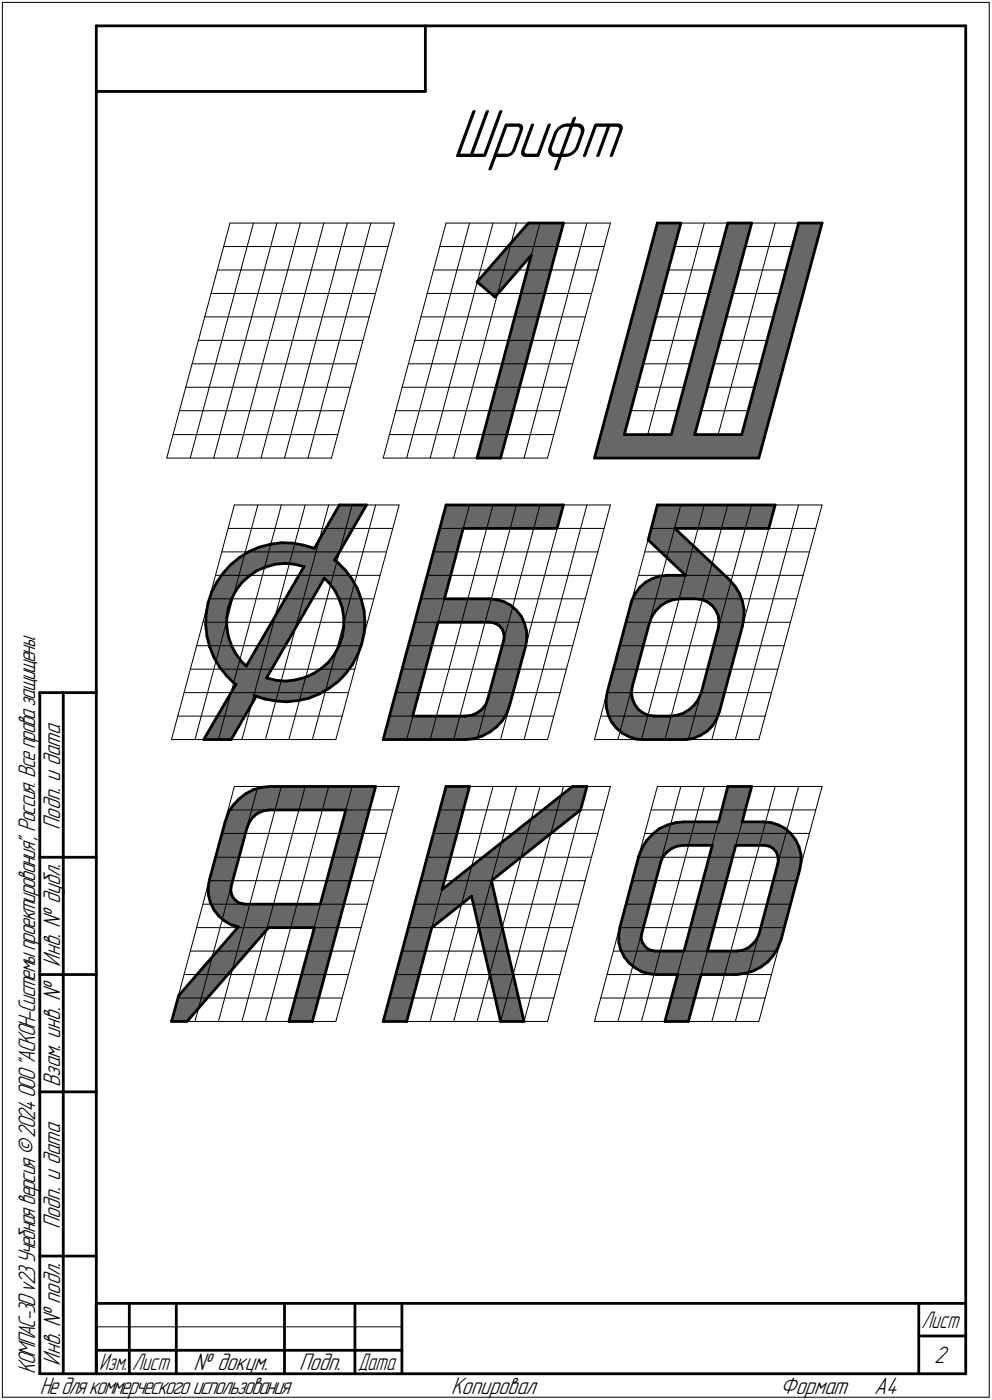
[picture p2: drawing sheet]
<svg xmlns="http://www.w3.org/2000/svg" width="211mm" height="298mm" viewBox="0 0 211 298" stroke-linecap="round" stroke-linejoin="round" font-family="sans-serif">
<defs><g id="words">
<text font-size="15.6" x="96.2" y="33.4">Шрифт</text>
<g font-size="5.4">
<text x="12.8" y="176.7" transform="rotate(-90 12.8 176.7)">Подп. и дата</text>
<text x="12.8" y="205.8" transform="rotate(-90 12.8 205.8)">Инв. № дубл.</text>
<text x="12.8" y="231.6" transform="rotate(-90 12.8 231.6)">Взам. инв. №</text>
<text x="12.8" y="261.7" transform="rotate(-90 12.8 261.7)">Подп. и дата</text>
<text x="7.5" y="292.5" transform="rotate(-90 7.5 292.5)">КОМПАС-3Dv23Учебнаяверсия©2024ООО&quot;АСКОН-Системыпроектирования&quot;, Россия. Всеправазащищены.</text>
<text x="12.8" y="290.8" transform="rotate(-90 12.8 290.8)">Инв. № подл.</text>
<text x="41.2" y="291.8">№ докум.</text>
<text x="63.6" y="291.8">Подп.</text>
<text x="198.8" y="290.3">2</text>
<text x="8.5" y="296.7">Недлякоммерческогоиспользования</text>
<text x="96" y="296.8">Копировал</text>
<text x="166" y="296.8">Формат</text>
<text x="186" y="296.8">A4</text>
</g>
<g font-size="5.3">
<text x="196.1" y="282.8">Лист</text>
<text x="21.1" y="291.8">Изм.</text>
<text x="28.1" y="291.8">Лист</text>
<text x="76.1" y="291.8">Дата</text>
</g>
</g></defs>
<g fill="none" stroke="#000" stroke-width=".21">
<path d="M.5 .5v297zM.5 .5h210zM210.5 .5v297zM46.2 57.5h35zM47.6 52.5h34.9zM48.9 47.5l-13.4 50zM48.9 47.5h35zM53.9 47.5l-13.4 50zM58.9 47.5l-13.4 50zM63.9 47.5l-13.4 50zM68.9 47.5l-13.4 50zM73.9 47.5l-13.4 50z"/>
<path d="M78.9 47.5l-13.4 50zM83.9 47.5l-13.4 50zM92.2 57.5h35.1zM93.6 52.5h34.9zM94.9 47.5l-13.4 50zM94.9 47.5h35zM99.9 47.5l-13.4 50zM104.9 47.5l-13.4 50zM109.9 47.5l-13.4 50zM114.9 47.5l-13.4 50zM119.9 47.5l-13.4 50zM124.9 47.5l-13.4 50z"/>
<path d="M129.9 47.5l-13.4 50zM137.2 57.5h35zM138.6 52.5h35zM139.9 47.5l-13.4 50zM139.9 47.5h35zM144.9 47.5l-13.4 50zM149.9 47.5l-13.4 50zM154.9 47.5l-13.4 50zM159.9 47.5l-13.4 50zM164.9 47.5l-13.4 50zM169.9 47.5l-13.4 50zM174.9 47.5l-13.4 50z"/>
<path d="M40.9 77.5h35zM42.2 72.5h35zM43.5 67.5h35.1zM44.9 62.5h34.9zM86.9 77.5h34.9zM88.2 72.5h35zM89.6 67.5h34.9zM90.8 62.5h35.1zM131.8 77.5h35.1zM133.2 72.5h35zM134.5 67.5h35zM135.9 62.5h35z"/>
<path d="M35.5 97.5h35zM36.8 92.5h35.1zM38.2 87.5h35zM39.5 82.5h35zM81.5 97.5h35zM82.8 92.5h35.1zM84.2 87.5h35zM85.5 82.5h35zM126.5 97.5h35zM127.8 92.5h35zM129.2 87.5h35zM130.6 82.5h34.9z"/>
<path d="M47.2 117.5h35zM48.6 112.5h35zM49.9 107.5l-13.4 50zM49.9 107.5h35zM54.9 107.5l-13.4 50zM59.9 107.5l-13.4 50zM64.9 107.5l-13.4 50zM69.9 107.5l-13.4 50zM74.9 107.5l-13.4 50zM79.9 107.5l-13.4 50zM84.9 107.5l-13.4 50zM92.2 117.5h35.1z"/>
<path d="M93.6 112.5h34.9zM94.9 107.5l-13.4 50zM94.9 107.5h35zM99.9 107.5l-13.4 50zM104.9 107.5l-13.4 50zM109.9 107.5l-13.4 50zM114.9 107.5l-13.4 50zM119.9 107.5l-13.4 50zM124.9 107.5l-13.4 50zM129.9 107.5l-13.4 50zM137.2 117.5h35zM138.6 112.5h35z"/>
<path d="M139.9 107.5l-13.4 50zM139.9 107.5h35zM144.9 107.5l-13.4 50zM149.9 107.5l-13.4 50zM154.9 107.5l-13.4 50zM159.9 107.5l-13.4 50zM164.9 107.5l-13.4 50zM169.9 107.5l-13.4 50zM174.9 107.5l-13.4 50zM41.8 137.5h35.1zM43.2 132.5h35zM44.5 127.5h35z"/>
<path d="M45.9 122.5h35zM86.9 137.5h34.9zM88.2 132.5h35zM89.6 127.5h34.9zM90.8 122.5h35.1zM131.8 137.5h35.1zM133.2 132.5h35zM134.5 127.5h35zM135.9 122.5h35zM36.5 157.5h35zM37.8 152.5h35zM39.2 147.5h35z"/>
<path d="M40.6 142.5h34.9zM81.5 157.5h35zM82.8 152.5h35.1zM84.2 147.5h35zM85.5 142.5h35zM126.5 157.5h35zM127.8 152.5h35zM129.2 147.5h35zM130.6 142.5h34.9zM47.2 177.5h35zM48.6 172.5h35zM49.9 167.5l-13.4 50z"/>
<path d="M49.9 167.5h35zM54.9 167.5l-13.4 50zM59.9 167.5l-13.4 50zM64.9 167.5l-13.4 50zM69.9 167.5l-13.4 50zM74.9 167.5l-13.4 50zM79.9 167.5l-13.4 50zM84.9 167.5l-13.4 50zM92.2 177.5h35.1zM93.6 172.5h34.9zM94.9 167.5l-13.4 50zM94.9 167.5h35z"/>
<path d="M99.9 167.5l-13.4 50zM104.9 167.5l-13.4 50zM109.9 167.5l-13.4 50zM114.9 167.5l-13.4 50zM119.9 167.5l-13.4 50zM124.9 167.5l-13.4 50zM129.9 167.5l-13.4 50zM137.2 177.5h35zM138.6 172.5h35zM139.9 167.5l-13.4 50zM139.9 167.5h35zM144.9 167.5l-13.4 50z"/>
<path d="M149.9 167.5l-13.4 50zM154.9 167.5l-13.4 50zM159.9 167.5l-13.4 50zM164.9 167.5l-13.4 50zM169.9 167.5l-13.4 50zM174.9 167.5l-13.4 50zM41.8 197.5h35.1zM43.2 192.5h35zM44.5 187.5h35zM45.9 182.5h35zM86.9 197.5h34.9zM88.2 192.5h35z"/>
<path d="M89.6 187.5h34.9zM90.8 182.5h35.1zM131.8 197.5h35.1zM133.2 192.5h35zM134.5 187.5h35zM135.9 182.5h35zM36.5 217.5h35zM37.8 212.5h35zM39.2 207.5h35zM40.6 202.5h34.9zM81.5 217.5h35zM82.8 212.5h35.1z"/>
<path d="M84.2 207.5h35zM85.5 202.5h35zM126.5 217.5h35zM127.8 212.5h35zM129.2 207.5h35zM130.6 202.5h34.9zM.5 297.5h210zM20.5 282.5h65z"/>
</g>
<g fill="#676767" stroke="#676767" stroke-width=".21">
<path d="M94.9 107.5h25zM94.9 107.6h25zM94.9 107.7h25zM94.9 107.8h25zM94.8 107.9h25zM94.8 107.9h25zM94.8 108h25zM94.8 108.1h25zM94.7 108.2h25zM94.7 108.3h25zM94.7 108.4h25zM94.7 108.5h25zM94.7 108.5h24.9zM94.7 108.6h24.9zM94.7 108.7h24.9zM94.6 108.8h24.9zM94.6 108.9h24.9zM94.6 109h24.9zM94.6 109.1h24.9zM94.5 109.1h25zM94.5 109.2h25zM94.5 109.3h25zM94.5 109.4h25zM94.4 109.5h25zM94.4 109.6h25zM94.4 109.6h25zM94.4 109.7h24.9zM94.3 109.8h25zM94.3 109.9h25zM94.3 110h25zM94.2 110.1h25zM94.2 110.2h25zM94.2 110.2h25zM94.2 110.3h25zM94.1 110.4h25zM94.1 110.5h25zM94.1 110.6h25zM94.1 110.7h24.9zM94.1 110.7h24.9zM94.1 110.8h24.9zM94.1 110.9h24.9zM94.1 111h24.9zM94 111.1h25zM94 111.2h25zM94 111.3h25zM93.9 111.3h25zM93.9 111.4h25zM93.9 111.5h25zM93.9 111.6h24.9zM93.8 111.7h25zM93.8 111.8h25zM93.8 111.8h25zM93.8 111.9h24.9zM93.7 112h25zM93.7 112.1h25zM93.7 112.2h25zM93.7 112.3h24.9zM93.6 112.4h25zM93.6 112.4h25zM93.6 112.5h5zM93.6 112.6h5zM93.6 112.7h5zM93.6 112.8h5zM93.6 112.9h4.9zM93.5 112.9h5zM93.5 113h5zM93.5 113.1h5zM93.5 113.2h4.9zM93.4 113.3h5zM93.4 113.4h5zM93.4 113.5h5zM93.3 113.5h5zM93.3 113.6h5zM93.3 113.7h5zM93.3 113.8h5zM93.2 113.9h5zM93.2 114h5zM93.2 114h5zM93.2 114.1h4.9zM93.1 114.2h5zM93.1 114.3h5zM93.1 114.4h5zM93.1 114.5h4.9zM93 114.6h5zM93 114.6h5zM93 114.7h5zM93 114.8h5zM93 114.9h5zM93 115h5zM93 115.1h5zM92.9 115.1h5zM92.9 115.2h5zM92.9 115.3h5zM92.9 115.4h4.9zM92.8 115.5h5zM92.8 115.6h5zM92.8 115.7h5zM92.8 115.7h4.9zM92.7 115.8h5zM92.7 115.9h5zM92.7 116h5zM92.6 116.1h5zM92.6 116.2h5zM92.6 116.2h5zM92.6 116.3h5zM92.5 116.4h5zM92.5 116.5h5zM92.5 116.6h5zM92.5 116.7h5zM92.5 116.8h5zM92.5 116.8h5zM92.5 116.9h5zM92.5 117h4.9zM92.4 117.1h5zM92.4 117.2h5zM92.4 117.3h5zM92.3 117.3h5zM92.3 117.4h5zM92.3 117.5h5zM92.3 117.6h5zM92.2 117.7h5zM92.2 117.8h5zM92.2 117.9h5zM92.2 117.9h5zM92.1 118h5zM92.1 118.1h5zM92.1 118.2h5zM92 118.3h5zM92 118.4h5zM92 118.4h5zM92 118.5h5zM91.9 118.6h5zM91.9 118.7h5zM91.9 118.8h5zM91.9 118.9h5zM91.9 119h5zM91.9 119h5zM91.9 119.1h5zM91.9 119.2h5zM91.8 119.3h5zM91.8 119.4h5zM91.8 119.5h5zM91.7 119.5h5zM91.7 119.6h5zM91.7 119.7h5zM91.7 119.8h5zM91.6 119.9h5zM91.6 120h5zM91.6 120.1h5zM91.6 120.1h5zM91.5 120.2h5zM91.5 120.3h5zM91.5 120.4h5zM91.5 120.5h5zM91.4 120.6h5zM91.4 120.6h5zM91.4 120.7h5zM91.4 120.8h5zM91.4 120.9h5zM91.4 121h5zM91.4 121.1h5zM91.3 121.2h5zM91.3 121.2h5zM91.3 121.3h5zM91.3 121.4h5zM91.2 121.5h5zM91.2 121.6h5zM91.2 121.7h5zM91.2 121.8h5zM91.1 121.8h5zM91.1 121.9h5zM91.1 122h5zM91 122.1h5zM91 122.2h5zM91 122.3h5zM91 122.3h5zM90.9 122.4h5zM90.9 122.5h5zM90.9 122.6h5zM90.9 122.7h5zM90.8 122.8h5zM90.8 122.9h5zM90.8 122.9h5zM90.8 123h5zM90.8 123.1h5zM90.8 123.2h5zM90.8 123.3h5zM90.7 123.4h5.1zM90.7 123.4h5zM90.7 123.5h5zM90.7 123.6h5zM90.6 123.7h5zM90.6 123.8h5zM90.6 123.9h5zM90.6 124h5zM90.5 124h5zM90.5 124.1h5zM90.5 124.2h5zM90.4 124.3h5.1zM90.4 124.4h5zM90.4 124.5h5zM90.4 124.5h5zM90.3 124.6h5.1zM90.3 124.7h5zM90.3 124.8h5zM90.3 124.9h5zM90.3 125h4.9zM90.3 125.1h4.9zM90.3 125.1h4.9zM90.3 125.2h4.9zM90.2 125.3h5zM90.2 125.4h5zM90.2 125.5h5zM90.1 125.6h5.1zM90.1 125.6h5zM90.1 125.7h5zM90.1 125.8h5zM90 125.9h5.1zM90 126h5zM90 126.1h5zM90 126.2h5zM89.9 126.2h5zM89.9 126.3h5zM89.9 126.4h5zM89.9 126.5h5zM89.8 126.6h5zM89.8 126.7h5zM89.8 126.7h5zM89.7 126.8h5.1zM89.7 126.9h5zM89.7 127h5zM89.7 127.1h5zM89.7 127.2h5zM89.7 127.3h5zM89.7 127.3h5zM89.7 127.4h5zM89.6 127.5h15zM89.6 127.6h16zM89.6 127.7h16.2zM89.5 127.8h16.5zM89.5 127.8h17zM89.5 127.9h17.3zM89.5 128h17.4zM89.4 128.1h17.8zM89.4 128.2h18zM89.4 128.3h18.1zM89.4 128.4h18.3zM89.3 128.4h18.5zM89.3 128.5h18.7zM89.3 128.6h18.9zM89.3 128.7h19.1zM89.2 128.8h19.3zM89.2 128.9h19.4zM89.2 128.9h19.6zM89.2 129h19.7zM89.2 129.1h19.8zM89.2 129.2h19.9zM89.2 129.3h20zM89.1 129.4h20.2zM89.1 129.5h20.3zM89.1 129.5h20.4zM89.1 129.6h20.5zM89 129.7h20.6zM89 129.8h20.7zM89 129.9h20.8zM89 130h20.9zM88.9 130h21.1zM88.9 130.1h21.2zM88.9 130.2h21.3zM88.8 130.3h21.4zM88.8 130.4h21.5zM88.8 130.5h21.6zM88.8 130.6h21.6zM88.7 130.6h21.8zM88.7 130.7h21.9zM88.7 130.8h22zM88.7 130.9h22zM88.6 131h22.1zM88.6 131.1h22.2zM88.6 131.1h22.2zM88.6 131.2h22.3zM88.6 131.3h22.3zM88.6 131.4h22.4zM88.6 131.5h22.5zM88.5 131.6h22.6zM88.5 131.7h22.7zM88.5 131.7h22.7zM88.5 131.8h22.8zM88.4 131.9h22.9zM88.4 132h22.9zM88.4 132.1h22.9zM88.4 132.2h22.9zM88.3 132.2h23.1zM88.3 132.3h23.2zM88.3 132.4h23.2zM88.2 132.5h5zM104.8 132.5h6.8zM88.2 132.6h5zM105.1 132.6h6.5zM88.2 132.7h5zM105.3 132.7h6.4zM88.2 132.8h5zM105.5 132.8h6.2zM88.1 132.8h5zM105.7 132.8h6.1zM88.1 132.9h5zM105.9 132.9h5.9zM88.1 133h5zM106 133h5.8zM88.1 133.1h5zM106.1 133.1h5.7zM88.1 133.2h4.9zM106.2 133.2h5.6zM88.1 133.3h4.9zM106.3 133.3h5.5zM88.1 133.3h4.9zM106.3 133.3h5.5zM88.1 133.4h4.9zM106.4 133.4h5.4zM88 133.5h5zM106.5 133.5h5.3zM88 133.6h5zM106.6 133.6h5.3zM88 133.7h5zM106.7 133.7h5.2zM87.9 133.8h5zM106.8 133.8h5.1zM87.9 133.9h5zM106.8 133.9h5.1zM87.9 133.9h5zM106.9 133.9h5zM87.9 134h5zM106.9 134h5.1zM87.8 134.1h5zM87.8 134.2h5zM87.8 134.3h5zM107 134.1h5zM107 134.2h5zM107 134.3h5zM87.8 134.4h5zM107.1 134.4h4.9zM87.7 134.5h5zM107.1 134.5h4.9zM87.7 134.5h5zM107.1 134.5h5zM87.7 134.6h5zM107.2 134.6h4.9zM87.7 134.7h4.9zM107.2 134.7h4.9zM87.6 134.8h5zM107.2 134.8h4.9zM87.6 134.9h5zM87.6 135h5zM107.3 134.9h4.8zM107.3 135h4.8zM87.5 135h5zM87.5 135.1h5zM87.5 135.2h5zM87.5 135.3h5zM107.3 135h4.8zM107.3 135.1h4.8zM107.3 135.2h4.8zM107.3 135.3h4.8zM87.5 135.4h5zM87.5 135.5h5zM87.5 135.6h5zM107.3 135.4h4.8zM107.3 135.5h4.8zM107.3 135.6h4.8zM87.5 135.6h4.9zM107.3 135.6h4.8zM87.4 135.7h5zM87.4 135.8h5zM87.4 135.9h5zM107.3 135.7h4.8zM107.3 135.8h4.8zM107.3 135.9h4.8zM87.4 136h4.9zM107.3 136h4.8zM87.3 136.1h5zM87.3 136.1h5zM87.3 136.2h5zM107.3 136.1h4.8zM107.3 136.1h4.8zM107.3 136.2h4.8zM87.2 136.3h5zM87.2 136.4h5zM87.2 136.5h5zM107.2 136.3h4.9zM107.2 136.4h4.9zM107.2 136.5h4.9zM87.2 136.6h4.9zM107.2 136.6h4.9zM87.1 136.7h5zM87.1 136.7h5zM107.1 136.7h5zM107.1 136.7h5zM87.1 136.8h5zM107.1 136.8h4.9zM87.1 136.9h4.9zM107.1 136.9h4.9zM87 137h5zM87 137.1h5zM87 137.2h5zM107 137h5zM107 137.1h5zM107 137.2h5zM87 137.2h4.9zM107 137.2h5zM87 137.3h4.9zM87 137.4h4.9zM106.9 137.3h5zM106.9 137.4h5zM87 137.5h4.9zM106.9 137.5h5zM86.9 137.6h5zM86.9 137.7h5zM86.9 137.8h5zM106.8 137.6h5zM106.8 137.7h5zM106.8 137.8h5zM86.9 137.8h4.9zM106.8 137.8h5zM86.8 137.9h5zM86.8 138h5zM86.8 138.1h5zM106.8 137.9h5zM106.8 138h5zM106.8 138.1h5zM86.8 138.2h4.9zM106.8 138.2h5zM86.7 138.3h5zM86.7 138.3h5zM86.7 138.4h5zM106.7 138.3h5zM106.7 138.3h5zM106.7 138.4h5zM86.6 138.5h5zM106.6 138.5h5.1zM86.6 138.6h5zM86.6 138.7h5zM106.6 138.6h5zM106.6 138.7h5zM86.6 138.8h4.9zM106.6 138.8h5zM86.5 138.9h5zM86.5 138.9h5zM86.5 139h5zM106.5 138.9h5zM106.5 138.9h5zM106.5 139h5zM86.5 139.1h4.9zM106.5 139.1h5zM86.4 139.2h5zM86.4 139.3h5zM86.4 139.4h5zM106.4 139.2h5zM106.4 139.3h5zM106.4 139.4h5zM86.4 139.4h5zM106.3 139.4h5.1zM86.4 139.5h5zM86.4 139.6h5zM106.3 139.5h5zM106.3 139.6h5zM86.4 139.7h4.9zM106.3 139.7h5zM86.3 139.8h5zM86.3 139.9h5zM86.3 140h5zM106.3 139.8h5zM106.3 139.9h5zM106.3 140h5zM86.3 140h4.9zM106.3 140h5zM86.2 140.1h5zM86.2 140.2h5zM86.2 140.3h5zM106.2 140.1h5zM106.2 140.2h5zM106.2 140.3h5zM86.2 140.4h4.9zM106.1 140.4h5.1zM86.1 140.5h5zM86.1 140.5h5zM106.1 140.5h5zM106.1 140.5h5zM86.1 140.6h4.9zM106.1 140.6h5zM86.1 140.7h4.9zM106 140.7h5zM86 140.8h5zM86 140.9h5zM106 140.8h5zM106 140.9h5zM86 141h4.9zM106 141h5zM85.9 141.1h5zM85.9 141.1h5zM85.9 141.2h5zM105.9 141.1h5zM105.9 141.1h5zM105.9 141.2h5zM85.9 141.3h4.9zM105.8 141.3h5.1zM85.9 141.4h4.9zM85.9 141.5h4.9zM105.8 141.4h5zM105.8 141.5h5zM85.9 141.6h4.9zM105.8 141.6h5zM85.9 141.6h4.9zM105.7 141.6h5.1zM85.8 141.7h5zM85.8 141.8h5zM105.7 141.7h5zM105.7 141.8h5zM85.8 141.9h4.9zM105.7 141.9h5zM85.8 142h4.9zM105.7 142h5zM85.7 142.1h5zM85.7 142.2h5zM105.7 142.1h5zM105.7 142.2h5zM85.7 142.2h4.9zM105.6 142.2h5.1zM85.6 142.3h5zM85.6 142.4h5zM105.6 142.3h5zM105.6 142.4h5zM85.6 142.5h4.9zM105.6 142.5h5zM85.6 142.6h4.9zM105.5 142.6h5.1zM85.5 142.7h5zM85.5 142.7h5zM105.5 142.7h5zM105.5 142.7h5zM85.5 142.8h4.9zM105.5 142.8h5zM85.5 142.9h4.9zM105.4 142.9h5zM85.4 143h5zM85.4 143.1h5zM105.4 143h5zM105.4 143.1h5zM85.4 143.2h4.9zM105.3 143.2h5.1zM85.3 143.3h5zM85.3 143.3h5zM85.3 143.4h5zM105.3 143.3h5zM105.3 143.3h5zM105.3 143.4h5zM85.3 143.5h5zM105.2 143.5h5.1zM85.3 143.6h5zM85.3 143.7h5zM105.2 143.6h5zM105.2 143.7h5zM85.3 143.8h4.9zM105.2 143.8h5zM85.3 143.8h4.9zM105.2 143.8h5zM85.2 143.9h5zM85.2 144h5zM105.2 143.9h5zM105.2 144h5zM85.2 144.1h4.9zM105.1 144.1h5.1zM85.2 144.2h4.9zM105.1 144.2h5zM85.1 144.3h5zM85.1 144.4h5zM105.1 144.3h5zM105.1 144.4h5zM85.1 144.4h4.9zM105 144.4h5.1zM85 144.5h5zM85 144.6h5zM105 144.5h5zM105 144.6h5zM85 144.7h4.9zM105 144.7h5zM85 144.8h4.9zM104.9 144.8h5.1zM84.9 144.9h5zM84.9 144.9h5zM104.9 144.9h5zM104.9 144.9h5zM84.9 145h4.9zM104.8 145h5.1zM84.9 145.1h4.9zM104.8 145.1h5zM84.8 145.2h5zM84.8 145.3h5zM104.8 145.2h5zM104.8 145.3h5zM84.8 145.4h4.9zM104.7 145.4h5.1zM84.8 145.5h4.9zM104.7 145.5h5zM84.8 145.5h4.9zM104.7 145.5h5zM84.8 145.6h4.9zM104.7 145.6h5zM84.8 145.7h4.9zM104.6 145.7h5.1zM84.7 145.8h5zM84.7 145.9h5zM104.6 145.8h5zM104.6 145.9h5zM84.7 146h4.9zM104.6 146h5zM84.7 146h4.9zM104.6 146h5zM84.6 146.1h5zM84.6 146.2h5zM104.6 146.1h5zM104.6 146.2h5zM84.6 146.3h4.9zM104.5 146.3h5.1zM84.6 146.4h4.9zM104.5 146.4h5zM84.5 146.5h5zM104.5 146.5h5zM84.5 146.6h4.9zM104.5 146.6h5zM84.5 146.6h4.9zM104.4 146.6h5.1zM84.5 146.7h4.9zM104.4 146.7h5zM84.4 146.8h5zM104.4 146.8h5zM84.4 146.9h4.9zM104.3 146.9h5.1zM84.4 147h4.9zM104.3 147h5zM84.3 147.1h5zM84.3 147.2h5zM104.3 147.1h5zM104.3 147.2h5zM84.3 147.2h4.9zM104.2 147.2h5.1zM84.3 147.3h4.9zM104.2 147.3h5zM84.2 147.4h5zM104.2 147.4h5zM84.2 147.5h5zM104.2 147.5h5zM84.2 147.6h5zM104.1 147.6h5.1zM84.2 147.7h5zM104.1 147.7h5zM84.2 147.7h5zM104.1 147.7h5zM84.2 147.8h4.9zM84.2 147.9h4.9zM104.1 147.8h5zM104.1 147.9h5zM84.1 148h5zM84.1 148.1h5zM104.1 148h5zM104.1 148.1h5zM84.1 148.2h4.9zM104 148.2h5.1zM84.1 148.3h4.9zM104 148.3h5zM84 148.3h5zM84 148.4h5zM104 148.3h5zM104 148.4h5zM84 148.5h4.9zM103.9 148.5h5.1zM84 148.6h4.9zM103.9 148.6h5zM83.9 148.7h5zM103.9 148.7h5zM83.9 148.8h4.9zM83.9 148.8h4.9zM103.8 148.8h5.1zM103.8 148.8h5.1zM83.9 148.9h4.9zM103.8 148.9h5zM83.8 149h5zM103.8 149h5zM83.8 149.1h4.9zM103.8 149.1h5zM83.8 149.2h4.9zM103.8 149.2h4.9zM83.7 149.3h5zM83.7 149.4h5zM103.7 149.3h5zM103.7 149.4h5zM83.7 149.4h4.9zM103.6 149.4h5.1zM83.7 149.5h4.9zM103.6 149.5h5zM83.7 149.6h4.9zM103.5 149.6h5.1zM83.7 149.7h4.9zM103.5 149.7h5.1zM83.7 149.8h4.9zM103.5 149.8h5.1zM83.7 149.9h4.9zM103.5 149.9h5zM83.6 149.9h5zM103.4 149.9h5.1zM83.6 150h4.9zM103.4 150h5.1zM83.6 150.1h4.9zM83.6 150.2h4.9zM103.3 150.1h5.2zM103.3 150.2h5.2zM83.5 150.3h5zM103.2 150.3h5.3zM83.5 150.4h4.9zM103.1 150.4h5.4zM83.5 150.5h4.9zM103 150.5h5.5zM83.4 150.5h5zM103 150.5h5.5zM83.4 150.6h4.9zM103 150.6h5.4zM83.4 150.7h4.9zM102.9 150.7h5.5zM83.4 150.8h4.9zM102.8 150.8h5.5zM83.3 150.9h5zM102.7 150.9h5.6zM83.3 151h4.9zM102.6 151h5.6zM83.3 151h4.9zM102.5 151h5.7zM83.3 151.1h4.9zM102.4 151.1h5.7zM83.2 151.2h5zM102.4 151.2h5.7zM83.2 151.3h4.9zM102.3 151.3h5.8zM83.2 151.4h4.9zM102.2 151.4h5.8zM83.2 151.5h4.9zM102.1 151.5h5.9zM83.1 151.6h5zM102 151.6h6zM83.1 151.6h5zM101.9 151.6h6zM83.1 151.7h5zM101.7 151.7h6.2zM83.1 151.8h5zM101.5 151.8h6.4zM83.1 151.9h4.9zM101.3 151.9h6.6zM83.1 152h4.9zM101.2 152h6.6zM83.1 152.1h4.9zM101 152.1h6.7zM83 152.1h5zM100.8 152.1h6.9zM83 152.2h4.9zM100.5 152.2h7.1zM83 152.3h4.9zM100.3 152.3h7.3zM83 152.4h4.9zM100.2 152.4h7.3zM82.9 152.5h24.6zM82.9 152.6h24.5zM82.9 152.7h24.5zM82.8 152.7h24.6zM82.8 152.8h24.6zM82.8 152.9h24.5zM82.8 153h24.4zM82.7 153.1h24.5zM82.7 153.2h24.4zM82.7 153.2h24.3zM82.7 153.3h24.2zM82.6 153.4h24.2zM82.6 153.5h24.2zM82.6 153.6h24.2zM82.6 153.7h24.1zM82.5 153.8h24.1zM82.5 153.8h24zM82.5 153.9h24zM82.5 154h23.9zM82.5 154.1h23.8zM82.5 154.2h23.8zM82.5 154.3h23.7zM82.4 154.3h23.8zM82.4 154.4h23.7zM82.4 154.5h23.6zM82.4 154.6h23.5zM82.3 154.7h23.5zM82.3 154.8h23.4zM82.3 154.9h23.4zM82.3 154.9h23.3zM82.2 155h23.2zM82.2 155.1h23.1zM82.2 155.2h23zM82.1 155.3h23.1zM82.1 155.4h22.9zM82.1 155.4h22.8zM82.1 155.5h22.7zM82 155.6h22.7zM82 155.7h22.6zM82 155.8h22.5zM82 155.9h22.3zM82 156h22.1zM82 156h22zM82 156.1h21.8zM82 156.2h21.6zM81.9 156.3h21.6zM81.9 156.4h21.5zM81.9 156.5h21.3zM81.8 156.5h21.2zM81.8 156.6h21.1zM81.8 156.7h20.9zM81.8 156.8h20.6zM81.7 156.9h20.5zM81.7 157h20.2zM81.7 157.1h20zM81.7 157.1h19.7zM81.6 157.2h19.6zM81.6 157.3h19.1zM81.6 157.4h18.6z"/>
<path d="M139.9 107.5h25zM139.9 107.6h25zM139.9 107.7h25zM139.9 107.8h25zM139.8 107.9h25zM139.8 107.9h25zM139.8 108h25zM139.8 108.1h25zM139.7 108.2h25.1zM139.7 108.3h25.1zM139.7 108.4h25.1zM139.7 108.5h25.1zM139.6 108.5h25.1zM139.6 108.6h25.1zM139.6 108.7h25.1zM139.6 108.8h25zM139.5 108.9h25.1zM139.5 109h25.1zM139.5 109.1h25.1zM139.5 109.1h25zM139.4 109.2h25.1zM139.4 109.3h25.1zM139.4 109.4h25.1zM139.4 109.5h25zM139.4 109.6h25zM139.4 109.6h25zM139.4 109.7h24.9zM139.3 109.8h25zM139.3 109.9h25zM139.3 110h25zM139.3 110.1h25zM139.2 110.2h25.1zM139.2 110.2h25.1zM139.2 110.3h25.1zM139.2 110.4h25zM139.1 110.5h25.1zM139.1 110.6h25.1zM139.1 110.7h25zM139.1 110.7h25zM139 110.8h25.1zM139 110.9h25.1zM139 111h25zM139 111.1h25zM138.9 111.2h25.1zM138.9 111.3h25.1zM138.9 111.3h25zM138.9 111.4h25zM138.9 111.5h25zM138.9 111.6h24.9zM138.9 111.7h24.9zM138.8 111.8h25zM138.8 111.8h25zM138.8 111.9h24.9zM138.8 112h24.9zM138.7 112.1h25zM138.7 112.2h25zM138.7 112.3h25zM138.7 112.4h25zM138.6 112.4h25.1zM138.6 112.5h5zM138.6 112.6h5.2zM138.6 112.7h5.2zM138.5 112.8h5.4zM138.5 112.9h5.5zM138.5 112.9h5.6zM138.5 113h5.7zM138.4 113.1h5.9zM138.4 113.2h6zM138.4 113.3h6zM138.3 113.4h6.2zM138.3 113.5h6.3zM138.3 113.5h6.4zM138.3 113.6h6.5zM138.3 113.7h6.6zM138.3 113.8h6.6zM138.3 113.9h6.7zM138.3 114h6.9zM138.2 114h7.1zM138.2 114.1h7.2zM138.2 114.2h7.3zM138.2 114.3h7.3zM138.1 114.4h7.5zM138.1 114.5h7.6zM138.1 114.6h7.7zM138.1 114.6h7.8zM138 114.7h8zM138 114.8h8zM138 114.9h8.1zM137.9 115h8.3zM138.1 115.1h8.2zM138.2 115.1h8.2zM138.3 115.2h8.2zM138.3 115.3h8.3zM138.4 115.4h8.3zM138.5 115.5h8.3zM138.6 115.6h8.3zM138.7 115.7h8.3zM138.8 115.7h8.3zM138.9 115.8h8.3zM138.9 115.9h8.3zM139 116h8.3zM139.1 116.1h8.3zM139.2 116.2h8.3zM139.3 116.2h8.3zM139.4 116.3h8.3zM139.4 116.4h8.3zM139.6 116.5h8.2zM139.7 116.6h8.2zM139.8 116.7h8.3zM139.9 116.8h8.3zM140 116.8h8.3zM140 116.9h8.3zM140.1 117h8.3zM140.2 117.1h8.3zM140.3 117.2h8.3zM140.4 117.3h8.3zM140.5 117.3h8.3zM140.5 117.4h8.3zM140.6 117.5h8.3zM140.7 117.6h8.3zM140.8 117.7h8.3zM140.9 117.8h8.3zM141 117.9h8.3zM141.1 117.9h8.3zM141.2 118h8.3zM141.3 118.1h8.3zM141.4 118.2h8.3zM141.5 118.3h8.3zM141.6 118.4h8.3zM141.6 118.4h8.3zM141.7 118.5h8.3zM141.8 118.6h8.3zM141.9 118.7h8.3zM142 118.8h8.3zM142.1 118.9h8.3zM142.2 119h8.3zM142.2 119h8.3zM142.3 119.1h8.3zM142.4 119.2h8.3zM142.5 119.3h8.3zM142.6 119.4h8.4zM142.7 119.5h8.3zM142.8 119.5h8.3zM142.9 119.6h8.3zM143 119.7h8.3zM143.1 119.8h8.3zM143.2 119.9h8.3zM143.3 120h8.3zM143.3 120.1h8.3zM143.4 120.1h8.3zM143.5 120.2h8.3zM143.6 120.3h8.3zM143.7 120.4h8.3zM143.8 120.5h8.3zM143.8 120.6h8.3zM143.9 120.6h8.3zM144 120.7h8.4zM144.1 120.8h8.4zM144.2 120.9h8.4zM144.3 121h8.4zM144.4 121.1h8.3zM144.5 121.2h8.3zM144.6 121.2h8.3zM144.7 121.3h8.3zM144.8 121.4h8.3zM144.9 121.5h8.3zM144.9 121.6h8.3zM145 121.7h8.3zM145.1 121.8h8.3zM145.2 121.8h8.3zM145.3 121.9h8.3zM145.4 122h8.3zM145.5 122.1h8.3zM145.5 122.2h8.4zM145.6 122.3h8.4zM145.7 122.3h8.4zM145.8 122.4h8.4zM141.1 122.5h13.2zM140.6 122.6h13.7zM140.2 122.7h14.2zM140 122.8h14.5zM139.7 122.9h14.9zM139.5 122.9h15.2zM139.3 123h15.5zM139.1 123.1h15.8zM138.9 123.2h16zM138.7 123.3h16.3zM138.4 123.4h16.7zM138.3 123.4h16.9zM138.2 123.5h17.1zM138 123.6h17.4zM137.9 123.7h17.5zM137.8 123.8h17.7zM137.6 123.9h18zM137.5 124h18.2zM137.3 124h18.5zM137.2 124.1h18.7zM137.1 124.2h18.9zM137 124.3h19zM136.9 124.4h19.2zM136.8 124.5h19.3zM136.7 124.5h19.5zM136.7 124.6h19.5zM136.6 124.7h19.7zM136.5 124.8h19.9zM136.4 124.9h20.1zM136.3 125h20.2zM136.2 125.1h20.3zM136.1 125.1h20.5zM136.1 125.2h20.6zM136 125.3h20.8zM135.9 125.4h21zM135.8 125.5h21.1zM135.8 125.6h21.2zM135.7 125.6h21.4zM135.6 125.7h21.5zM135.6 125.8h21.5zM135.6 125.9h21.5zM135.5 126h21.7zM135.4 126.1h21.8zM135.3 126.2h22zM135.2 126.2h22.1zM135.2 126.3h22.2zM135.2 126.4h22.2zM135.1 126.5h22.4zM135.1 126.6h22.4zM135 126.7h22.5zM135 126.7h22.6zM135 126.8h22.6zM135 126.9h22.6zM134.9 127h22.7zM134.8 127.1h22.8zM134.8 127.2h22.8zM134.8 127.3h22.9zM134.7 127.3h23zM134.7 127.4h23zM134.6 127.5h9.8zM148.5 127.5h9.3zM134.6 127.6h9zM148.8 127.6h9zM134.6 127.7h8.8zM149.2 127.7h8.6zM134.5 127.8h8.7zM149.6 127.8h8.3zM134.5 127.8h8.2zM149.9 127.8h8zM134.5 127.9h8.1zM150.1 127.9h7.8zM134.5 128h7.8zM150.3 128h7.7zM134.5 128.1h7.7zM150.5 128.1h7.5zM134.4 128.2h7.5zM150.6 128.2h7.4zM134.4 128.3h7.4zM150.8 128.3h7.3zM134.4 128.4h7.2zM150.9 128.4h7.2zM134.3 128.4h7.2zM151 128.4h7.1zM134.3 128.5h7zM151 128.5h7.2zM134.3 128.6h6.8zM151.1 128.6h7.1zM134.3 128.7h6.7zM151.2 128.7h7zM134.2 128.8h6.7zM151.4 128.8h6.8zM134.2 128.9h6.5zM151.5 128.9h6.7zM134.2 128.9h6.4zM151.6 128.9h6.6zM134.2 129h6.3zM151.6 129h6.6zM134.1 129.1h6.4zM151.7 129.1h6.5zM134.1 129.2h6.3zM151.8 129.2h6.4zM134.1 129.3h6.2zM151.9 129.3h6.3zM134.1 129.4h6.1zM152 129.4h6.2zM134 129.5h6zM152 129.5h6.2zM134 129.5h6zM152.1 129.5h6.2zM134 129.6h5.9zM152.1 129.6h6.2zM133.9 129.7h5.9zM152.2 129.7h6.1zM133.9 129.8h5.8zM152.2 129.8h6.1zM133.9 129.9h5.8zM152.3 129.9h6zM133.9 130h5.7zM152.3 130h6zM133.9 130h5.6zM152.4 130h5.9zM133.9 130.1h5.5zM152.4 130.1h5.9zM133.9 130.2h5.5zM152.5 130.2h5.8zM133.9 130.3h5.5zM152.5 130.3h5.8zM133.8 130.4h5.5zM152.6 130.4h5.7zM133.8 130.5h5.4zM152.6 130.5h5.7zM133.8 130.6h5.4zM152.7 130.6h5.6zM133.8 130.6h5.3zM152.7 130.6h5.6zM133.7 130.7h5.4zM152.7 130.7h5.6zM133.7 130.8h5.3zM152.7 130.8h5.6zM133.7 130.9h5.2zM152.8 130.9h5.5zM133.6 131h5.3zM152.8 131h5.5zM133.6 131.1h5.3zM152.8 131.1h5.5zM133.6 131.1h5.2zM152.8 131.1h5.5zM133.6 131.2h5.1zM152.9 131.2h5.4zM133.5 131.3h5.2zM133.5 131.4h5.2zM152.9 131.3h5.4zM152.9 131.4h5.4zM133.5 131.5h5.1zM133.5 131.6h5.1zM152.9 131.5h5.4zM152.9 131.6h5.4zM133.4 131.7h5.1zM133.4 131.7h5.1zM133.4 131.8h5.1zM153 131.7h5.3zM153 131.7h5.3zM153 131.8h5.3zM133.4 131.9h5zM153 131.9h5.3zM133.3 132h5.1zM153 132h5.3zM133.3 132.1h5zM153 132.1h5.3zM133.3 132.2h5zM153 132.2h5.2zM133.3 132.2h5zM153 132.2h5.2zM133.3 132.3h5zM133.3 132.4h5zM153 132.3h5.2zM153 132.4h5.2zM133.3 132.5h4.9zM153 132.5h5.2zM133.2 132.6h5zM153 132.6h5.2zM133.2 132.7h5zM133.2 132.8h5zM133.2 132.8h5zM153 132.7h5.2zM153 132.8h5.2zM153 132.8h5.2zM133.1 132.9h5.1zM153 132.9h5.1zM133.1 133h5zM133.1 133.1h5zM153 133h5.1zM153 133.1h5.1zM133 133.2h5.1zM133 133.3h5.1zM153 133.2h5zM153 133.3h5zM133 133.3h5zM153 133.3h5zM133 133.4h5zM152.9 133.4h5.1zM132.9 133.5h5.1zM152.9 133.5h5.1zM132.9 133.6h5.1zM152.9 133.6h5zM132.9 133.7h5zM152.9 133.7h5zM132.9 133.8h5zM152.8 133.8h5.1zM132.8 133.9h5.1zM152.8 133.9h5.1zM132.8 133.9h5zM132.8 134h5zM152.8 133.9h5zM152.8 134h5zM132.8 134.1h5zM152.7 134.1h5.1zM132.8 134.2h5zM152.7 134.2h5.1zM132.8 134.3h5zM132.8 134.4h5zM152.7 134.3h5zM152.7 134.4h5zM132.7 134.5h5.1zM152.7 134.5h5zM132.7 134.5h5.1zM152.7 134.5h4.9zM132.7 134.6h5zM132.7 134.7h5zM152.7 134.6h4.9zM152.7 134.7h4.9zM132.6 134.8h5.1zM152.6 134.8h5zM132.6 134.9h5.1zM152.6 134.9h5zM132.6 135h5zM132.6 135h5zM152.6 135h5zM152.6 135h5zM132.5 135.1h5.1zM152.5 135.1h5.1zM132.5 135.2h5zM132.5 135.3h5zM132.5 135.4h5zM152.5 135.2h5zM152.5 135.3h5zM152.5 135.4h5zM132.4 135.5h5.1zM152.4 135.5h5.1zM132.4 135.6h5zM132.4 135.6h5zM152.4 135.6h5zM152.4 135.6h5zM132.3 135.7h5.1zM152.3 135.7h5.1zM132.3 135.8h5.1zM152.3 135.8h5zM132.3 135.9h5zM132.3 136h5zM152.3 135.9h5zM152.3 136h5zM132.2 136.1h5.1zM152.2 136.1h5.1zM132.2 136.1h5zM132.2 136.2h5zM132.2 136.3h5zM152.2 136.1h5zM152.2 136.2h5zM152.2 136.3h5zM132.2 136.4h5zM152.1 136.4h5.1zM132.2 136.5h5zM132.2 136.6h5zM132.2 136.7h5zM152.1 136.5h5zM152.1 136.6h5zM152.1 136.7h5zM132.1 136.7h5.1zM152.1 136.7h5zM132.1 136.8h5zM132.1 136.9h5zM152.1 136.8h5zM152.1 136.9h5zM132 137h5.1zM152.1 137h5zM132 137.1h5.1zM152 137.1h5zM132 137.2h5zM132 137.2h5zM152 137.2h5zM152 137.2h5zM131.9 137.3h5.1zM151.9 137.3h5.1zM131.9 137.4h5zM131.9 137.5h5zM131.9 137.6h5zM151.9 137.4h5zM151.9 137.5h5zM151.9 137.6h5zM131.8 137.7h5.1zM151.8 137.7h5.1zM131.8 137.8h5zM131.8 137.8h5zM151.8 137.8h5zM151.8 137.8h5zM131.7 137.9h5.1zM151.8 137.9h5zM131.7 138h5.1zM151.7 138h5zM131.7 138.1h5zM131.7 138.2h5zM151.7 138.1h5zM151.7 138.2h5zM131.7 138.3h5zM151.7 138.3h5zM131.7 138.3h5zM131.7 138.4h5zM131.7 138.5h5zM151.6 138.3h5zM151.6 138.4h5zM151.6 138.5h5zM131.6 138.6h5.1zM151.6 138.6h5zM131.6 138.7h5zM131.6 138.8h5zM131.6 138.9h5zM151.6 138.7h4.9zM151.6 138.8h4.9zM151.6 138.9h4.9zM131.5 138.9h5.1zM151.5 138.9h5zM131.5 139h5zM131.5 139.1h5zM151.5 139h5zM151.5 139.1h5zM131.4 139.2h5.1zM151.5 139.2h5zM131.4 139.3h5.1zM151.4 139.3h5zM131.4 139.4h5zM131.4 139.4h5zM151.4 139.4h5zM151.4 139.4h5zM131.3 139.5h5.1zM151.4 139.5h5zM131.3 139.6h5zM131.3 139.7h5zM131.3 139.8h5zM151.3 139.6h5zM151.3 139.7h5zM151.3 139.8h5zM131.2 139.9h5.1zM151.3 139.9h5zM131.2 140h5zM131.2 140h5zM131.2 140.1h5zM151.2 140h5zM151.2 140h5zM151.2 140.1h5zM131.1 140.2h5.1zM151.2 140.2h4.9zM131.1 140.3h5zM131.1 140.4h5zM151.1 140.3h5zM151.1 140.4h5zM131.1 140.5h5zM151.1 140.5h5zM131.1 140.5h5zM151 140.5h5zM131.1 140.6h5zM131.1 140.7h5zM151 140.6h5zM151 140.7h5zM131 140.8h5.1zM151 140.8h5zM131 140.9h5zM131 141h5zM131 141.1h5zM151 140.9h5zM151 141h5zM151 141.1h5zM130.9 141.1h5.1zM151 141.1h5zM130.9 141.2h5zM130.9 141.3h5zM130.9 141.4h5zM150.9 141.2h5zM150.9 141.3h5zM150.9 141.4h5zM130.8 141.5h5.1zM150.9 141.5h4.9zM130.8 141.6h5zM130.8 141.6h5zM150.8 141.6h5zM150.8 141.6h5zM130.7 141.7h5.1zM150.8 141.7h5zM130.7 141.8h5zM150.8 141.8h4.9zM130.7 141.9h5zM130.7 142h5zM150.7 141.9h5zM150.7 142h5zM130.6 142.1h5.1zM150.7 142.1h5zM130.6 142.2h5zM150.7 142.2h4.9zM130.6 142.2h5zM130.6 142.3h5zM150.6 142.2h5zM150.6 142.3h5zM130.6 142.4h5zM150.6 142.4h4.9zM130.6 142.5h5zM130.6 142.6h5zM150.5 142.5h5zM150.5 142.6h5zM130.5 142.7h5.1zM150.5 142.7h5zM130.5 142.7h5.1zM150.5 142.7h4.9zM130.5 142.8h5zM130.5 142.9h5zM150.5 142.8h4.9zM150.5 142.9h4.9zM130.4 143h5.1zM150.5 143h4.9zM130.4 143.1h5zM150.5 143.1h4.9zM130.4 143.2h5zM130.4 143.3h5zM150.4 143.2h5zM150.4 143.3h5zM130.3 143.3h5.1zM150.4 143.3h5zM130.3 143.4h5zM150.4 143.4h4.9zM130.3 143.5h5zM130.3 143.6h5zM150.3 143.5h5zM150.3 143.6h5zM130.2 143.7h5.1zM150.3 143.7h4.9zM130.2 143.8h5zM150.3 143.8h4.9zM130.2 143.8h5zM150.2 143.8h5zM130.1 143.9h5.1zM150.2 143.9h5zM130.1 144h5zM150.2 144h4.9zM130.1 144.1h5zM130.1 144.2h5zM150.1 144.1h5zM150.1 144.2h5zM130 144.3h5.1zM150.1 144.3h5zM130 144.4h5zM150.1 144.4h4.9zM130 144.4h5zM130 144.5h5zM150 144.4h5zM150 144.5h5zM130 144.6h5zM150 144.6h5zM130 144.7h5zM150 144.7h4.9zM130 144.8h5zM130 144.9h5zM149.9 144.8h5zM149.9 144.9h5zM129.9 144.9h5.1zM149.9 144.9h5zM129.9 145h5zM149.9 145h5zM129.9 145.1h5zM149.9 145.1h5zM129.8 145.2h5.1zM149.9 145.2h5zM129.8 145.3h5zM129.8 145.4h5zM149.9 145.3h4.9zM149.9 145.4h4.9zM129.8 145.5h5zM149.8 145.5h5zM129.7 145.5h5.1zM149.8 145.5h5zM129.7 145.6h5zM149.8 145.6h4.9zM129.7 145.7h5zM129.7 145.8h5zM149.7 145.7h5zM149.7 145.8h5zM129.6 145.9h5.1zM149.7 145.9h4.9zM129.6 146h5zM149.7 146h4.9zM129.6 146h5zM129.6 146.1h5zM149.6 146h5zM149.6 146.1h5zM129.5 146.2h5zM129.5 146.3h5zM149.6 146.2h4.9zM149.6 146.3h4.9zM129.5 146.4h5zM149.5 146.4h5zM129.5 146.5h5zM149.5 146.5h5zM129.5 146.6h5zM129.5 146.6h5zM149.5 146.6h4.9zM149.5 146.6h4.9zM129.5 146.7h5zM149.4 146.7h5zM129.4 146.8h5.1zM149.4 146.8h5zM129.4 146.9h5.1zM149.4 146.9h4.9zM129.4 147h5zM149.4 147h4.9zM129.4 147.1h5zM149.4 147.1h4.9zM129.3 147.2h5.1zM129.3 147.2h5.1zM149.4 147.2h4.9zM149.4 147.2h4.9zM129.3 147.3h5.1zM149.3 147.3h5zM129.2 147.4h5.2zM149.3 147.4h5zM129.2 147.5h5.2zM129.2 147.6h5.2zM129.2 147.7h5.2zM149.2 147.5h5zM149.2 147.6h5zM149.2 147.7h5zM129.1 147.7h5.3zM149.1 147.7h5.1zM129.1 147.8h5.3zM149.1 147.8h5zM129.1 147.9h5.3zM129.1 148h5.3zM129.1 148.1h5.3zM149 147.9h5.1zM149 148h5.1zM149 148.1h5.1zM129 148.2h5.5zM129 148.3h5.5zM148.9 148.2h5.1zM148.9 148.3h5.1zM129 148.3h5.5zM148.8 148.3h5.2zM129 148.4h5.5zM148.8 148.4h5.1zM129 148.5h5.5zM148.8 148.5h5.1zM129 148.6h5.5zM148.8 148.6h5.1zM128.9 148.7h5.6zM148.8 148.7h5.1zM128.9 148.8h5.6zM128.9 148.8h5.6zM148.7 148.8h5.1zM148.7 148.8h5.1zM128.9 148.9h5.7zM148.6 148.9h5.2zM128.9 149h5.7zM148.5 149h5.3zM128.9 149.1h5.7zM128.9 149.2h5.7zM148.4 149.1h5.4zM148.4 149.2h5.4zM128.9 149.3h5.8zM148.3 149.3h5.5zM128.9 149.4h5.8zM148.3 149.4h5.4zM128.9 149.4h5.9zM148.3 149.4h5.4zM128.9 149.5h5.9zM148.2 149.5h5.5zM128.9 149.6h6zM148.2 149.6h5.5zM128.9 149.7h6zM148.1 149.7h5.5zM128.9 149.8h6.1zM148 149.8h5.6zM128.9 149.9h6.1zM147.9 149.9h5.7zM128.9 149.9h6.1zM147.9 149.9h5.7zM128.9 150h6.1zM147.8 150h5.7zM128.9 150.1h6.2zM147.7 150.1h5.8zM129 150.2h6.1zM147.7 150.2h5.8zM129 150.3h6.2zM147.6 150.3h5.9zM129 150.4h6.3zM147.5 150.4h5.9zM129 150.5h6.4zM147.4 150.5h6zM129 150.5h6.4zM147.3 150.5h6.1zM129.1 150.6h6.4zM147.2 150.6h6.1zM129.1 150.7h6.5zM147.2 150.7h6.1zM129.1 150.8h6.5zM147.1 150.8h6.2zM129.1 150.9h6.6zM147 150.9h6.3zM129.1 151h6.7zM146.9 151h6.3zM129.1 151h6.8zM146.8 151h6.4zM129.2 151.1h6.8zM146.6 151.1h6.6zM129.2 151.2h6.9zM146.6 151.2h6.6zM129.2 151.3h6.9zM146.5 151.3h6.7zM129.2 151.4h7.1zM146.3 151.4h6.9zM129.2 151.5h7.2zM146.2 151.5h7zM129.3 151.6h7.2zM146 151.6h7.1zM129.3 151.6h7.3zM145.9 151.6h7.2zM129.3 151.7h7.4zM145.7 151.7h7.4zM129.3 151.8h7.4zM145.5 151.8h7.6zM129.3 151.9h7.6zM145.4 151.9h7.7zM129.3 152h7.8zM145.1 152h8zM129.4 152.1h7.8zM144.9 152.1h8.1zM129.4 152.1h8zM144.7 152.1h8.3zM129.5 152.2h8.3zM144.3 152.2h8.7zM129.5 152.3h8.7zM144 152.3h8.9zM129.5 152.4h9zM143.8 152.4h9.1zM129.5 152.5h23.3zM129.5 152.6h23.3zM129.6 152.7h23.1zM129.6 152.7h23.1zM129.6 152.8h23.1zM129.7 152.9h22.9zM129.8 153h22.8zM129.8 153.1h22.8zM129.9 153.2h22.6zM129.9 153.2h22.6zM130 153.3h22.4zM130 153.4h22.4zM130 153.5h22.3zM130.1 153.6h22.2zM130.1 153.7h22.1zM130.2 153.8h21.9zM130.3 153.8h21.8zM130.3 153.9h21.8zM130.4 154h21.7zM130.4 154.1h21.6zM130.5 154.2h21.4zM130.6 154.3h21.2zM130.6 154.3h21.1zM130.6 154.4h21zM130.6 154.5h21zM130.7 154.6h20.9zM130.8 154.7h20.7zM130.9 154.8h20.6zM131 154.9h20.4zM131.1 154.9h20.2zM131.1 155h20.1zM131.2 155.1h19.9zM131.3 155.2h19.7zM131.4 155.3h19.6zM131.5 155.4h19.4zM131.6 155.4h19.1zM131.7 155.5h18.8zM131.8 155.6h18.7zM131.9 155.7h18.5zM132 155.8h18.3zM132.2 155.9h18zM132.2 156h17.9zM132.3 156h17.6zM132.4 156.1h17.4zM132.6 156.2h17.1zM132.8 156.3h16.8zM132.8 156.4h16.6zM133 156.5h16.4zM133.2 156.5h16zM133.3 156.6h15.7zM133.5 156.7h15.3zM133.7 156.8h14.9zM133.9 156.9h14.4zM134.1 157h14zM134.4 157.1h13.5zM134.5 157.1h13.2zM134.8 157.2h12.7zM135 157.3h12.2zM135.5 157.4h11.2z"/>
<path d="M139.9 47.5h5zM139.9 47.6h5zM139.9 47.7h5zM139.9 47.8h5zM154.9 47.5h5zM154.9 47.6h5zM154.9 47.7h5zM154.9 47.8h5zM169.9 47.5h5zM169.9 47.6h5zM169.9 47.7h5zM169.9 47.8h5zM139.8 47.8h5zM139.8 47.9h5zM139.8 48h5zM139.8 48.1h5zM154.8 47.8h5.1zM154.8 47.9h5.1zM154.8 48h5.1zM154.8 48.1h5.1zM169.8 47.8h5zM169.8 47.9h5zM169.8 48h5zM169.8 48.1h5zM139.7 48.2h5zM139.7 48.3h5zM139.7 48.3h5zM139.7 48.4h5zM154.7 48.2h5.1zM154.7 48.3h5.1zM154.7 48.3h5.1zM154.7 48.4h5.1zM169.8 48.2h5zM169.8 48.3h5zM169.8 48.3h5zM169.8 48.4h5zM139.6 48.5h5zM139.6 48.6h5zM139.6 48.7h5zM154.6 48.5h5.1zM154.6 48.6h5.1zM154.6 48.7h5.1zM169.7 48.5h5zM169.7 48.6h5zM169.7 48.7h5zM139.5 48.8h5zM139.5 48.9h5zM139.5 48.9h5zM139.5 49h5zM154.5 48.8h5.1zM154.5 48.9h5.1zM154.5 48.9h5.1zM154.5 49h5.1zM169.6 48.8h5zM169.6 48.9h5zM169.6 48.9h5zM169.6 49h5zM139.4 49.1h5zM139.4 49.2h5zM139.4 49.3h5zM139.4 49.4h5zM154.4 49.1h5.1zM154.4 49.2h5.1zM154.4 49.3h5.1zM154.4 49.4h5.1zM169.5 49.1h5zM169.5 49.2h5zM169.5 49.3h5zM169.5 49.4h5zM139.4 49.4h5zM139.4 49.5h5zM139.4 49.6h5zM139.4 49.7h5zM154.3 49.4h5.1zM154.3 49.5h5.1zM154.3 49.6h5.1zM154.3 49.7h5.1zM169.4 49.4h5zM169.4 49.5h5zM169.4 49.6h5zM169.4 49.7h5zM139.3 49.8h5zM139.3 49.9h5zM139.3 50h5zM154.3 49.8h5zM154.3 49.9h5zM154.3 50h5zM169.3 49.8h5zM169.3 49.9h5zM169.3 50h5zM139.2 50h5zM139.2 50.1h5zM139.2 50.2h5zM139.2 50.3h5zM154.2 50h5.1zM154.2 50.1h5.1zM154.2 50.2h5.1zM154.2 50.3h5.1zM169.2 50h5zM169.2 50.1h5zM169.2 50.2h5zM169.2 50.3h5zM139.1 50.4h5zM139.1 50.5h5zM139.1 50.5h5zM139.1 50.6h5zM154.1 50.4h5.1zM154.1 50.5h5.1zM154.1 50.5h5.1zM154.1 50.6h5.1zM169.2 50.4h5zM169.2 50.5h5zM169.2 50.5h5zM169.2 50.6h5zM139 50.7h5zM139 50.8h5zM139 50.9h5zM154 50.7h5.1zM154 50.8h5.1zM154 50.9h5.1zM169.1 50.7h5zM169.1 50.8h5zM169.1 50.9h5zM139 51h5zM154 51h5zM169 51h5zM138.9 51.1h5zM138.9 51.1h5zM138.9 51.2h5zM153.9 51.1h5.1zM153.9 51.1h5.1zM153.9 51.2h5.1zM169 51.1h5zM169 51.1h5zM169 51.2h5zM138.9 51.3h4.9zM138.9 51.4h4.9zM138.9 51.5h4.9zM138.9 51.6h4.9zM153.8 51.3h5.1zM153.8 51.4h5.1zM153.8 51.5h5.1zM153.8 51.6h5.1zM168.9 51.3h5zM168.9 51.4h5zM168.9 51.5h5zM168.9 51.6h5zM138.8 51.6h5zM138.8 51.7h5zM138.8 51.8h5zM138.8 51.9h5zM153.8 51.6h5zM153.8 51.7h5zM153.8 51.8h5zM153.8 51.9h5zM168.8 51.6h5zM168.8 51.7h5zM168.8 51.8h5zM168.8 51.9h5zM138.7 52h5zM138.7 52.1h5zM138.7 52.2h5zM153.7 52h5zM153.7 52.1h5zM153.7 52.2h5zM168.7 52h5zM168.7 52.1h5zM168.7 52.2h5zM138.7 52.2h5zM153.7 52.2h5zM168.7 52.2h5zM138.6 52.3h5zM138.6 52.4h5zM138.6 52.5h5zM153.6 52.3h5.1zM153.6 52.4h5.1zM153.6 52.5h5.1zM168.7 52.3h5zM168.7 52.4h5zM168.7 52.5h5zM138.5 52.6h5zM138.5 52.7h5zM138.5 52.7h5zM138.5 52.8h5zM153.5 52.6h5.1zM153.5 52.7h5.1zM153.5 52.7h5.1zM153.5 52.8h5.1zM168.6 52.6h5zM168.6 52.7h5zM168.6 52.7h5zM168.6 52.8h5zM138.4 52.9h5zM138.4 53h5zM138.4 53.1h5zM153.4 52.9h5.1zM153.4 53h5.1zM153.4 53.1h5.1zM168.5 52.9h5zM168.5 53h5zM168.5 53.1h5zM138.4 53.2h5zM153.4 53.2h5zM168.4 53.2h5zM138.3 53.3h5zM138.3 53.3h5zM138.3 53.4h5zM153.3 53.3h5.1zM153.3 53.3h5.1zM153.3 53.4h5.1zM168.4 53.3h5zM168.4 53.3h5zM168.4 53.4h5zM138.3 53.5h5zM153.3 53.5h5zM168.3 53.5h5zM138.3 53.6h5zM138.3 53.7h5zM138.3 53.8h5zM153.2 53.6h5.1zM153.2 53.7h5.1zM153.2 53.8h5.1zM168.3 53.6h5zM168.3 53.7h5zM168.3 53.8h5zM138.2 53.8h5zM138.2 53.9h5zM138.2 54h5zM138.2 54.1h5zM153.2 53.8h5zM153.2 53.9h5zM153.2 54h5zM153.2 54.1h5zM168.2 53.8h5zM168.2 53.9h5zM168.2 54h5zM168.2 54.1h5zM138.1 54.2h5zM138.1 54.3h5zM138.1 54.4h5zM153.1 54.2h5.1zM153.1 54.3h5.1zM153.1 54.4h5.1zM168.1 54.2h5zM168.1 54.3h5zM168.1 54.4h5zM138.1 54.4h5zM153.1 54.4h5zM168.1 54.4h5zM138 54.5h5zM138 54.6h5zM138 54.7h5zM153 54.5h5.1zM153 54.6h5.1zM153 54.7h5.1zM168.1 54.5h5zM168.1 54.6h5zM168.1 54.7h5zM138 54.8h5zM153 54.8h5zM168 54.8h5zM137.9 54.9h5zM137.9 54.9h5zM137.9 55h5zM152.9 54.9h5.1zM152.9 54.9h5.1zM152.9 55h5.1zM168 54.9h5zM168 54.9h5zM168 55h5zM137.8 55.1h5zM137.8 55.2h5zM137.8 55.3h5zM152.8 55.1h5.1zM152.8 55.2h5.1zM152.8 55.3h5.1zM167.9 55.1h5zM167.9 55.2h5zM167.9 55.3h5zM137.8 55.4h5zM152.8 55.4h5.1zM167.9 55.4h4.9zM137.8 55.5h4.9zM137.8 55.5h4.9zM137.8 55.6h4.9zM152.7 55.5h5.1zM152.7 55.5h5.1zM152.7 55.6h5.1zM167.8 55.5h5zM167.8 55.5h5zM167.8 55.6h5zM137.8 55.7h4.9zM152.7 55.7h5zM167.7 55.7h5zM137.7 55.8h5zM137.7 55.9h5zM137.7 56h5zM152.7 55.8h5zM152.7 55.9h5zM152.7 56h5zM167.7 55.8h5zM167.7 55.9h5zM167.7 56h5zM137.6 56h5.1zM152.7 56h4.9zM167.6 56h5zM137.6 56.1h5zM137.6 56.2h5zM137.6 56.3h5zM152.6 56.1h5zM152.6 56.2h5zM152.6 56.3h5zM167.6 56.1h5zM167.6 56.2h5zM167.6 56.3h5zM137.5 56.4h5zM137.5 56.5h5zM137.5 56.6h5zM152.5 56.4h5.1zM152.5 56.5h5.1zM152.5 56.6h5.1zM167.6 56.4h5zM167.6 56.5h5zM167.6 56.6h5zM137.5 56.6h5zM152.5 56.6h5zM167.5 56.6h5zM137.4 56.7h5zM137.4 56.8h5zM137.4 56.9h5zM152.4 56.7h5.1zM152.4 56.8h5.1zM152.4 56.9h5.1zM167.5 56.7h5zM167.5 56.8h5zM167.5 56.9h5zM137.4 57h5zM152.4 57h5zM167.4 57h5zM137.3 57.1h5zM137.3 57.1h5zM137.3 57.2h5zM152.3 57.1h5.1zM152.3 57.1h5.1zM152.3 57.2h5.1zM167.4 57.1h5zM167.4 57.1h5zM167.4 57.2h5zM137.2 57.3h5.1zM152.3 57.3h5zM167.3 57.3h5zM137.2 57.4h5zM137.2 57.5h5zM152.2 57.4h5.1zM152.2 57.5h5.1zM167.3 57.4h5zM167.3 57.5h5zM137.2 57.6h5zM152.2 57.6h5.1zM167.3 57.6h4.9zM137.2 57.7h5zM137.2 57.7h5zM137.2 57.8h5zM152.1 57.7h5.1zM152.1 57.7h5.1zM152.1 57.8h5.1zM167.2 57.7h5zM167.2 57.7h5zM167.2 57.8h5zM137.2 57.9h5zM152.1 57.9h5zM167.1 57.9h5zM137.1 58h5zM137.1 58.1h5zM137.1 58.2h5zM152.1 58h5zM152.1 58.1h5zM152.1 58.2h5zM167.1 58h5zM167.1 58.1h5zM167.1 58.2h5zM137.1 58.3h5zM152.1 58.3h5zM167 58.3h5zM137 58.3h5zM137 58.4h5zM137 58.5h5zM152 58.3h5.1zM152 58.4h5.1zM152 58.5h5.1zM167 58.3h5zM167 58.4h5zM167 58.5h5zM136.9 58.6h5.1zM152 58.6h5zM167 58.6h5zM136.9 58.7h5zM136.9 58.8h5zM151.9 58.7h5.1zM151.9 58.8h5.1zM167 58.7h5zM167 58.8h5zM136.9 58.8h5zM151.9 58.8h5zM166.9 58.8h5zM136.8 58.9h5zM136.8 59h5zM136.8 59.1h5zM151.8 58.9h5.1zM151.8 59h5.1zM151.8 59.1h5.1zM166.9 58.9h5zM166.9 59h5zM166.9 59.1h5zM136.8 59.2h5zM151.8 59.2h5zM166.8 59.2h5zM136.7 59.3h5zM136.7 59.4h5zM136.7 59.4h5zM151.7 59.3h5.1zM151.7 59.4h5.1zM151.7 59.4h5.1zM166.8 59.3h5zM166.8 59.4h5zM166.8 59.4h5zM136.7 59.5h5zM151.7 59.5h5zM166.7 59.5h5zM136.7 59.6h4.9zM136.7 59.7h4.9zM151.6 59.6h5.1zM151.6 59.7h5.1zM166.7 59.6h5zM166.7 59.7h5zM136.7 59.8h4.9zM151.6 59.8h5.1zM166.7 59.8h4.9zM136.6 59.9h5zM151.6 59.9h5zM166.6 59.9h5zM136.6 59.9h5zM136.6 60h5zM151.6 59.9h5zM151.6 60h5zM166.6 59.9h5zM166.6 60h5zM136.6 60.1h5zM151.6 60.1h4.9zM166.5 60.1h5zM136.5 60.2h5zM136.5 60.3h5zM136.5 60.4h5zM151.5 60.2h5zM151.5 60.3h5zM151.5 60.4h5zM166.5 60.2h5zM166.5 60.3h5zM166.5 60.4h5zM136.5 60.5h5zM151.5 60.5h5zM166.5 60.5h4.9zM136.4 60.5h5zM136.4 60.6h5zM136.4 60.7h5zM151.4 60.5h5.1zM151.4 60.6h5.1zM151.4 60.7h5.1zM166.5 60.5h4.9zM166.5 60.6h4.9zM166.5 60.7h4.9zM136.4 60.8h5zM151.4 60.8h5zM166.4 60.8h5zM136.3 60.9h5zM136.3 61h5zM151.3 60.9h5.1zM151.3 61h5.1zM166.4 60.9h5zM166.4 61h5zM136.3 61h5zM151.3 61h5zM166.3 61h5zM136.2 61.1h5.1zM151.3 61.1h5zM166.3 61.1h5zM136.2 61.2h5zM136.2 61.3h5zM151.2 61.2h5.1zM151.2 61.3h5.1zM166.3 61.2h5zM166.3 61.3h5zM136.2 61.4h5zM151.2 61.4h5zM166.2 61.4h5zM136.1 61.5h5zM136.1 61.6h5zM136.1 61.6h5zM151.1 61.5h5.1zM151.1 61.6h5.1zM151.1 61.6h5.1zM166.2 61.5h5zM166.2 61.6h5zM166.2 61.6h5zM136.1 61.7h5zM151.1 61.7h5zM166.1 61.7h5zM136.1 61.8h5zM136.1 61.9h5zM151 61.8h5.1zM151 61.9h5.1zM166.1 61.8h5zM166.1 61.9h5zM136.1 62h5zM151 62h5.1zM166.1 62h4.9zM136.1 62.1h5zM151 62.1h5zM166 62.1h5zM136 62.1h5zM136 62.2h5zM151 62.1h5zM151 62.2h5zM166 62.1h5zM166 62.2h5zM136 62.3h5zM151 62.3h5zM165.9 62.3h5zM135.9 62.4h5.1zM151 62.4h5zM165.9 62.4h5zM135.9 62.5h5zM135.9 62.6h5zM150.9 62.5h5.1zM150.9 62.6h5.1zM165.9 62.5h5zM165.9 62.6h5zM135.9 62.7h5zM150.9 62.7h5zM165.9 62.7h5zM135.8 62.7h5zM135.8 62.8h5zM135.8 62.9h5zM150.8 62.7h5.1zM150.8 62.8h5.1zM150.8 62.9h5.1zM165.9 62.7h5zM165.9 62.8h5zM165.9 62.9h5zM135.8 63h5zM150.8 63h5zM165.8 63h5zM135.7 63.1h5zM135.7 63.2h5zM150.7 63.1h5.1zM150.7 63.2h5.1zM165.8 63.1h5zM165.8 63.2h5zM135.7 63.2h5zM150.7 63.2h5.1zM165.8 63.2h4.9zM135.7 63.3h5zM150.7 63.3h5zM165.7 63.3h5zM135.6 63.4h5zM135.6 63.5h5zM150.6 63.4h5.1zM150.6 63.5h5.1zM165.7 63.4h5zM165.7 63.5h5zM135.6 63.6h5zM150.6 63.6h5zM165.6 63.6h5zM135.6 63.7h5zM150.6 63.7h5zM165.6 63.7h5zM135.6 63.8h4.9zM135.6 63.8h4.9zM150.5 63.8h5.1zM150.5 63.8h5.1zM165.6 63.8h5zM165.6 63.8h5zM135.6 63.9h4.9zM150.5 63.9h5zM165.5 63.9h5zM135.5 64h5zM135.5 64.1h5zM150.5 64h5zM150.5 64.1h5zM165.5 64h5zM165.5 64.1h5zM135.5 64.2h5zM150.5 64.2h5zM165.5 64.2h4.9zM135.5 64.3h5zM150.5 64.3h4.9zM165.4 64.3h5zM135.4 64.3h5zM135.4 64.4h5zM150.4 64.3h5zM150.4 64.4h5zM165.4 64.3h5zM165.4 64.4h5zM135.4 64.5h5zM150.4 64.5h5zM165.4 64.5h4.9zM135.3 64.6h5.1zM150.4 64.6h5zM165.4 64.6h4.9zM135.3 64.7h5zM135.3 64.8h5zM150.3 64.7h5.1zM150.3 64.8h5.1zM165.4 64.7h4.9zM165.4 64.8h4.9zM135.3 64.9h5zM150.3 64.9h5zM165.3 64.9h5zM135.2 64.9h5.1zM150.3 64.9h5zM165.3 64.9h5zM135.2 65h5zM135.2 65.1h5zM150.2 65h5.1zM150.2 65.1h5.1zM165.3 65h5zM165.3 65.1h5zM135.2 65.2h5zM150.2 65.2h5zM165.2 65.2h5zM135.1 65.3h5zM135.1 65.4h5zM150.1 65.3h5.1zM150.1 65.4h5.1zM165.2 65.3h5zM165.2 65.4h5zM135.1 65.4h5zM150.1 65.4h5.1zM165.2 65.4h4.9zM135.1 65.5h5zM150.1 65.5h5zM165.1 65.5h5zM135 65.6h5zM135 65.7h5zM150 65.6h5.1zM150 65.7h5.1zM165.1 65.6h5zM165.1 65.7h5zM135 65.8h5zM150 65.8h5zM165 65.8h5zM135 65.9h5zM150 65.9h5zM165 65.9h5zM135 66h5zM135 66h5zM149.9 66h5.1zM149.9 66h5.1zM165 66h5zM165 66h5zM135 66.1h5zM149.9 66.1h5zM164.9 66.1h5zM134.9 66.2h5.1zM149.9 66.2h5zM164.9 66.2h5zM134.9 66.3h5zM134.9 66.4h5zM149.9 66.3h5zM149.9 66.4h5zM164.9 66.3h5zM164.9 66.4h5zM134.9 66.5h5zM149.9 66.5h5zM164.8 66.5h5zM134.8 66.5h5zM134.8 66.6h5zM149.8 66.5h5.1zM149.8 66.6h5.1zM164.8 66.5h5zM164.8 66.6h5zM134.8 66.7h5zM134.8 66.8h5zM149.8 66.7h5zM149.8 66.8h5zM164.8 66.7h5zM164.8 66.8h5zM134.7 66.9h5zM134.7 67h5zM149.7 66.9h5.1zM149.7 67h5.1zM164.8 66.9h5zM164.8 67h5zM134.7 67.1h5zM149.7 67.1h5zM164.7 67.1h5zM134.6 67.1h5.1zM149.7 67.1h5zM164.7 67.1h5zM134.6 67.2h5zM134.6 67.3h5zM149.6 67.2h5.1zM149.6 67.3h5.1zM164.7 67.2h5zM164.7 67.3h5zM134.6 67.4h5zM149.6 67.4h5zM164.6 67.4h5zM134.5 67.5h5.1zM149.6 67.5h5zM164.6 67.5h5zM134.5 67.6h5zM149.5 67.6h5.1zM164.6 67.6h5zM134.5 67.6h5zM149.5 67.6h5.1zM164.6 67.6h4.9zM134.5 67.7h5zM149.5 67.7h5zM164.5 67.7h5zM134.5 67.8h4.9zM134.5 67.9h4.9zM149.4 67.8h5.1zM149.4 67.9h5.1zM164.5 67.8h5zM164.5 67.9h5zM134.5 68h4.9zM134.5 68.1h4.9zM149.4 68h5zM149.4 68.1h5zM164.4 68h5zM164.4 68.1h5zM134.4 68.2h5zM134.4 68.2h5zM149.4 68.2h5zM149.4 68.2h5zM164.4 68.2h5zM164.4 68.2h5zM134.4 68.3h5zM149.4 68.3h4.9zM164.3 68.3h5zM134.3 68.4h5.1zM149.4 68.4h4.9zM164.3 68.4h5zM134.3 68.5h5zM134.3 68.6h5zM149.3 68.5h5zM149.3 68.6h5zM164.3 68.5h5zM164.3 68.6h5zM134.3 68.7h5zM149.3 68.7h5zM164.3 68.7h4.9zM134.2 68.7h5.1zM149.3 68.7h5zM164.3 68.7h4.9zM134.2 68.8h5zM149.2 68.8h5.1zM164.3 68.8h4.9zM134.2 68.9h5zM134.2 69h5zM149.2 68.9h5zM149.2 69h5zM164.2 68.9h5zM164.2 69h5zM134.1 69.1h5zM134.1 69.2h5zM149.1 69.1h5.1zM149.1 69.2h5.1zM164.2 69.1h5zM164.2 69.2h5zM134.1 69.3h5zM134.1 69.3h5zM149.1 69.3h5zM149.1 69.3h5zM164.1 69.3h5zM164.1 69.3h5zM134 69.4h5zM134 69.5h5zM149 69.4h5.1zM149 69.5h5.1zM164.1 69.4h5zM164.1 69.5h5zM134 69.6h5zM149 69.6h5zM164 69.6h5zM133.9 69.7h5.1zM149 69.7h5zM164 69.7h5zM133.9 69.8h5zM148.9 69.8h5.1zM164 69.8h5zM133.9 69.8h5zM148.9 69.8h5.1zM164 69.8h4.9zM133.9 69.9h5zM148.9 69.9h5zM163.9 69.9h5zM133.9 70h5zM133.9 70.1h5zM148.8 70h5.1zM148.8 70.1h5.1zM163.9 70h5zM163.9 70.1h5zM133.9 70.2h5zM133.9 70.3h5zM148.8 70.2h5zM148.8 70.3h5zM163.8 70.2h5zM163.8 70.3h5zM133.8 70.4h5zM133.8 70.4h5zM148.8 70.4h5zM148.8 70.4h5zM163.8 70.4h5zM163.8 70.4h5zM133.8 70.5h5zM133.8 70.6h5zM148.8 70.5h5zM148.8 70.6h5zM163.7 70.5h5zM163.7 70.6h5zM133.7 70.7h5zM133.7 70.8h5zM148.7 70.7h5.1zM148.7 70.8h5.1zM163.7 70.7h5zM163.7 70.8h5zM133.7 70.9h5zM148.7 70.9h5zM163.7 70.9h5zM133.6 71h5.1zM148.7 71h5zM163.7 71h5zM133.6 71h5zM148.6 71h5.1zM163.7 71h5zM133.6 71.1h5zM148.6 71.1h5.1zM163.7 71.1h4.9zM133.6 71.2h5zM148.6 71.2h5zM163.6 71.2h5zM133.5 71.3h5zM133.5 71.4h5zM148.5 71.3h5.1zM148.5 71.4h5.1zM163.6 71.3h5zM163.6 71.4h5zM133.5 71.5h5zM133.5 71.5h5zM148.5 71.5h5zM148.5 71.5h5zM163.5 71.5h5zM163.5 71.5h5zM133.4 71.6h5zM133.4 71.7h5zM148.4 71.6h5.1zM148.4 71.7h5.1zM163.5 71.6h5zM163.5 71.7h5zM133.4 71.8h5zM133.4 71.9h5zM148.4 71.8h5zM148.4 71.9h5zM163.4 71.8h5zM163.4 71.9h5zM133.3 72h5zM148.3 72h5.1zM163.4 72h5zM133.3 72.1h5zM148.3 72.1h5.1zM163.4 72.1h4.9zM133.3 72.1h5zM148.3 72.1h5zM163.3 72.1h5zM133.3 72.2h5zM148.3 72.2h5zM163.3 72.2h5zM133.3 72.3h5zM148.3 72.3h5zM163.3 72.3h5zM133.3 72.4h5zM133.3 72.5h5zM148.3 72.4h4.9zM148.3 72.5h4.9zM163.2 72.4h5zM163.2 72.5h5zM133.2 72.6h5zM133.2 72.6h5zM148.2 72.6h5zM148.2 72.6h5zM163.2 72.6h5zM163.2 72.6h5zM133.2 72.7h5zM133.2 72.8h5zM148.2 72.7h5zM148.2 72.8h5zM163.2 72.7h4.9zM163.2 72.8h4.9zM133.1 72.9h5zM133.1 73h5zM148.1 72.9h5.1zM148.1 73h5.1zM163.2 72.9h4.9zM163.2 73h4.9zM133.1 73.1h5zM148.1 73.1h5zM163.1 73.1h5zM133 73.2h5.1zM148.1 73.2h5zM163.1 73.2h5zM133 73.2h5zM148 73.2h5.1zM163.1 73.2h5zM133 73.3h5zM148 73.3h5.1zM163.1 73.3h4.9zM133 73.4h5zM148 73.4h5zM163 73.4h5zM132.9 73.5h5.1zM148 73.5h5zM163 73.5h5zM132.9 73.6h5zM147.9 73.6h5.1zM163 73.6h5zM132.9 73.7h5zM132.9 73.7h5zM147.9 73.7h5zM147.9 73.7h5zM162.9 73.7h5zM162.9 73.7h5zM132.8 73.8h5zM132.8 73.9h5zM147.8 73.8h5.1zM147.8 73.9h5.1zM162.9 73.8h5zM162.9 73.9h5zM132.8 74h5zM132.8 74.1h5zM147.8 74h5zM147.8 74.1h5zM162.8 74h5zM162.8 74.1h5zM132.8 74.2h5zM147.7 74.2h5.1zM162.8 74.2h5zM132.8 74.3h5zM147.7 74.3h5.1zM162.8 74.3h4.9zM132.8 74.3h5zM147.7 74.3h5zM162.7 74.3h5zM132.7 74.4h5.1zM147.7 74.4h5zM162.7 74.4h5zM132.7 74.5h5zM147.7 74.5h5zM162.7 74.5h5zM132.7 74.6h5zM132.7 74.7h5zM147.7 74.6h5zM147.7 74.7h5zM162.6 74.6h5zM162.6 74.7h5zM132.6 74.8h5.1zM147.7 74.8h5zM162.6 74.8h5zM132.6 74.8h5zM147.6 74.8h5.1zM162.6 74.8h5zM132.6 74.9h5zM132.6 75h5zM147.6 74.9h5zM147.6 75h5zM162.6 74.9h5zM162.6 75h5zM132.5 75.1h5zM132.5 75.2h5zM147.5 75.1h5.1zM147.5 75.2h5.1zM162.6 75.1h5zM162.6 75.2h5zM132.5 75.3h5zM132.5 75.4h5zM147.5 75.3h5zM147.5 75.4h5zM162.5 75.3h5zM162.5 75.4h5zM132.4 75.4h5zM147.4 75.4h5.1zM162.5 75.4h5zM132.4 75.5h5zM147.4 75.5h5.1zM162.5 75.5h4.9zM132.4 75.6h5zM147.4 75.6h5zM162.4 75.6h5zM132.3 75.7h5.1zM147.4 75.7h5zM162.4 75.7h5zM132.3 75.8h5zM147.3 75.8h5.1zM162.4 75.8h5zM132.3 75.9h5zM132.3 75.9h5zM147.3 75.9h5zM147.3 75.9h5zM162.3 75.9h5zM162.3 75.9h5zM132.2 76h5.1zM147.3 76h5zM162.3 76h5zM132.2 76.1h5zM147.2 76.1h5.1zM162.3 76.1h5zM132.2 76.2h5zM132.2 76.3h5zM147.2 76.2h5zM147.2 76.3h5zM162.2 76.2h5zM162.2 76.3h5zM132.2 76.4h5zM147.2 76.4h5zM162.2 76.4h5zM132.2 76.5h5zM147.2 76.5h5zM162.2 76.5h4.9zM132.2 76.5h5zM132.2 76.6h5zM147.2 76.5h4.9zM147.2 76.6h4.9zM162.1 76.5h5zM162.1 76.6h5zM132.1 76.7h5zM147.1 76.7h5zM162.1 76.7h5zM132.1 76.8h5zM132.1 76.9h5zM147.1 76.8h5zM147.1 76.9h5zM162.1 76.8h4.9zM162.1 76.9h4.9zM132 77h5.1zM147.1 77h5zM162.1 77h4.9zM132 77h5zM147 77h5.1zM162.1 77h4.9zM132 77.1h5zM132 77.2h5zM147 77.1h5zM147 77.2h5zM162 77.1h5zM162 77.2h5zM131.9 77.3h5.1zM147 77.3h5zM162 77.3h5zM131.9 77.4h5zM146.9 77.4h5.1zM162 77.4h5zM131.9 77.5h5zM131.9 77.6h5zM146.9 77.5h5zM146.9 77.6h5zM161.9 77.5h5zM161.9 77.6h5zM131.8 77.6h5zM146.8 77.6h5.1zM161.9 77.6h5zM131.8 77.7h5zM146.8 77.7h5.1zM161.9 77.7h4.9zM131.8 77.8h5zM131.8 77.9h5zM146.8 77.8h5zM146.8 77.9h5zM161.8 77.8h5zM161.8 77.9h5zM131.7 78h5zM146.7 78h5.1zM161.8 78h5zM131.7 78.1h5zM131.7 78.1h5zM146.7 78.1h5zM146.7 78.1h5zM161.7 78.1h5zM161.7 78.1h5zM131.7 78.2h5zM146.7 78.2h5zM161.7 78.2h5zM131.7 78.3h5zM146.6 78.3h5.1zM161.7 78.3h5zM131.7 78.4h5zM131.7 78.5h5zM146.6 78.4h5zM146.6 78.5h5zM161.6 78.4h5zM161.6 78.5h5zM131.6 78.6h5.1zM146.6 78.6h5zM161.6 78.6h5zM131.6 78.7h5zM146.6 78.7h5zM161.6 78.7h4.9zM131.6 78.7h5zM131.6 78.8h5zM146.6 78.7h5zM146.6 78.8h5zM161.5 78.7h5zM161.5 78.8h5zM131.5 78.9h5zM146.5 78.9h5.1zM161.5 78.9h5zM131.5 79h5zM146.5 79h5.1zM161.5 79h5zM131.5 79.1h5zM131.5 79.2h5zM146.5 79.1h5zM146.5 79.2h5zM161.5 79.1h5zM161.5 79.2h5zM131.4 79.2h5zM146.4 79.2h5.1zM161.5 79.2h5zM131.4 79.3h5zM131.4 79.4h5zM146.4 79.3h5zM146.4 79.4h5zM161.4 79.3h5zM161.4 79.4h5zM131.3 79.5h5.1zM146.4 79.5h5zM161.4 79.5h5zM131.3 79.6h5zM146.3 79.6h5.1zM161.4 79.6h5zM131.3 79.7h5zM131.3 79.8h5zM146.3 79.7h5zM146.3 79.8h5zM161.3 79.7h5zM161.3 79.8h5zM131.2 79.8h5.1zM146.3 79.8h5zM161.3 79.8h5zM131.2 79.9h5zM146.2 79.9h5.1zM161.3 79.9h4.9zM131.2 80h5zM131.2 80.1h5zM146.2 80h5zM146.2 80.1h5zM161.2 80h5zM161.2 80.1h5zM131.1 80.2h5zM146.1 80.2h5.1zM161.2 80.2h5zM131.1 80.3h5zM131.1 80.3h5zM131.1 80.4h5zM146.1 80.3h5zM146.1 80.3h5zM146.1 80.4h5zM161.1 80.3h5zM161.1 80.3h5zM161.1 80.4h5zM131.1 80.5h5zM146 80.5h5.1zM161.1 80.5h5zM131.1 80.6h5zM131.1 80.7h5zM146 80.6h5zM146 80.7h5zM161 80.6h5zM161 80.7h5zM131 80.8h5.1zM146 80.8h5zM161 80.8h5zM131 80.9h5zM146 80.9h5zM161 80.9h4.9zM131 80.9h5zM131 81h5zM146 80.9h5zM146 81h5zM161 80.9h4.9zM161 81h4.9zM130.9 81.1h5.1zM146 81.1h5zM161 81.1h4.9zM130.9 81.2h5zM145.9 81.2h5.1zM161 81.2h4.9zM130.9 81.3h5zM130.9 81.4h5zM145.9 81.3h5zM145.9 81.4h5zM160.9 81.3h5zM160.9 81.4h5zM130.8 81.4h5zM145.8 81.4h5.1zM160.9 81.4h5zM130.8 81.5h5zM130.8 81.6h5zM145.8 81.5h5zM145.8 81.6h5zM160.8 81.5h5zM160.8 81.6h5zM130.7 81.7h5.1zM145.8 81.7h5zM160.8 81.7h5zM130.7 81.8h5zM145.7 81.8h5.1zM160.8 81.8h5zM130.7 81.9h5zM130.7 82h5zM145.7 81.9h5zM145.7 82h5zM160.7 81.9h5zM160.7 82h5zM130.6 82h5.1zM145.7 82h5zM160.7 82h5zM130.6 82.1h5zM145.6 82.1h5.1zM160.7 82.1h4.9zM130.6 82.2h5zM130.6 82.3h5zM145.6 82.2h5zM145.6 82.3h5zM160.6 82.2h5zM160.6 82.3h5zM130.6 82.4h5zM145.6 82.4h5zM160.6 82.4h5zM130.6 82.5h5zM130.6 82.5h5zM130.6 82.6h5zM145.5 82.5h5zM145.5 82.5h5zM145.5 82.6h5zM160.5 82.5h5zM160.5 82.5h5zM160.5 82.6h5zM130.5 82.7h5zM145.5 82.7h5zM160.5 82.7h5zM130.5 82.8h5zM130.5 82.9h5zM145.5 82.8h5zM145.5 82.9h5zM160.4 82.8h5zM160.4 82.9h5zM130.4 83h5.1zM145.5 83h5zM160.4 83h5zM130.4 83.1h5zM145.4 83.1h5.1zM160.4 83.1h5zM130.4 83.1h5zM130.4 83.2h5zM145.4 83.1h5zM145.4 83.2h5zM160.4 83.1h5zM160.4 83.2h5zM130.3 83.3h5.1zM145.4 83.3h5zM160.4 83.3h5zM130.3 83.4h5zM145.3 83.4h5.1zM160.4 83.4h4.9zM130.3 83.5h5zM130.3 83.6h5zM145.3 83.5h5zM145.3 83.6h5zM160.3 83.5h5zM160.3 83.6h5zM130.2 83.7h5.1zM145.3 83.7h5zM160.3 83.7h5zM130.2 83.7h5zM130.2 83.8h5zM130.2 83.9h5zM145.2 83.7h5zM145.2 83.8h5zM145.2 83.9h5zM160.2 83.7h5zM160.2 83.8h5zM160.2 83.9h5zM130.1 84h5zM145.1 84h5.1zM160.2 84h5zM130.1 84.1h5zM130.1 84.2h5zM145.1 84.1h5zM145.1 84.2h5zM160.1 84.1h5zM160.1 84.2h5zM130 84.2h5.1zM145.1 84.2h5zM160.1 84.2h5zM130 84.3h5zM145 84.3h5.1zM160.1 84.3h4.9zM130 84.4h5zM130 84.5h5zM145 84.4h5zM145 84.5h5zM160 84.4h5zM160 84.5h5zM130 84.6h5zM145 84.6h5zM160 84.6h5zM130 84.7h5zM130 84.8h5zM130 84.8h5zM144.9 84.7h5zM144.9 84.8h5zM144.9 84.8h5zM159.9 84.7h5zM159.9 84.8h5zM159.9 84.8h5zM129.9 84.9h5.1zM144.9 84.9h5zM159.9 84.9h5zM129.9 85h5zM129.9 85.1h5zM129.9 85.2h5zM144.9 85h5zM144.9 85.1h5zM144.9 85.2h5zM159.9 85h4.9zM159.9 85.1h4.9zM159.9 85.2h4.9zM129.8 85.3h5zM144.8 85.3h5.1zM159.9 85.3h4.9zM129.8 85.3h5zM129.8 85.4h5zM144.8 85.3h5zM144.8 85.4h5zM159.8 85.3h5zM159.8 85.4h5zM129.7 85.5h5.1zM144.8 85.5h5zM159.8 85.5h5zM129.7 85.6h5zM144.7 85.6h5.1zM159.8 85.6h4.9zM129.7 85.7h5zM129.7 85.8h5zM144.7 85.7h5zM144.7 85.8h5zM159.7 85.7h5zM159.7 85.8h5zM129.6 85.9h5.1zM144.7 85.9h5zM159.7 85.9h5zM129.6 85.9h5zM129.6 86h5zM129.6 86.1h5zM144.6 85.9h5zM144.6 86h5zM144.6 86.1h5zM159.6 85.9h5zM159.6 86h5zM159.6 86.1h5zM129.5 86.2h5.1zM144.6 86.2h5zM159.6 86.2h5zM129.5 86.3h5zM129.5 86.4h5zM129.5 86.4h5zM144.5 86.3h5zM144.5 86.4h5zM144.5 86.4h5zM159.5 86.3h5zM159.5 86.4h5zM159.5 86.4h5zM129.5 86.5h5zM144.4 86.5h5.1zM159.5 86.5h4.9zM129.5 86.6h5zM129.5 86.7h5zM144.4 86.6h5zM144.4 86.7h5zM159.4 86.6h5zM159.4 86.7h5zM129.4 86.8h5.1zM144.4 86.8h5zM159.4 86.8h5zM129.4 86.9h5zM144.4 86.9h5zM159.4 86.9h4.9zM129.4 87h5zM129.4 87h5zM144.4 87h5zM144.4 87h5zM159.3 87h5zM159.3 87h5zM129.3 87.1h5.1zM144.4 87.1h5zM159.3 87.1h5zM129.3 87.2h5zM129.3 87.3h5zM129.3 87.4h5zM144.3 87.2h5zM144.3 87.3h5zM144.3 87.4h5zM159.3 87.2h5zM159.3 87.3h5zM159.3 87.4h5zM129.2 87.5h5.1zM144.3 87.5h5zM159.3 87.5h5zM129.2 87.5h5zM129.2 87.6h5zM129.2 87.7h5zM144.2 87.5h5zM144.2 87.6h5zM144.2 87.7h5zM159.2 87.5h5zM159.2 87.6h5zM159.2 87.7h5zM129.1 87.8h5zM144.1 87.8h5.1zM159.2 87.8h4.9zM129.1 87.9h5zM129.1 88h5zM144.1 87.9h5zM144.1 88h5zM159.1 87.9h5zM159.1 88h5zM129 88.1h5.1zM144.1 88.1h5zM159.1 88.1h5zM129 88.1h5zM129 88.2h5zM129 88.3h5zM144 88.1h5zM144 88.2h5zM144 88.3h5zM159 88.1h5zM159 88.2h5zM159 88.3h5zM128.9 88.4h5.1zM144 88.4h5zM159 88.4h5zM128.9 88.5h5zM128.9 88.6h5zM128.9 88.6h5zM143.9 88.5h5zM143.9 88.6h5zM143.9 88.6h5zM158.9 88.5h5zM158.9 88.6h5zM158.9 88.6h5zM128.9 88.7h5zM143.9 88.7h5zM158.9 88.7h4.9zM128.9 88.8h5zM128.9 88.9h5zM128.9 89h5zM143.8 88.8h5zM143.8 88.9h5zM143.8 89h5zM158.8 88.8h5zM158.8 88.9h5zM158.8 89h5zM128.8 89.1h5zM143.8 89.1h5zM158.8 89.1h4.9zM128.8 89.2h5zM128.8 89.2h5zM143.8 89.2h5zM143.8 89.2h5zM158.7 89.2h5zM158.7 89.2h5zM128.7 89.3h5.1zM143.8 89.3h5zM158.7 89.3h5zM128.7 89.4h5zM128.7 89.5h5zM128.7 89.6h5zM143.7 89.4h5zM143.7 89.5h5zM143.7 89.6h5zM158.7 89.4h5zM158.7 89.5h5zM158.7 89.6h5zM128.6 89.7h5.1zM143.7 89.7h5zM158.7 89.7h5zM128.6 89.7h5zM128.6 89.8h5zM128.6 89.9h5zM143.6 89.7h5zM143.6 89.8h5zM143.6 89.9h5zM158.6 89.7h5zM158.6 89.8h5zM158.6 89.9h5zM128.5 90h5.1zM143.6 90h5zM158.6 90h4.9zM128.5 90.1h5zM128.5 90.2h5zM143.5 90.1h5zM143.5 90.2h5zM158.5 90.1h5zM158.5 90.2h5zM128.4 90.3h5.1zM143.5 90.3h5zM158.5 90.3h5zM128.4 90.3h5zM128.4 90.4h5zM128.4 90.5h5zM143.4 90.3h5zM143.4 90.4h5zM143.4 90.5h5zM158.4 90.3h5zM158.4 90.4h5zM158.4 90.5h5zM128.4 90.6h5zM143.4 90.6h5zM158.4 90.6h5zM128.4 90.7h4.9zM128.4 90.8h4.9zM128.4 90.8h4.9zM143.3 90.7h5zM143.3 90.8h5zM143.3 90.8h5zM158.3 90.7h5zM158.3 90.8h5zM158.3 90.8h5zM128.3 90.9h5zM143.3 90.9h5zM158.3 90.9h4.9zM128.3 91h5zM128.3 91.1h5zM128.3 91.2h5zM143.3 91h5zM143.3 91.1h5zM143.3 91.2h5zM158.2 91h5zM158.2 91.1h5zM158.2 91.2h5zM128.2 91.3h5.1zM143.3 91.3h5zM158.2 91.3h5zM128.2 91.4h5zM128.2 91.4h5zM143.2 91.4h5zM143.2 91.4h5zM158.2 91.4h5zM158.2 91.4h5zM128.1 91.5h5.1zM143.2 91.5h5zM158.2 91.5h5zM128.1 91.6h5zM128.1 91.7h5zM128.1 91.8h5zM143.1 91.6h5zM143.1 91.7h5zM143.1 91.8h5zM158.1 91.6h5zM158.1 91.7h5zM158.1 91.8h5zM128 91.9h5.1zM143.1 91.9h5zM158.1 91.9h5zM128 91.9h5zM128 92h5zM128 92.1h5zM143 91.9h5zM143 92h5zM143 92.1h5zM158 91.9h5zM158 92h5zM158 92.1h5zM127.9 92.2h5.1zM143 92.2h5zM158 92.2h4.9zM127.9 92.3h5zM127.9 92.4h5zM127.9 92.5h5zM142.9 92.3h5zM142.9 92.4h5zM142.9 92.5h5zM157.9 92.3h5zM157.9 92.4h5zM157.9 92.5h5zM127.8 92.5h35zM127.8 92.6h35zM127.8 92.7h35zM127.8 92.8h35zM127.8 92.9h34.9zM127.8 93h34.9zM127.8 93h34.9zM127.7 93.1h34.9zM127.7 93.2h34.9zM127.7 93.3h34.9zM127.7 93.4h34.9zM127.6 93.5h35zM127.6 93.6h35zM127.6 93.6h35zM127.6 93.7h35zM127.5 93.8h35zM127.5 93.9h35zM127.5 94h35zM127.4 94.1h35.1zM127.4 94.1h35zM127.4 94.2h35zM127.4 94.3h35zM127.3 94.4h35zM127.3 94.5h35zM127.3 94.6h35zM127.3 94.7h35zM127.3 94.7h34.9zM127.3 94.8h34.9zM127.3 94.9h34.9zM127.3 95h34.9zM127.2 95.1h34.9zM127.2 95.2h34.9zM127.2 95.2h34.9zM127.1 95.3h35zM127.1 95.4h35zM127.1 95.5h35zM127.1 95.6h35zM127 95.7h35zM127 95.8h35zM127 95.8h35zM127 95.9h35zM126.9 96h35zM126.9 96.1h35zM126.9 96.2h35zM126.9 96.3h35zM126.8 96.4h35zM126.8 96.4h35zM126.8 96.5h35zM126.7 96.6h35zM126.7 96.7h35zM126.7 96.8h35zM126.7 96.9h35zM126.7 96.9h34.9zM126.7 97h34.9zM126.7 97.1h34.9zM126.7 97.2h34.9zM126.6 97.3h34.9zM126.6 97.4h34.9zM126.6 97.5h34.9z"/>
<path d="M72.2 107.5h5.8zM72.2 107.6h5.8zM72.1 107.7h5.8zM72.1 107.8h5.8zM72.1 107.9h5.7zM72.1 107.9h5.7zM72 108h5.7zM71.9 108.1h5.7zM71.9 108.2h5.7zM71.8 108.3h5.8zM71.8 108.4h5.8zM71.7 108.5h5.8zM71.7 108.5h5.8zM71.6 108.6h5.8zM71.5 108.7h5.8zM71.5 108.8h5.8zM71.5 108.9h5.7zM71.5 109h5.7zM71.4 109.1h5.7zM71.4 109.1h5.7zM71.3 109.2h5.7zM71.2 109.3h5.8zM71.2 109.4h5.8zM71.1 109.5h5.8zM71.1 109.6h5.8zM71 109.6h5.8zM71 109.7h5.8zM71 109.8h5.7zM70.9 109.9h5.7zM70.9 110h5.7zM70.8 110.1h5.7zM70.8 110.2h5.7zM70.7 110.2h5.8zM70.6 110.3h5.9zM70.6 110.4h5.8zM70.5 110.5h5.8zM70.5 110.6h5.8zM70.4 110.7h5.8zM70.4 110.7h5.8zM70.4 110.8h5.7zM70.3 110.9h5.7zM70.3 111h5.7zM70.2 111.1h5.7zM70.2 111.2h5.7zM70.1 111.3h5.8zM70 111.3h5.9zM70 111.4h5.8zM69.9 111.5h5.8zM69.9 111.6h5.8zM69.8 111.7h5.8zM69.8 111.8h5.8zM69.8 111.8h5.7zM69.7 111.9h5.8zM69.7 112h5.7zM69.6 112.1h5.8zM69.6 112.2h5.8zM69.5 112.3h5.8zM69.5 112.4h5.8zM69.4 112.4h5.8zM69.3 112.5h5.9zM69.3 112.6h5.8zM69.3 112.7h5.7zM69.3 112.8h5.7zM69.2 112.9h5.7zM69.2 112.9h5.7zM69.1 113h5.7zM69 113.1h5.8zM69 113.2h5.8zM68.9 113.3h5.8zM68.9 113.4h5.8zM68.8 113.5h5.8zM68.7 113.5h5.9zM68.7 113.6h5.8zM68.7 113.7h5.7zM68.7 113.8h5.7zM68.6 113.9h5.7zM68.6 114h5.7zM68.5 114h5.8zM68.4 114.1h5.9zM68.4 114.2h5.8zM68.3 114.3h5.8zM68.3 114.4h5.8zM68.2 114.5h5.8zM68.2 114.6h5.8zM68.2 114.6h5.7zM68.1 114.7h5.8zM68.1 114.8h5.7zM68 114.9h5.7zM68 115h5.7zM67.9 115.1h5.8zM67.8 115.1h5.9zM67.8 115.2h5.8zM67.7 115.3h5.9zM67.7 115.4h5.8zM67.6 115.5h5.8zM60 115.6h1.4zM67.6 115.6h5.8zM59.4 115.7h2.7zM67.6 115.7h5.7zM58.6 115.7h4.2zM67.5 115.7h5.8zM57.9 115.8h5.6zM67.5 115.8h5.7zM57.2 115.9h7zM67.4 115.9h5.8zM56.9 116h7.6zM67.4 116h5.8zM56.6 116.1h8.3zM67.3 116.1h5.8zM56.2 116.2h9zM67.3 116.2h5.8zM55.9 116.2h9.6zM67.2 116.2h5.8zM55.7 116.3h10.1zM67.1 116.3h5.9zM55.5 116.4h10.5zM67.1 116.4h5.8zM55.2 116.5h11zM67.1 116.5h5.7zM55 116.6h11.5zM67.1 116.6h5.7zM54.9 116.7h11.7zM67 116.7h5.7zM54.6 116.8h18.1zM54.4 116.8h18.2zM54.2 116.9h18.4zM53.9 117h18.7zM53.8 117.1h18.7zM53.6 117.2h18.9zM53.3 117.3h19.1zM53.2 117.3h19.2zM53 117.4h19.3zM52.8 117.5h19.5zM52.7 117.6h19.5zM52.6 117.7h19.5zM52.4 117.8h19.7zM52.2 117.9h19.9zM52.1 117.9h20zM52 118h20zM51.8 118.1h20.2zM51.6 118.2h20.3zM51.5 118.3h20.3zM51.4 118.4h20.4zM51.3 118.4h20.4zM51.1 118.5h20.6zM51.1 118.6h20.5zM50.9 118.7h20.7zM50.8 118.8h20.7zM50.7 118.9h20.8zM50.6 119h20.9zM50.5 119h20.9zM50.4 119.1h21zM50.3 119.2h21zM50.2 119.3h21zM50 119.4h21.4zM50 119.5h21.5zM49.8 119.5h21.8zM49.7 119.6h22zM49.6 119.7h22.2zM49.5 119.8h22.5zM49.4 119.9h22.7zM49.3 120h11.2zM61.1 120h11zM49.2 120.1h10.2zM61.7 120.1h10.5zM49.1 120.1h9.7zM62.3 120.1h10zM49 120.2h9.2zM62.9 120.2h9.5zM48.9 120.3h9zM63.5 120.3h9zM48.9 120.4h8.7zM63.8 120.4h8.8zM48.8 120.5h8.5zM64.1 120.5h8.5zM48.7 120.6h8.3zM64.4 120.6h8.3zM48.6 120.6h8.1zM64.7 120.6h8.1zM48.5 120.7h8zM64.7 120.7h8.2zM48.4 120.8h7.9zM64.6 120.8h8.4zM48.3 120.9h7.8zM64.6 120.9h8.5zM48.3 121h7.6zM64.5 121h8.7zM48.3 121.1h7.4zM64.5 121.1h8.7zM48.2 121.2h7.3zM64.4 121.2h8.8zM48.1 121.2h7.2zM64.3 121.2h9zM48 121.3h7.1zM64.3 121.3h9.1zM47.9 121.4h7zM64.3 121.4h9.2zM47.8 121.5h7zM64.3 121.5h9.3zM47.8 121.6h6.8zM64.2 121.6h9.5zM47.8 121.7h6.6zM64.2 121.7h9.5zM47.7 121.8h6.6zM64.1 121.8h9.7zM47.7 121.8h6.5zM64 121.8h9.9zM47.6 121.9h6.4zM64 121.9h10zM47.5 122h6.4zM63.9 122h10.1zM47.4 122.1h6.4zM63.9 122.1h10.2zM47.4 122.2h6.3zM63.8 122.2h10.4zM47.3 122.3h6.2zM63.8 122.3h10.4zM47.2 122.3h6.2zM63.8 122.3h10.5zM47.2 122.4h6.1zM63.7 122.4h10.6zM47.1 122.5h6.1zM63.7 122.5h10.7zM47 122.6h6.1zM63.6 122.6h10.9zM47 122.7h6zM63.6 122.7h11zM46.9 122.8h5.9zM63.5 122.8h11.1zM46.8 122.9h5.9zM63.4 122.9h11.3zM46.8 122.9h5.9zM63.4 122.9h11.4zM46.7 123h5.9zM63.3 123h11.5zM46.7 123.1h5.8zM63.3 123.1h11.5zM46.6 123.2h5.7zM63.2 123.2h5.8zM69.1 123.2h5.7zM46.6 123.3h5.6zM63.2 123.3h5.7zM69.2 123.3h5.7zM46.5 123.4h5.7zM63.2 123.4h5.7zM69.3 123.4h5.6zM46.5 123.4h5.6zM63.1 123.4h5.7zM69.3 123.4h5.7zM46.4 123.5h5.6zM63.1 123.5h5.7zM69.4 123.5h5.7zM46.4 123.6h5.5zM63 123.6h5.7zM69.5 123.6h5.6zM46.3 123.7h5.5zM63 123.7h5.7zM69.6 123.7h5.6zM46.2 123.8h5.5zM62.9 123.8h5.8zM69.7 123.8h5.5zM46.2 123.9h5.4zM62.8 123.9h5.8zM69.8 123.9h5.5zM46.1 124h5.5zM62.8 124h5.8zM69.8 124h5.5zM46.1 124h5.4zM62.7 124h5.8zM69.9 124h5.5zM46.1 124.1h5.4zM62.7 124.1h5.8zM70 124.1h5.4zM46.1 124.2h5.3zM62.7 124.2h5.7zM70.1 124.2h5.3zM46 124.3h5.3zM62.7 124.3h5.6zM70.1 124.3h5.4zM45.9 124.4h5.3zM62.6 124.4h5.7zM70.2 124.4h5.3zM45.9 124.5h5.2zM62.5 124.5h5.7zM70.3 124.5h5.3zM45.8 124.5h5.3zM62.5 124.5h5.7zM70.3 124.5h5.3zM45.8 124.6h5.3zM62.4 124.6h5.8zM70.4 124.6h5.3zM45.7 124.7h5.3zM62.4 124.7h5.8zM70.4 124.7h5.3zM45.7 124.8h5.2zM62.3 124.8h5.8zM70.5 124.8h5.3zM45.6 124.9h5.2zM62.2 124.9h5.8zM70.6 124.9h5.2zM45.6 125h5.1zM62.2 125h5.8zM70.7 125h5.2zM45.6 125.1h5.1zM62.1 125.1h5.8zM70.8 125.1h5.1zM45.5 125.1h5.1zM62.1 125.1h5.8zM70.9 125.1h5zM45.5 125.2h5zM62.1 125.2h5.7zM70.9 125.2h5zM45.4 125.3h5.1zM62.1 125.3h5.6zM71 125.3h5zM45.4 125.4h5.1zM62 125.4h5.7zM71 125.4h5.1zM45.3 125.5h5.1zM61.9 125.5h5.7zM71 125.5h5.1zM45.3 125.6h5.1zM61.9 125.6h5.7zM71.1 125.6h5.1zM45.2 125.6h5.1zM61.8 125.6h5.8zM71.2 125.6h5zM45.2 125.7h5zM61.8 125.7h5.8zM71.2 125.7h5.1zM45.2 125.8h5zM61.7 125.8h5.8zM71.3 125.8h5zM45.1 125.9h5zM61.7 125.9h5.7zM71.4 125.9h5zM45.1 126h4.9zM61.6 126h5.8zM71.4 126h5zM45 126.1h5zM61.6 126.1h5.7zM71.5 126.1h5zM45 126.2h5zM61.6 126.2h5.7zM71.5 126.2h5zM45 126.2h5zM61.5 126.2h5.7zM71.5 126.2h5zM45 126.3h4.9zM61.5 126.3h5.7zM71.5 126.3h5zM45 126.4h4.9zM61.4 126.4h5.7zM71.6 126.4h4.9zM44.9 126.5h4.9zM61.3 126.5h5.8zM71.6 126.5h4.9zM44.9 126.6h4.9zM61.3 126.6h5.8zM71.7 126.6h4.9zM44.9 126.7h4.8zM61.2 126.7h5.8zM71.8 126.7h4.8zM44.8 126.7h4.8zM61.2 126.7h5.8zM71.8 126.7h4.8zM44.8 126.8h4.8zM61.1 126.8h5.8zM71.9 126.8h4.7zM44.7 126.9h4.8zM61.1 126.9h5.8zM72 126.9h4.7zM44.7 127h4.7zM61 127h5.8zM72 127h4.7zM44.7 127.1h4.7zM61 127.1h5.7zM72.1 127.1h4.6zM44.7 127.2h4.7zM61 127.2h5.7zM72.1 127.2h4.6zM44.6 127.3h4.8zM60.9 127.3h5.7zM72.1 127.3h4.7zM44.6 127.3h4.7zM60.9 127.3h5.7zM72.1 127.3h4.7zM44.6 127.4h4.7zM60.8 127.4h5.7zM72.2 127.4h4.7zM44.6 127.5h4.6zM60.8 127.5h5.7zM72.2 127.5h4.7zM44.5 127.6h4.7zM60.7 127.6h5.8zM72.2 127.6h4.8zM44.5 127.7h4.7zM44.5 127.8h4.7zM60.6 127.7h5.8zM60.6 127.8h5.8zM72.3 127.7h4.7zM72.3 127.8h4.7zM44.5 127.8h4.6zM60.5 127.8h5.8zM72.3 127.8h4.7zM44.4 127.9h4.7zM60.5 127.9h5.8zM72.4 127.9h4.6zM44.4 128h4.7zM60.5 128h5.7zM72.4 128h4.6zM44.4 128.1h4.6zM60.4 128.1h5.7zM72.4 128.1h4.6zM44.4 128.2h4.6zM60.4 128.2h5.7zM72.5 128.2h4.6zM44.4 128.3h4.6zM60.3 128.3h5.7zM72.5 128.3h4.6zM44.4 128.4h4.5zM60.3 128.4h5.7zM72.6 128.4h4.5zM44.4 128.4h4.5zM60.2 128.4h5.8zM72.6 128.4h4.5zM44.4 128.5h4.5zM60.2 128.5h5.8zM72.6 128.5h4.6zM44.3 128.6h4.6zM60.1 128.6h5.8zM72.6 128.6h4.6zM44.3 128.7h4.5zM60 128.7h5.8zM72.6 128.7h4.6zM44.3 128.8h4.5zM60 128.8h5.8zM72.7 128.8h4.5zM44.3 128.9h4.5zM59.9 128.9h5.8zM72.7 128.9h4.6zM44.2 128.9h4.5zM59.9 128.9h5.8zM72.7 128.9h4.6zM44.2 129h4.5zM59.9 129h5.7zM72.8 129h4.5zM44.2 129.1h4.5zM59.8 129.1h5.7zM72.8 129.1h4.5zM44.2 129.2h4.4zM59.8 129.2h5.7zM72.8 129.2h4.6zM44.1 129.3h4.5zM59.7 129.3h5.7zM72.8 129.3h4.6zM44.1 129.4h4.5zM59.7 129.4h5.7zM72.9 129.4h4.5zM44.1 129.5h4.5zM44.1 129.5h4.5zM59.6 129.5h5.8zM59.6 129.5h5.8zM72.9 129.5h4.5zM72.9 129.5h4.5zM44 129.6h4.6zM59.5 129.6h5.8zM72.9 129.6h4.5zM44 129.7h4.6zM59.4 129.7h5.8zM72.9 129.7h4.5zM44 129.8h4.5zM59.4 129.8h5.8zM72.9 129.8h4.5zM44 129.9h4.5zM59.4 129.9h5.7zM72.9 129.9h4.5zM44 130h4.5zM59.4 130h5.7zM73 130h4.5zM44 130h4.5zM59.3 130h5.7zM73 130h4.5zM44 130.1h4.4zM59.3 130.1h5.7zM73 130.1h4.5zM44 130.2h4.4zM59.2 130.2h5.7zM73.1 130.2h4.4zM43.9 130.3h4.5zM59.1 130.3h5.8zM73.1 130.3h4.4zM43.9 130.4h4.4zM59.1 130.4h5.8zM73.1 130.4h4.4zM43.9 130.5h4.4zM43.9 130.6h4.4zM59 130.5h5.8zM59 130.6h5.8zM73.2 130.5h4.3zM73.2 130.6h4.3zM43.9 130.6h4.4zM58.9 130.6h5.8zM73.2 130.6h4.4zM43.9 130.7h4.4zM58.8 130.7h5.9zM73.2 130.7h4.4zM43.9 130.8h4.4zM58.8 130.8h5.8zM73.2 130.8h4.4zM43.9 130.9h4.4zM58.8 130.9h5.7zM73.2 130.9h4.4zM43.9 131h4.4zM58.8 131h5.7zM73.2 131h4.4zM43.9 131.1h4.4zM43.9 131.1h4.4zM58.7 131.1h5.7zM58.7 131.1h5.7zM73.2 131.1h4.4zM73.2 131.1h4.4zM43.9 131.2h4.4zM58.6 131.2h5.7zM73.2 131.2h4.4zM43.9 131.3h4.4zM43.9 131.4h4.4zM58.5 131.3h5.8zM58.5 131.4h5.8zM73.2 131.3h4.4zM73.2 131.4h4.4zM43.9 131.5h4.4zM43.9 131.6h4.4zM58.4 131.5h5.8zM58.4 131.6h5.8zM73.2 131.5h4.4zM73.2 131.6h4.4zM43.8 131.7h4.5zM58.3 131.7h5.8zM73.2 131.7h4.4zM43.8 131.7h4.5zM58.3 131.7h5.8zM73.2 131.7h4.4zM43.8 131.8h4.5zM58.3 131.8h5.7zM73.2 131.8h4.4zM43.8 131.9h4.5zM43.8 132h4.5zM58.2 131.9h5.7zM58.2 132h5.7zM73.2 131.9h4.4zM73.2 132h4.4zM43.8 132.1h4.5zM58.1 132.1h5.7zM73.2 132.1h4.4zM43.8 132.2h4.4zM58.1 132.2h5.7zM73.2 132.2h4.4zM43.8 132.2h4.4zM58 132.2h5.8zM73.2 132.2h4.4zM43.8 132.3h4.4zM57.9 132.3h5.9zM73.2 132.3h4.4zM43.8 132.4h4.4zM57.9 132.4h5.8zM73.2 132.4h4.4zM43.8 132.5h4.4zM43.8 132.6h4.4zM57.8 132.5h5.8zM57.8 132.6h5.8zM73.2 132.5h4.4zM73.2 132.6h4.4zM43.8 132.7h4.4zM43.8 132.8h4.4zM57.7 132.7h5.8zM57.7 132.8h5.8zM73.2 132.7h4.4zM73.2 132.8h4.4zM43.8 132.8h4.5zM57.7 132.8h5.7zM73.2 132.8h4.4zM43.8 132.9h4.5zM43.8 133h4.5zM57.6 132.9h5.7zM57.6 133h5.7zM73.2 132.9h4.4zM73.2 133h4.4zM43.8 133.1h4.5zM57.5 133.1h5.7zM73.2 133.1h4.4zM43.9 133.2h4.4zM57.5 133.2h5.7zM73.2 133.2h4.4zM43.9 133.3h4.4zM57.4 133.3h5.8zM73.2 133.3h4.4zM43.9 133.3h4.4zM57.3 133.3h5.9zM73.2 133.3h4.4zM43.9 133.4h4.4zM57.3 133.4h5.8zM73.2 133.4h4.4zM43.9 133.5h4.4zM43.9 133.6h4.4zM57.2 133.5h5.8zM57.2 133.6h5.8zM73.2 133.5h4.4zM73.2 133.6h4.4zM43.9 133.7h4.4zM43.9 133.8h4.4zM57.1 133.7h5.8zM57.1 133.8h5.8zM73.2 133.7h4.4zM73.2 133.8h4.4zM43.9 133.9h4.4zM57.1 133.9h5.7zM73.2 133.9h4.4zM43.9 133.9h4.4zM57 133.9h5.8zM73.2 133.9h4.4zM43.9 134h4.4zM57 134h5.7zM73.1 134h4.5zM43.9 134.1h4.4zM43.9 134.2h4.4zM56.9 134.1h5.8zM56.9 134.2h5.8zM73.1 134.1h4.5zM73.1 134.2h4.5zM43.9 134.3h4.4zM43.9 134.4h4.4zM56.8 134.3h5.8zM56.8 134.4h5.8zM73.1 134.3h4.5zM73.1 134.4h4.5zM43.9 134.5h4.4zM56.7 134.5h5.8zM73.1 134.5h4.5zM43.9 134.5h4.4zM56.6 134.5h5.9zM73.1 134.5h4.5zM43.9 134.6h4.5zM56.6 134.6h5.8zM73 134.6h4.6zM43.9 134.7h4.5zM43.9 134.8h4.5zM56.6 134.7h5.7zM56.6 134.8h5.7zM73 134.7h4.5zM73 134.8h4.5zM44 134.9h4.5zM56.5 134.9h5.7zM73 134.9h4.5zM44 135h4.5zM56.4 135h5.8zM73 135h4.5zM44 135h4.5zM56.4 135h5.7zM73 135h4.5zM44 135.1h4.5zM56.3 135.1h5.8zM73 135.1h4.5zM44.1 135.2h4.5zM56.3 135.2h5.8zM72.9 135.2h4.6zM44.1 135.3h4.5zM56.2 135.3h5.8zM72.9 135.3h4.6zM44.1 135.4h4.5zM56.2 135.4h5.8zM72.9 135.4h4.5zM44.1 135.5h4.5zM56.1 135.5h5.8zM72.9 135.5h4.5zM44.1 135.6h4.5zM56 135.6h5.9zM72.8 135.6h4.6zM44.1 135.6h4.5zM56 135.6h5.8zM72.8 135.6h4.6zM44.1 135.7h4.5zM56 135.7h5.7zM72.8 135.7h4.5zM44.1 135.8h4.6zM56 135.8h5.7zM72.7 135.8h4.6zM44.2 135.9h4.5zM44.2 136h4.5zM55.9 135.9h5.7zM55.9 136h5.7zM72.7 135.9h4.6zM72.7 136h4.6zM44.2 136.1h4.6zM55.8 136.1h5.8zM72.6 136.1h4.6zM44.2 136.1h4.6zM55.7 136.1h5.9zM72.6 136.1h4.6zM44.3 136.2h4.5zM55.7 136.2h5.8zM72.6 136.2h4.6zM44.3 136.3h4.5zM55.6 136.3h5.8zM72.6 136.3h4.6zM44.3 136.4h4.6zM55.6 136.4h5.8zM72.6 136.4h4.5zM44.3 136.5h4.6zM55.5 136.5h5.8zM72.6 136.5h4.5zM44.4 136.6h4.5zM55.5 136.6h5.8zM72.6 136.6h4.5zM44.4 136.7h4.5zM55.5 136.7h5.7zM72.5 136.7h4.6zM44.4 136.7h4.6zM44.4 136.8h4.6zM55.4 136.7h5.7zM55.4 136.8h5.7zM72.5 136.7h4.5zM72.5 136.8h4.5zM44.4 136.9h4.6zM55.3 136.9h5.7zM72.4 136.9h4.6zM44.4 137h4.7zM55.3 137h5.7zM72.4 137h4.6zM44.4 137.1h4.7zM55.2 137.1h5.8zM72.4 137.1h4.6zM44.4 137.2h4.7zM55.1 137.2h5.9zM72.3 137.2h4.7zM44.5 137.2h4.7zM55.1 137.2h5.8zM72.3 137.2h4.7zM44.5 137.3h4.7zM55 137.3h5.8zM72.2 137.3h4.8zM44.5 137.4h4.7zM55 137.4h5.8zM72.2 137.4h4.7zM44.5 137.5h4.8zM54.9 137.5h5.8zM72.1 137.5h4.8zM44.6 137.6h4.7zM54.9 137.6h5.8zM72.1 137.6h4.8zM44.6 137.7h4.8zM54.9 137.7h5.7zM72.1 137.7h4.8zM44.6 137.8h4.8zM54.8 137.8h5.8zM72.1 137.8h4.7zM44.6 137.8h4.8zM54.8 137.8h5.7zM72 137.8h4.8zM44.7 137.9h4.7zM54.7 137.9h5.8zM72 137.9h4.8zM44.7 138h4.7zM54.7 138h5.8zM71.9 138h4.9zM44.8 138.1h4.7zM54.6 138.1h5.8zM71.9 138.1h4.8zM44.8 138.2h4.7zM54.5 138.2h5.9zM71.8 138.2h4.9zM44.8 138.3h4.8zM54.5 138.3h5.8zM71.8 138.3h4.9zM44.9 138.3h4.7zM54.4 138.3h5.9zM71.7 138.3h4.9zM44.9 138.4h4.8zM54.4 138.4h5.8zM71.7 138.4h4.9zM44.9 138.5h4.8zM54.4 138.5h5.7zM71.6 138.5h5zM45 138.6h4.8zM54.4 138.6h5.7zM71.6 138.6h4.9zM45 138.7h4.9zM54.3 138.7h5.7zM71.5 138.7h5zM45 138.8h4.9zM54.2 138.8h5.8zM71.5 138.8h5zM45 138.9h5zM54.2 138.9h5.7zM71.5 138.9h5zM45 138.9h5zM54.1 138.9h5.8zM71.5 138.9h4.9zM45.1 139h4.9zM54.1 139h5.8zM71.4 139h5zM45.1 139.1h5zM54 139.1h5.8zM71.4 139.1h4.9zM45.1 139.2h5.1zM53.9 139.2h5.9zM71.3 139.2h5zM45.2 139.3h5zM53.9 139.3h5.8zM71.2 139.3h5zM45.3 139.4h5zM53.8 139.4h5.9zM71.2 139.4h4.9zM45.3 139.4h5.1zM53.8 139.4h5.8zM71.1 139.4h5zM45.4 139.5h5zM53.8 139.5h5.7zM71 139.5h5.1zM45.4 139.6h5.1zM53.8 139.6h5.7zM71 139.6h5zM45.5 139.7h5zM53.7 139.7h5.7zM71 139.7h5zM45.5 139.8h5zM53.6 139.8h5.8zM70.9 139.8h5.1zM45.6 139.9h5zM53.6 139.9h5.8zM70.9 139.9h5zM45.6 140h5.1zM53.5 140h5.9zM70.8 140h5.1zM45.6 140h5.1zM53.5 140h5.8zM70.7 140h5.2zM45.6 140.1h5.2zM53.4 140.1h5.8zM70.7 140.1h5.2zM45.7 140.2h5.2zM53.4 140.2h5.8zM70.6 140.2h5.2zM45.7 140.3h5.3zM53.3 140.3h5.8zM70.5 140.3h5.3zM45.7 140.4h5.4zM53.3 140.4h5.8zM70.4 140.4h5.3zM45.8 140.5h5.3zM53.3 140.5h5.7zM70.4 140.5h5.3zM45.8 140.5h5.3zM53.2 140.5h5.7zM70.3 140.5h5.3zM45.9 140.6h5.3zM53.2 140.6h5.7zM70.3 140.6h5.2zM45.9 140.7h5.4zM53.1 140.7h5.7zM70.2 140.7h5.3zM46 140.8h5.4zM53 140.8h5.8zM70.1 140.8h5.3zM46 140.9h5.5zM53 140.9h5.8zM70 140.9h5.4zM46.1 141h5.4zM52.9 141h5.9zM69.9 141h5.5zM46.1 141.1h5.5zM52.9 141.1h5.8zM69.8 141.1h5.6zM46.1 141.1h5.5zM52.8 141.1h5.8zM69.8 141.1h5.5zM46.2 141.2h5.5zM52.8 141.2h5.8zM69.7 141.2h5.5zM46.3 141.3h5.5zM52.7 141.3h5.8zM69.6 141.3h5.6zM46.3 141.4h5.6zM52.7 141.4h5.8zM69.5 141.4h5.6zM46.4 141.5h5.6zM52.7 141.5h5.7zM69.4 141.5h5.7zM46.5 141.6h5.6zM52.6 141.6h5.8zM69.3 141.6h5.7zM46.5 141.6h5.7zM52.6 141.6h5.7zM69.3 141.6h5.7zM46.6 141.7h5.6zM52.5 141.7h5.8zM69.2 141.7h5.7zM46.7 141.8h11.6zM69.1 141.8h5.7zM46.7 141.9h11.5zM69 141.9h5.8zM46.7 142h11.5zM68.8 142h6zM46.7 142.1h11.4zM68.7 142.1h6zM46.8 142.2h11.3zM68.6 142.2h6.1zM46.8 142.2h11.2zM68.5 142.2h6.1zM46.9 142.3h11zM68.4 142.3h6.1zM47 142.4h10.9zM68.3 142.4h6.1zM47.1 142.5h10.7zM68.2 142.5h6.2zM47.2 142.6h10.6zM68.2 142.6h6.1zM47.2 142.7h10.5zM68.1 142.7h6.2zM47.2 142.7h10.5zM67.9 142.7h6.3zM47.3 142.8h10.4zM67.8 142.8h6.3zM47.4 142.9h10.2zM67.6 142.9h6.4zM47.5 143h10.1zM67.6 143h6.4zM47.5 143.1h10zM67.4 143.1h6.5zM47.6 143.2h9.9zM67.3 143.2h6.5zM47.7 143.3h9.7zM67.1 143.3h6.7zM47.7 143.3h9.6zM67 143.3h6.7zM47.8 143.4h9.5zM66.8 143.4h6.9zM47.8 143.5h9.4zM66.6 143.5h7zM47.9 143.6h9.3zM66.5 143.6h7zM48 143.7h9.1zM66.3 143.7h7.1zM48.1 143.8h9zM66 143.8h7.3zM48.2 143.8h8.9zM65.9 143.8h7.3zM48.3 143.9h8.7zM65.7 143.9h7.5zM48.3 144h8.7zM65.5 144h7.6zM48.4 144.1h8.5zM65.4 144.1h7.7zM48.5 144.2h8.4zM65.2 144.2h7.8zM48.6 144.3h8.2zM64.9 144.3h8zM48.6 144.4h8.1zM64.7 144.4h8.1zM48.7 144.4h8.4zM64.4 144.4h8.3zM48.8 144.5h8.5zM64.2 144.5h8.4zM48.9 144.6h8.8zM63.8 144.6h8.8zM48.9 144.7h9zM63.6 144.7h8.9zM49 144.8h9.5zM63.2 144.8h9.2zM49.1 144.9h10zM62.7 144.9h9.6zM49.3 144.9h10.4zM61.5 144.9h10.6zM49.4 145h22.7zM49.4 145.1h22.6zM49.5 145.2h22.4zM49.6 145.3h22.2zM49.8 145.4h21.9zM49.9 145.5h21.7zM50 145.5h21.5zM50.1 145.6h21.4zM50.2 145.7h21.1zM50.2 145.8h21zM50.1 145.9h20.9zM50.1 146h20.9zM50 146h20.9zM50 146.1h20.8zM50 146.2h20.7zM49.9 146.3h20.6zM49.9 146.4h20.5zM49.8 146.5h20.6zM49.8 146.6h20.4zM49.7 146.6h20.4zM49.7 146.7h20.2zM49.6 146.8h20.2zM49.5 146.9h20.2zM49.5 147h20zM49.4 147.1h19.9zM49.4 147.2h19.9zM49.4 147.2h19.7zM49.3 147.3h19.6zM49.3 147.4h19.4zM49.2 147.5h19.4zM49.2 147.6h19.2zM49.1 147.7h19.1zM49.1 147.7h19zM49 147.8h18.9zM48.9 147.9h18.8zM48.9 148h18.6zM48.9 148.1h18.4zM48.9 148.2h18.2zM48.8 148.3h18zM48.7 148.3h5.8zM54.8 148.3h11.8zM48.7 148.4h5.7zM55 148.4h11.4zM48.6 148.5h5.8zM55.2 148.5h10.9zM48.6 148.6h5.8zM55.5 148.6h10.5zM48.5 148.7h5.9zM55.9 148.7h9.9zM48.5 148.8h5.8zM56.1 148.8h9.4zM48.4 148.8h5.8zM56.4 148.8h8.8zM48.3 148.9h5.9zM56.6 148.9h8.3zM48.3 149h5.8zM56.9 149h7.6zM48.3 149.1h5.8zM57.2 149.1h7zM48.3 149.2h5.7zM57.9 149.2h5.6zM48.2 149.3h5.8zM58.6 149.3h4.1zM48.1 149.4h5.8zM59.3 149.4h2.8zM48.1 149.4h5.7zM48 149.5h5.8zM48 149.6h5.8zM47.9 149.7h5.9zM47.9 149.8h5.8zM47.8 149.9h5.9zM47.8 149.9h5.8zM47.8 150h5.7zM47.7 150.1h5.8zM47.7 150.2h5.7zM47.6 150.3h5.8zM47.5 150.4h5.8zM47.5 150.5h5.8zM47.4 150.5h5.9zM47.4 150.6h5.8zM47.3 150.7h5.9zM47.3 150.8h5.8zM47.2 150.9h5.9zM47.2 151h5.8zM47.2 151h5.7zM47.1 151.1h5.8zM47.1 151.2h5.7zM47 151.3h5.8zM46.9 151.4h5.8zM46.9 151.5h5.8zM46.8 151.6h5.9zM46.8 151.6h5.8zM46.7 151.7h5.9zM46.7 151.8h5.8zM46.7 151.9h5.8zM46.6 152h5.8zM46.6 152.1h5.7zM46.5 152.1h5.8zM46.5 152.2h5.7zM46.4 152.3h5.8zM46.3 152.4h5.9zM46.3 152.5h5.9zM46.2 152.6h5.9zM46.2 152.7h5.8zM46.1 152.7h5.9zM46.1 152.8h5.8zM46.1 152.9h5.8zM46 153h5.8zM46 153.1h5.8zM45.9 153.2h5.8zM45.9 153.2h5.7zM45.8 153.3h5.8zM45.7 153.4h5.9zM45.7 153.5h5.9zM45.6 153.6h5.9zM45.6 153.7h5.9zM45.6 153.8h5.8zM45.6 153.8h5.7zM45.5 153.9h5.8zM45.4 154h5.8zM45.4 154.1h5.8zM45.3 154.2h5.8zM45.3 154.3h5.8zM45.2 154.3h5.9zM45.1 154.4h5.9zM45.1 154.5h5.9zM45 154.6h5.9zM45 154.7h5.9zM45 154.8h5.8zM45 154.9h5.7zM44.9 154.9h5.8zM44.8 155h5.8zM44.8 155.1h5.8zM44.7 155.2h5.8zM44.7 155.3h5.8zM44.6 155.4h5.9zM44.5 155.4h5.9zM44.5 155.5h5.9zM44.4 155.6h5.9zM44.4 155.7h5.9zM44.4 155.8h5.8zM44.4 155.9h5.7zM44.3 156h5.8zM44.2 156h5.8zM44.2 156.1h5.8zM44.1 156.2h5.9zM44.1 156.3h5.9zM44 156.4h5.9zM43.9 156.5h5.9zM43.9 156.5h5.9zM43.9 156.6h5.8zM43.9 156.7h5.8zM43.8 156.8h5.8zM43.8 156.9h5.8zM43.7 157h5.8zM43.6 157.1h5.8zM43.6 157.1h5.8zM43.5 157.2h5.9zM43.5 157.3h5.9zM43.4 157.4h5.9z"/>
<path d="M112.4 47.5h7.5zM112.4 47.6h7.5zM112.4 47.7h7.5zM112.3 47.8h7.6zM112.2 47.8h7.6zM112.1 47.9h7.7zM112 48h7.8zM111.9 48.1h7.9zM111.9 48.2h7.8zM111.8 48.3h7.9zM111.8 48.3h7.9zM111.7 48.4h8zM111.6 48.5h8zM111.5 48.6h8.1zM111.4 48.7h8.2zM111.3 48.8h8.2zM111.3 48.9h8.2zM111.3 48.9h8.2zM111.2 49h8.3zM111.1 49.1h8.4zM111 49.2h8.5zM110.9 49.3h8.6zM110.8 49.4h8.7zM110.7 49.4h8.7zM110.7 49.5h8.7zM110.7 49.6h8.7zM110.6 49.7h8.8zM110.5 49.8h8.8zM110.4 49.9h8.9zM110.3 50h9zM110.2 50h9zM110.2 50.1h9zM110.2 50.2h9zM110.1 50.3h9.1zM110 50.4h9.1zM109.9 50.5h9.2zM109.8 50.5h9.3zM109.7 50.6h9.4zM109.6 50.7h9.4zM109.6 50.8h9.4zM109.6 50.9h9.4zM109.5 51h9.5zM109.4 51.1h9.6zM109.3 51.1h9.7zM109.2 51.2h9.8zM109.1 51.3h9.8zM109.1 51.4h9.8zM109.1 51.5h9.8zM109 51.6h9.9zM108.9 51.6h9.9zM108.8 51.7h10zM108.7 51.8h10.1zM108.6 51.9h10.2zM108.5 52h10.2zM108.5 52.1h10.2zM108.5 52.2h10.2zM108.4 52.2h10.3zM108.3 52.3h10.3zM108.2 52.4h10.4zM108.1 52.5h10.5zM108 52.6h10.5zM107.9 52.7h10.6zM107.9 52.7h10.6zM107.9 52.8h10.6zM107.8 52.9h10.6zM107.7 53h10.7zM107.6 53.1h10.8zM107.5 53.2h10.9zM107.4 53.3h11zM107.4 53.3h11zM107.3 53.4h11.1zM107.3 53.5h11.1zM107.2 53.6h11.1zM107.1 53.7h11.2zM107 53.8h11.3zM106.9 53.8h11.3zM106.8 53.9h11.4zM106.8 54h11.4zM106.8 54.1h11.4zM106.7 54.2h11.4zM106.6 54.3h11.5zM106.5 54.4h11.6zM106.4 54.4h11.7zM106.3 54.5h6.6zM113 54.5h5zM106.3 54.6h6.6zM113 54.6h5zM106.2 54.7h6.6zM112.9 54.7h5.1zM106.2 54.8h6.5zM112.9 54.8h5.1zM106.1 54.9h6.5zM112.9 54.9h5zM106 54.9h6.5zM112.9 54.9h5zM105.9 55h6.6zM112.9 55h5zM105.8 55.1h6.6zM112.9 55.1h5zM105.7 55.2h6.7zM112.9 55.2h5zM105.7 55.3h6.6zM112.9 55.3h5zM105.6 55.4h6.6zM112.8 55.4h5.1zM105.6 55.5h6.5zM112.8 55.5h5zM105.5 55.5h6.5zM112.8 55.5h5zM105.4 55.6h6.5zM112.7 55.6h5.1zM105.3 55.7h6.6zM112.7 55.7h5.1zM105.2 55.8h6.6zM112.7 55.8h5zM105.2 55.9h6.6zM112.7 55.9h5zM105.1 56h6.6zM112.6 56h5.1zM105 56h6.6zM112.6 56h5zM105 56.1h6.5zM112.6 56.1h5zM104.9 56.2h6.5zM112.6 56.2h5zM104.8 56.3h6.6zM112.5 56.3h5.1zM104.7 56.4h6.6zM112.5 56.4h5zM104.6 56.5h6.7zM112.5 56.5h5zM104.6 56.6h6.6zM112.5 56.6h5zM104.5 56.6h6.6zM112.4 56.6h5.1zM104.4 56.7h6.6zM112.4 56.7h5zM104.4 56.8h6.5zM112.4 56.8h5zM104.3 56.9h6.5zM112.4 56.9h5zM104.2 57h6.6zM112.4 57h5zM104.1 57.1h6.6zM112.4 57.1h4.9zM104.1 57.1h6.6zM112.4 57.1h4.9zM104 57.2h6.6zM112.3 57.2h5zM103.9 57.3h6.6zM112.3 57.3h5zM103.9 57.4h6.5zM112.3 57.4h5zM103.8 57.5h6.5zM112.3 57.5h5zM103.7 57.6h6.6zM112.2 57.6h5.1zM103.6 57.7h6.6zM112.2 57.7h5zM103.5 57.7h6.7zM112.2 57.7h5zM103.5 57.8h6.6zM112.2 57.8h5zM103.4 57.9h6.6zM112.1 57.9h5.1zM103.3 58h6.6zM112.1 58h5zM103.3 58.1h6.5zM112.1 58.1h5zM103.2 58.2h6.5zM112 58.2h5.1zM103.1 58.3h6.6zM112 58.3h5.1zM103 58.3h6.6zM112 58.3h5zM103 58.4h6.6zM112 58.4h5zM102.9 58.5h6.6zM111.9 58.5h5.1zM102.8 58.6h6.6zM111.9 58.6h5zM102.7 58.7h6.6zM111.9 58.7h5zM102.7 58.8h6.5zM111.9 58.8h5zM102.6 58.8h6.6zM111.8 58.8h5.1zM102.5 58.9h6.6zM111.8 58.9h5zM102.4 59h6.7zM111.8 59h5zM102.4 59.1h6.6zM111.8 59.1h5zM102.3 59.2h6.6zM111.8 59.2h5zM102.2 59.3h6.6zM111.8 59.3h5zM102.1 59.4h6.6zM111.8 59.4h5zM102.1 59.4h6.5zM111.7 59.4h5.1zM102 59.5h6.6zM111.7 59.5h5.1zM101.9 59.6h6.6zM111.7 59.6h5zM101.9 59.7h6.6zM111.7 59.7h5zM101.8 59.8h6.6zM111.6 59.8h5.1zM101.7 59.9h6.6zM111.6 59.9h5zM101.6 59.9h6.6zM111.6 59.9h5zM101.5 60h6.6zM111.6 60h5zM101.7 60.1h6.4zM111.5 60.1h5.1zM101.8 60.2h6.2zM111.5 60.2h5zM101.9 60.3h6zM111.5 60.3h5zM101.9 60.4h6zM111.5 60.4h5zM102 60.5h5.8zM111.4 60.5h5.1zM102.2 60.5h5.5zM111.4 60.5h5zM102.3 60.6h5.3zM111.4 60.6h5zM102.4 60.7h5.1zM111.3 60.7h5.1zM102.4 60.8h5.1zM111.3 60.8h5.1zM102.5 60.9h4.9zM111.3 60.9h5zM102.7 61h4.7zM111.3 61h5zM102.8 61h4.5zM111.3 61h5zM102.9 61.1h4.3zM111.3 61.1h4.9zM103 61.2h4.1zM111.3 61.2h4.9zM103 61.3h4zM111.3 61.3h4.9zM103.1 61.4h3.9zM111.2 61.4h5zM103.3 61.5h3.6zM111.2 61.5h5zM103.4 61.6h3.4zM111.2 61.6h5zM103.5 61.6h3.3zM111.2 61.6h5zM103.5 61.7h3.2zM111.1 61.7h5.1zM103.6 61.8h3zM111.1 61.8h5zM103.8 61.9h2.7zM111.1 61.9h5zM103.9 62h2.5zM111 62h5.1zM104 62.1h2.4zM111 62.1h5.1zM104.1 62.1h2.2zM111 62.1h5zM104.1 62.2h2.2zM111 62.2h5zM104.2 62.3h2zM110.9 62.3h5.1zM104.4 62.4h1.7zM110.9 62.4h5zM104.5 62.5h1.5zM110.9 62.5h5zM104.6 62.6h1.3zM110.9 62.6h5zM104.6 62.7h1.3zM110.8 62.7h5.1zM104.7 62.7h1.1zM110.8 62.7h5zM104.9 62.8h.8zM110.8 62.8h5zM105 62.9h.7zM110.8 62.9h5zM105.1 63h.5zM110.7 63h5.1zM105.2 63.1h.3zM110.7 63.1h5zM105.2 63.2h.2zM110.7 63.2h5zM110.7 63.2h5zM110.7 63.3h5zM110.7 63.4h5zM110.7 63.5h5zM110.6 63.6h5.1zM110.6 63.7h5zM110.6 63.8h5zM110.6 63.8h5zM110.5 63.9h5.1zM110.5 64h5zM110.5 64.1h5zM110.5 64.2h5zM110.4 64.3h5.1zM110.4 64.3h5zM110.4 64.4h5zM110.3 64.5h5.1zM110.3 64.6h5zM110.3 64.7h5zM110.3 64.8h5zM110.2 64.9h5.1zM110.2 64.9h5zM110.2 65h5zM110.2 65.1h5zM110.2 65.2h5zM110.2 65.3h4.9zM110.2 65.4h4.9zM110.2 65.4h4.9zM110.1 65.5h5zM110.1 65.6h5zM110.1 65.7h5zM110 65.8h5.1zM110 65.9h5zM110 66h5zM110 66h5zM109.9 66.1h5.1zM109.9 66.2h5zM109.9 66.3h5zM109.9 66.4h5zM109.8 66.5h5.1zM109.8 66.5h5zM109.8 66.6h5zM109.8 66.7h5zM109.7 66.8h5.1zM109.7 66.9h5zM109.7 67h5zM109.6 67.1h5.1zM109.6 67.1h5zM109.6 67.2h5zM109.6 67.3h5zM109.6 67.4h5zM109.6 67.5h5zM109.6 67.6h5zM109.6 67.6h5zM109.5 67.7h5.1zM109.5 67.8h5zM109.5 67.9h5zM109.5 68h5zM109.4 68.1h5.1zM109.4 68.2h5zM109.4 68.2h5zM109.3 68.3h5.1zM109.3 68.4h5zM109.3 68.5h5zM109.3 68.6h5zM109.2 68.7h5.1zM109.2 68.7h5zM109.2 68.8h5zM109.2 68.9h5zM109.1 69h5.1zM109.1 69.1h5zM109.1 69.2h5zM109.1 69.3h5zM109.1 69.3h5zM109.1 69.4h4.9zM109.1 69.5h4.9zM109 69.6h5zM109 69.7h5zM109 69.8h5zM109 69.8h5zM108.9 69.9h5.1zM108.9 70h5zM108.9 70.1h5zM108.9 70.2h5zM108.8 70.3h5.1zM108.8 70.4h5zM108.8 70.4h5zM108.8 70.5h5zM108.7 70.6h5.1zM108.7 70.7h5zM108.7 70.8h5zM108.6 70.9h5.1zM108.6 71h5zM108.6 71h5zM108.6 71.1h5zM108.5 71.2h5.1zM108.5 71.3h5zM108.5 71.4h5zM108.5 71.5h5zM108.5 71.5h5zM108.5 71.6h5zM108.5 71.7h5zM108.5 71.8h5zM108.4 71.9h5.1zM108.4 72h5zM108.4 72.1h5zM108.3 72.1h5.1zM108.3 72.2h5zM108.3 72.3h5zM108.3 72.4h5zM108.2 72.5h5.1zM108.2 72.6h5zM108.2 72.6h5zM108.2 72.7h5zM108.1 72.8h5.1zM108.1 72.9h5zM108.1 73h5zM108.1 73.1h5zM108 73.2h5zM108 73.2h5zM108 73.3h5zM107.9 73.4h5.1zM107.9 73.5h5zM107.9 73.6h5zM107.9 73.7h5zM107.9 73.7h5zM107.9 73.8h5zM107.9 73.9h5zM107.9 74h5zM107.8 74.1h5.1zM107.8 74.2h5zM107.8 74.3h5zM107.8 74.3h5zM107.7 74.4h5zM107.7 74.5h5zM107.7 74.6h5zM107.6 74.7h5.1zM107.6 74.8h5zM107.6 74.8h5zM107.6 74.9h5zM107.5 75h5.1zM107.5 75.1h5zM107.5 75.2h5zM107.5 75.3h5zM107.4 75.4h5.1zM107.4 75.4h5zM107.4 75.5h5zM107.4 75.6h5zM107.4 75.7h5zM107.4 75.8h5zM107.4 75.9h5zM107.3 75.9h5.1zM107.3 76h5zM107.3 76.1h5zM107.3 76.2h5zM107.2 76.3h5.1zM107.2 76.4h5zM107.2 76.5h5zM107.2 76.5h5zM107.1 76.6h5.1zM107.1 76.7h5zM107.1 76.8h5zM107.1 76.9h5zM107 77h5zM107 77h5zM107 77.1h5zM106.9 77.2h5.1zM106.9 77.3h5zM106.9 77.4h5zM106.9 77.5h5zM106.8 77.6h5.1zM106.8 77.6h5zM106.8 77.7h5zM106.8 77.8h5zM106.8 77.9h5zM106.8 78h5zM106.8 78.1h5zM106.8 78.1h5zM106.7 78.2h5zM106.7 78.3h5zM106.7 78.4h5zM106.6 78.5h5.1zM106.6 78.6h5zM106.6 78.7h5zM106.6 78.7h5zM106.5 78.8h5.1zM106.5 78.9h5zM106.5 79h5zM106.5 79.1h5zM106.4 79.2h5.1zM106.4 79.2h5zM106.4 79.3h5zM106.4 79.4h5zM106.3 79.5h5zM106.3 79.6h5zM106.3 79.7h5zM106.3 79.8h5zM106.3 79.8h5zM106.3 79.9h5zM106.3 80h5zM106.2 80.1h5.1zM106.2 80.2h5zM106.2 80.3h5zM106.2 80.3h5zM106.1 80.4h5.1zM106.1 80.5h5zM106.1 80.6h5zM106.1 80.7h5zM106 80.8h5zM106 80.9h5zM106 80.9h5zM105.9 81h5.1zM105.9 81.1h5zM105.9 81.2h5zM105.9 81.3h5zM105.8 81.4h5.1zM105.8 81.4h5zM105.8 81.5h5zM105.8 81.6h5zM105.7 81.7h5zM105.7 81.8h5zM105.7 81.9h5zM105.7 82h5zM105.7 82h5zM105.7 82.1h5zM105.7 82.2h5zM105.6 82.3h5.1zM105.6 82.4h5zM105.6 82.5h5zM105.6 82.5h5zM105.5 82.6h5.1zM105.5 82.7h5zM105.5 82.8h5zM105.5 82.9h5zM105.4 83h5zM105.4 83.1h5zM105.4 83.1h5zM105.4 83.2h5zM105.3 83.3h5zM105.3 83.4h5zM105.3 83.5h5zM105.2 83.6h5.1zM105.2 83.7h5zM105.2 83.7h5zM105.2 83.8h5zM105.2 83.9h5zM105.2 84h5zM105.2 84.1h5zM105.2 84.2h5zM105.1 84.2h5zM105.1 84.3h5zM105.1 84.4h5zM105.1 84.5h5zM105 84.6h5zM105 84.7h5zM105 84.8h5zM104.9 84.8h5.1zM104.9 84.9h5zM104.9 85h5zM104.9 85.1h5zM104.8 85.2h5.1zM104.8 85.3h5zM104.8 85.3h5zM104.8 85.4h5zM104.7 85.5h5zM104.7 85.6h5zM104.7 85.7h5zM104.7 85.8h5zM104.6 85.9h5zM104.6 85.9h5zM104.6 86h5zM104.6 86.1h5zM104.6 86.2h5zM104.6 86.3h5zM104.6 86.4h5zM104.5 86.4h5.1zM104.5 86.5h5zM104.5 86.6h5zM104.5 86.7h5zM104.4 86.8h5zM104.4 86.9h5zM104.4 87h5zM104.4 87h5zM104.3 87.1h5zM104.3 87.2h5zM104.3 87.3h5zM104.2 87.4h5.1zM104.2 87.5h5zM104.2 87.5h5zM104.2 87.6h5zM104.1 87.7h5.1zM104.1 87.8h5zM104.1 87.9h5zM104.1 88h5zM104.1 88.1h5zM104.1 88.1h5zM104.1 88.2h5zM104.1 88.3h5zM104 88.4h5zM104 88.5h5zM104 88.6h5zM103.9 88.6h5.1zM103.9 88.7h5zM103.9 88.8h5zM103.9 88.9h5zM103.8 89h5.1zM103.8 89.1h5zM103.8 89.2h5zM103.8 89.2h5zM103.7 89.3h5zM103.7 89.4h5zM103.7 89.5h5zM103.7 89.6h5zM103.6 89.7h5zM103.6 89.7h5zM103.6 89.8h5zM103.5 89.9h5.1zM103.5 90h5zM103.5 90.1h5zM103.5 90.2h5zM103.5 90.3h5zM103.5 90.3h5zM103.5 90.4h5zM103.5 90.5h5zM103.4 90.6h5zM103.4 90.7h5zM103.4 90.8h5zM103.4 90.8h5zM103.3 90.9h5zM103.3 91h5zM103.3 91.1h5zM103.2 91.2h5.1zM103.2 91.3h5zM103.2 91.4h5zM103.2 91.4h5zM103.1 91.5h5zM103.1 91.6h5zM103.1 91.7h5zM103.1 91.8h5zM103 91.9h5zM103 91.9h5zM103 92h5zM103 92.1h5zM103 92.2h4.9zM103 92.3h4.9zM103 92.4h4.9zM102.9 92.5h5zM102.9 92.5h5zM102.9 92.6h5zM102.9 92.7h5zM102.8 92.8h5zM102.8 92.9h5zM102.8 93h5zM102.8 93h5zM102.7 93.1h5zM102.7 93.2h5zM102.7 93.3h5zM102.7 93.4h5zM102.6 93.5h5zM102.6 93.6h5zM102.6 93.6h5zM102.5 93.7h5.1zM102.5 93.8h5zM102.5 93.9h5zM102.5 94h5zM102.4 94.1h5zM102.4 94.1h5zM102.4 94.2h5zM102.4 94.3h5zM102.4 94.4h5zM102.4 94.5h5zM102.4 94.6h5zM102.4 94.7h5zM102.3 94.7h5zM102.3 94.8h5zM102.3 94.9h5zM102.2 95h5.1zM102.2 95.1h5zM102.2 95.2h5zM102.2 95.2h5zM102.1 95.3h5zM102.1 95.4h5zM102.1 95.5h5zM102.1 95.6h5zM102 95.7h5zM102 95.8h5zM102 95.8h5zM102 95.9h5zM101.9 96h5zM101.9 96.1h5zM101.9 96.2h5zM101.9 96.3h5zM101.9 96.4h4.9zM101.9 96.4h4.9zM101.9 96.5h4.9zM101.8 96.6h5zM101.8 96.7h5zM101.8 96.8h5zM101.8 96.9h5zM101.7 96.9h5zM101.7 97h5zM101.7 97.1h5zM101.7 97.2h5zM101.6 97.3h5zM101.6 97.4h5zM101.6 97.5h5z"/>
<path d="M57.3 167.5h22.6zM56.3 167.6h23.6zM55.7 167.6h24.2zM55.5 167.7h24.4zM55.2 167.8h24.6zM54.7 167.9h25.1zM54.4 168h25.4zM54.2 168.1h25.6zM54 168.1h25.8zM53.8 168.2h26zM53.7 168.3h26.1zM53.4 168.4h26.4zM53.2 168.5h26.5zM53.1 168.6h26.6zM52.9 168.7h26.8zM52.7 168.7h26.9zM52.6 168.8h27zM52.4 168.9h27.2zM52.2 169h27.4zM52.2 169.1h27.3zM52.1 169.2h27.4zM52 169.2h27.5zM51.8 169.3h27.7zM51.7 169.4h27.7zM51.6 169.5h27.8zM51.6 169.6h27.8zM51.4 169.7h28zM51.3 169.8h28zM51.2 169.8h28.1zM51.1 169.9h28.2zM51 170h28.2zM50.9 170.1h28.3zM50.8 170.2h28.4zM50.7 170.3h28.5zM50.5 170.3h28.7zM50.5 170.4h28.7zM50.4 170.5h28.8zM50.3 170.6h28.9zM50.2 170.7h28.9zM50.2 170.8h28.9zM50.1 170.9h29zM50 170.9h29zM50 171h29zM49.9 171.1h29.1zM49.9 171.2h29.1zM49.8 171.3h29.1zM49.7 171.4h29.2zM49.6 171.4h29.3zM49.5 171.5h29.4zM49.5 171.6h29.3zM49.4 171.7h29.4zM49.4 171.8h29.4zM49.3 171.9h29.5zM49.2 172h29.5zM49.2 172h29.5zM49.1 172.1h29.6zM49.1 172.2h29.6zM49 172.3h29.7zM49 172.4h29.7zM48.9 172.5h8.5zM73.6 172.5h5.1zM48.9 172.6h7.7zM73.6 172.6h5zM48.9 172.6h7.4zM73.6 172.6h5zM48.9 172.7h7zM73.6 172.7h5zM48.8 172.8h6.9zM73.5 172.8h5.1zM48.7 172.9h6.8zM73.5 172.9h5zM48.7 173h6.5zM73.5 173h5zM48.6 173.1h6.5zM73.5 173.1h5zM48.6 173.1h6.4zM73.4 173.1h5zM48.5 173.2h6.4zM73.4 173.2h5zM48.5 173.3h6.2zM73.4 173.3h5zM48.4 173.4h6.1zM73.4 173.4h5zM48.4 173.5h6zM73.3 173.5h5zM48.4 173.6h6zM73.3 173.6h5zM48.3 173.7h6zM73.3 173.7h5zM48.3 173.7h5.9zM73.2 173.7h5.1zM48.3 173.8h5.8zM73.2 173.8h5zM48.3 173.9h5.6zM73.2 173.9h5zM48.3 174h5.5zM73.2 174h5zM48.3 174.1h5.5zM73.2 174.1h5zM48.2 174.2h5.5zM73.2 174.2h4.9zM48.2 174.2h5.4zM73.2 174.2h4.9zM48.2 174.3h5.3zM73.2 174.3h4.9zM48.1 174.4h5.3zM48.1 174.5h5.3zM73.1 174.4h5zM73.1 174.5h5zM48.1 174.6h5.2zM73.1 174.6h5zM48 174.7h5.3zM73 174.7h5.1zM48 174.8h5.3zM48 174.8h5.3zM73 174.8h5zM73 174.8h5zM47.9 174.9h5.3zM73 174.9h5zM47.9 175h5.2zM72.9 175h5.1zM47.9 175.1h5.1zM47.9 175.2h5.1zM72.9 175.1h5zM72.9 175.2h5zM47.8 175.3h5.1zM72.9 175.3h5zM47.8 175.3h5.1zM72.8 175.3h5zM47.8 175.4h5zM47.8 175.5h5zM72.8 175.4h5zM72.8 175.5h5zM47.8 175.6h5zM72.8 175.6h5zM47.8 175.7h5zM72.7 175.7h5zM47.8 175.8h4.9zM47.8 175.9h4.9zM72.7 175.8h5zM72.7 175.9h5zM47.7 175.9h5zM72.6 175.9h5.1zM47.7 176h5zM72.6 176h5zM47.7 176.1h4.9zM72.6 176.1h5zM47.6 176.2h5zM72.6 176.2h5zM47.6 176.3h5zM72.6 176.3h5zM47.6 176.4h5zM47.6 176.4h5zM72.6 176.4h5zM72.6 176.4h5zM47.5 176.5h5zM72.6 176.5h5zM47.5 176.6h5zM47.5 176.7h5zM47.5 176.8h5zM72.5 176.6h5zM72.5 176.7h5zM72.5 176.8h5zM47.4 176.9h5zM72.4 176.9h5.1zM47.4 177h5zM47.4 177h5zM72.4 177h5zM72.4 177h5zM47.3 177.1h5.1zM72.4 177.1h5zM47.3 177.2h5zM72.3 177.2h5.1zM47.3 177.3h5zM47.3 177.4h5zM72.3 177.3h5zM72.3 177.4h5zM47.2 177.5h5zM72.3 177.5h5zM47.2 177.5h5zM47.2 177.6h5zM47.2 177.7h5zM72.2 177.5h5zM72.2 177.6h5zM72.2 177.7h5zM47.2 177.8h5zM72.1 177.8h5.1zM47.2 177.9h5zM47.2 178h5zM72.1 177.9h5zM72.1 178h5zM47.1 178.1h5.1zM72.1 178.1h5zM47.1 178.1h5zM72.1 178.1h5zM47.1 178.2h5zM47.1 178.3h5zM72.1 178.2h4.9zM72.1 178.3h4.9zM47 178.4h5zM72.1 178.4h4.9zM47 178.5h5zM72 178.5h5zM47 178.6h5zM47 178.6h5zM72 178.6h5zM72 178.6h5zM46.9 178.7h5zM72 178.7h5zM46.9 178.8h5zM46.9 178.9h5zM46.9 179h5zM71.9 178.8h5zM71.9 178.9h5zM71.9 179h5zM46.8 179.1h5zM71.8 179.1h5.1zM46.8 179.2h5zM46.8 179.2h5zM71.8 179.2h5zM71.8 179.2h5zM46.7 179.3h5zM71.8 179.3h5zM46.7 179.4h5zM71.7 179.4h5.1zM46.7 179.5h5zM46.7 179.6h5zM71.7 179.5h5zM71.7 179.6h5zM46.7 179.7h4.9zM71.7 179.7h5zM46.7 179.7h4.9zM46.7 179.8h4.9zM46.7 179.9h4.9zM71.6 179.7h5zM71.6 179.8h5zM71.6 179.9h5zM46.6 180h5zM71.5 180h5.1zM46.6 180.1h5zM46.6 180.2h5zM71.5 180.1h5zM71.5 180.2h5zM46.5 180.3h5.1zM71.5 180.3h5zM46.5 180.3h5zM71.5 180.3h5zM46.5 180.4h5zM46.5 180.5h5zM71.5 180.4h5zM71.5 180.5h5zM46.4 180.6h5zM71.5 180.6h5zM46.4 180.7h5zM71.4 180.7h5.1zM46.4 180.8h5zM46.4 180.8h5zM71.4 180.8h5zM71.4 180.8h5zM46.3 180.9h5zM71.3 180.9h5.1zM46.3 181h5zM46.3 181.1h5zM71.3 181h5zM71.3 181.1h5zM46.2 181.2h5.1zM71.3 181.2h5zM46.2 181.3h5zM71.2 181.3h5.1zM46.2 181.4h5zM46.2 181.4h5zM71.2 181.4h5zM71.2 181.4h5zM46.1 181.5h5zM71.2 181.5h5zM46.1 181.6h5zM71.1 181.6h5.1zM46.1 181.7h5zM46.1 181.8h5zM71.1 181.7h5zM71.1 181.8h5zM46.1 181.9h5zM71.1 181.9h5zM46.1 181.9h5zM46.1 182h5zM46.1 182.1h5zM71 181.9h5zM71 182h5zM71 182.1h5zM46 182.2h5zM71 182.2h5zM46 182.3h5zM46 182.4h5zM71 182.3h4.9zM71 182.4h4.9zM45.9 182.5h5zM71 182.5h4.9zM45.9 182.5h5zM70.9 182.5h5zM45.9 182.6h5zM45.9 182.7h5zM70.9 182.6h5zM70.9 182.7h5zM45.8 182.8h5zM70.9 182.8h5zM45.8 182.9h5zM70.8 182.9h5.1zM45.8 183h5zM45.8 183h5zM70.8 183h5zM70.8 183h5zM45.7 183.1h5zM70.7 183.1h5.1zM45.7 183.2h5zM45.7 183.3h5zM70.7 183.2h5zM70.7 183.3h5zM45.6 183.4h5.1zM70.7 183.4h5zM45.6 183.5h5zM70.6 183.5h5.1zM45.6 183.6h5zM45.6 183.6h5zM70.6 183.6h5zM70.6 183.6h5zM45.6 183.7h4.9zM70.6 183.7h5zM45.6 183.8h4.9zM70.5 183.8h5.1zM45.6 183.9h4.9zM45.6 184h4.9zM70.5 183.9h5zM70.5 184h5zM45.5 184.1h5zM70.5 184.1h5zM45.5 184.1h5zM45.5 184.2h5zM70.4 184.1h5zM70.4 184.2h5zM45.4 184.3h5.1zM70.4 184.3h5zM45.4 184.4h5zM70.4 184.4h5zM45.4 184.5h5zM45.4 184.6h5zM70.4 184.5h5zM70.4 184.6h5zM45.3 184.7h5zM70.4 184.7h5zM45.3 184.7h5zM70.3 184.7h5.1zM45.3 184.8h5zM45.3 184.9h5zM70.3 184.8h5zM70.3 184.9h5zM45.2 185h5zM70.3 185h5zM45.2 185.1h5zM70.2 185.1h5.1zM45.2 185.2h5zM45.2 185.3h5zM70.2 185.2h5zM70.2 185.3h5zM45.1 185.3h5zM70.1 185.3h5.1zM45.1 185.4h5zM45.1 185.5h5zM70.1 185.4h5zM70.1 185.5h5zM45 185.6h5zM70.1 185.6h5zM45 185.7h5zM70 185.7h5.1zM45 185.8h5zM45 185.8h5zM70 185.8h5zM70 185.8h5zM45 185.9h5zM70 185.9h5zM45 186h5zM69.9 186h5.1zM45 186.1h5zM45 186.2h5zM69.9 186.1h5zM69.9 186.2h5zM44.9 186.3h5zM44.9 186.4h5zM69.8 186.3h5.1zM69.8 186.4h5.1zM44.9 186.4h5zM69.8 186.4h5zM44.8 186.5h5.1zM69.8 186.5h5zM44.8 186.6h5zM69.8 186.6h5zM44.8 186.7h5zM44.8 186.8h5zM69.8 186.7h5zM69.8 186.8h5zM44.7 186.9h5zM69.8 186.9h5zM44.7 186.9h5zM69.7 186.9h5.1zM44.7 187h5zM44.7 187.1h5zM69.7 187h5zM69.7 187.1h5zM44.6 187.2h5zM69.7 187.2h5zM44.6 187.3h5zM69.6 187.3h5.1zM44.6 187.4h5zM69.6 187.4h5zM44.5 187.5h5.1zM69.6 187.5h5zM44.5 187.5h5zM69.5 187.5h5.1zM44.5 187.6h5zM44.5 187.7h5zM69.5 187.6h5zM69.5 187.7h5zM44.5 187.8h4.9zM69.5 187.8h5zM44.5 187.9h4.9zM69.4 187.9h5.1zM44.5 188h4.9zM69.4 188h5zM44.4 188h5zM69.4 188h5zM44.4 188.1h5zM69.4 188.1h5zM44.4 188.2h5zM69.3 188.2h5.1zM44.4 188.3h5zM44.4 188.4h5zM69.3 188.3h5zM69.3 188.4h5zM44.4 188.5h4.9zM44.4 188.6h4.9zM69.3 188.5h5zM69.3 188.6h5zM44.4 188.6h4.9zM69.3 188.6h5zM44.4 188.7h4.8zM69.3 188.7h5zM44.4 188.8h4.8zM69.2 188.8h5.1zM44.4 188.9h4.8zM69.2 188.9h5zM44.3 189h4.8zM44.3 189.1h4.8zM69.2 189h5zM69.2 189.1h5zM44.3 189.1h4.8zM69.1 189.1h5.1zM44.3 189.2h4.8zM44.3 189.3h4.8zM69.1 189.2h5zM69.1 189.3h5zM44.3 189.4h4.8zM44.3 189.5h4.8zM69 189.4h5.1zM69 189.5h5.1zM44.3 189.6h4.8zM44.3 189.7h4.8zM69 189.6h5zM69 189.7h5zM44.3 189.7h4.8zM68.9 189.7h5.1zM44.3 189.8h4.8zM44.3 189.9h4.8zM68.9 189.8h5zM68.9 189.9h5zM44.4 190h4.8zM68.9 190h5zM44.4 190.1h4.8zM68.8 190.1h5.1zM44.4 190.2h4.8zM68.8 190.2h5zM44.4 190.2h4.9zM44.4 190.3h4.9zM68.8 190.2h5zM68.8 190.3h5zM44.4 190.4h4.9zM68.7 190.4h5.1zM44.4 190.5h5zM44.4 190.6h5zM68.7 190.5h5zM68.7 190.6h5zM44.4 190.7h5zM44.4 190.8h5zM68.7 190.7h5zM68.7 190.8h5zM44.4 190.8h5zM68.7 190.8h5zM44.4 190.9h5.1zM68.7 190.9h5zM44.4 191h5.1zM68.6 191h5.1zM44.4 191.1h5.2zM68.6 191.1h5zM44.5 191.2h5.2zM44.5 191.3h5.2zM68.6 191.2h5zM68.6 191.3h5zM44.5 191.3h5.3zM68.5 191.3h5.1zM44.6 191.4h5.3zM68.5 191.4h5zM44.6 191.5h5.4zM68.5 191.5h5zM44.6 191.6h5.4zM44.6 191.7h5.4zM68.4 191.6h5.1zM68.4 191.7h5.1zM44.6 191.8h5.6zM68.4 191.8h5zM44.7 191.9h5.6zM68.4 191.9h5zM44.7 191.9h5.8zM68.3 191.9h5.1zM44.7 192h5.8zM68.3 192h5zM44.8 192.1h5.9zM68.3 192.1h5zM44.8 192.2h6zM68.3 192.2h5zM44.8 192.3h6.3zM68.2 192.3h5.1zM44.9 192.4h6.4zM68.2 192.4h5zM44.9 192.4h6.7zM68.2 192.4h5zM45 192.5h28.2zM45 192.6h28.2zM45 192.7h28.2zM45 192.8h28.2zM45 192.9h28.2zM45.1 193h28.1zM45.1 193h28zM45.1 193.1h28zM45.2 193.2h27.9zM45.3 193.3h27.7zM45.3 193.4h27.7zM45.4 193.5h27.6zM45.4 193.5h27.6zM45.5 193.6h27.4zM45.6 193.7h27.3zM45.6 193.8h27.3zM45.6 193.9h27.3zM45.6 194h27.2zM45.7 194.1h27.1zM45.8 194.1h27zM45.9 194.2h26.8zM45.9 194.3h26.8zM46 194.4h26.7zM46.1 194.5h26.6zM46.1 194.6h26.5zM46.2 194.6h26.4zM46.2 194.7h26.4zM46.3 194.8h26.3zM46.4 194.9h26.2zM46.5 195h26.1zM46.6 195.1h26zM46.7 195.2h25.9zM46.7 195.2h25.8zM46.8 195.3h25.7zM46.9 195.4h25.6zM47 195.5h25.4zM47.1 195.6h25.3zM47.2 195.7h25.2zM47.2 195.7h25.2zM47.4 195.8h24.9zM47.6 195.9h24.7zM47.7 196h24.6zM47.8 196.1h24.5zM47.9 196.2h24.3zM48 196.3h24.2zM48.2 196.3h24zM48.3 196.4h23.8zM48.4 196.5h23.7zM48.6 196.6h23.5zM48.8 196.7h23.3zM48.9 196.8h23.2zM49.1 196.8h23zM49.3 196.9h22.8zM49.5 197h22.6zM49.8 197.1h22.2zM50.2 197.2h21.8zM50.5 197.3h21.5zM50.7 197.4h21.3zM50.7 197.4h21.2zM50.6 197.5h6.5zM66.9 197.5h5zM50.5 197.6h6.6zM66.9 197.6h5zM50.5 197.7h6.6zM66.9 197.7h4.9zM50.4 197.8h6.6zM66.9 197.8h4.9zM50.3 197.9h6.6zM66.8 197.9h5zM50.2 198h6.6zM66.8 198h5zM50.2 198h6.5zM66.8 198h4.9zM50.1 198.1h6.5zM66.8 198.1h4.9zM50 198.2h6.6zM66.7 198.2h5zM50 198.3h6.6zM66.7 198.3h5zM49.9 198.4h6.6zM66.7 198.4h4.9zM49.8 198.5h6.6zM66.7 198.5h4.9zM49.7 198.5h6.6zM66.6 198.5h5zM49.6 198.6h6.6zM66.6 198.6h4.9zM49.6 198.7h6.5zM66.6 198.7h4.9zM49.5 198.8h6.5zM66.5 198.8h5zM49.4 198.9h6.6zM66.5 198.9h5zM49.4 199h6.6zM66.5 199h5zM49.3 199.1h6.6zM66.5 199.1h5zM49.2 199.1h6.6zM66.5 199.1h5zM49.1 199.2h6.6zM66.5 199.2h5zM49.1 199.3h6.5zM66.5 199.3h4.9zM49 199.4h6.5zM66.5 199.4h4.9zM48.9 199.5h6.6zM66.4 199.5h5zM48.9 199.6h6.6zM66.4 199.6h5zM48.8 199.6h6.6zM66.4 199.6h4.9zM48.7 199.7h6.6zM66.3 199.7h5zM48.6 199.8h6.6zM66.3 199.8h5zM48.5 199.9h6.6zM66.3 199.9h4.9zM48.5 200h6.5zM66.3 200h4.9zM48.4 200.1h6.5zM66.2 200.1h5zM48.3 200.2h6.6zM66.2 200.2h5zM48.3 200.2h6.6zM66.2 200.2h4.9zM48.2 200.3h6.6zM66.2 200.3h4.9zM48.1 200.4h6.6zM66.1 200.4h5zM48 200.5h6.6zM66.1 200.5h5zM48 200.6h6.5zM66.1 200.6h4.9zM47.9 200.7h6.5zM66 200.7h5zM47.8 200.7h6.6zM66 200.7h5zM47.8 200.8h6.6zM66 200.8h5zM47.7 200.9h6.6zM66 200.9h5zM47.6 201h6.6zM66 201h5zM47.5 201.1h6.6zM66 201.1h5zM47.4 201.2h6.6zM66 201.2h4.9zM47.4 201.3h6.5zM66 201.3h4.9zM47.3 201.3h6.5zM65.9 201.3h5zM47.2 201.4h6.6zM65.9 201.4h5zM47.2 201.5h6.6zM65.9 201.5h4.9zM47.1 201.6h6.6zM65.8 201.6h5zM47 201.7h6.6zM65.8 201.7h5zM46.9 201.8h6.6zM65.8 201.8h5zM46.9 201.8h6.5zM65.8 201.8h4.9zM46.8 201.9h6.5zM65.7 201.9h5zM46.7 202h6.6zM65.7 202h5zM46.7 202.1h6.6zM65.7 202.1h4.9zM46.6 202.2h6.6zM65.7 202.2h4.9zM46.5 202.3h6.6zM65.6 202.3h5zM46.4 202.4h6.6zM65.6 202.4h5zM46.3 202.4h6.6zM65.6 202.4h4.9zM46.3 202.5h6.5zM65.5 202.5h5zM46.2 202.6h6.5zM65.5 202.6h5zM46.1 202.7h6.6zM65.5 202.7h5zM46.1 202.8h6.6zM65.5 202.8h4.9zM46 202.9h6.6zM65.4 202.9h5zM45.9 202.9h6.6zM65.4 202.9h5zM45.8 203h6.6zM65.4 203h5zM45.8 203.1h6.5zM65.4 203.1h5zM45.7 203.2h6.5zM65.4 203.2h5zM45.6 203.3h6.6zM65.4 203.3h5zM45.6 203.4h6.6zM65.4 203.4h4.9zM45.5 203.5h6.6zM65.4 203.5h4.9zM45.4 203.5h6.6zM65.3 203.5h5zM45.3 203.6h6.6zM65.3 203.6h5zM45.2 203.7h6.6zM65.3 203.7h4.9zM45.2 203.8h6.5zM65.2 203.8h5zM45.1 203.9h6.5zM65.2 203.9h5zM45 204h6.6zM65.2 204h5zM45 204h6.6zM65.2 204h4.9zM44.9 204.1h6.6zM65.1 204.1h5zM44.8 204.2h6.6zM65.1 204.2h5zM44.7 204.3h6.6zM65.1 204.3h4.9zM44.7 204.4h6.5zM65.1 204.4h4.9zM44.6 204.5h6.5zM65 204.5h5zM44.5 204.6h6.6zM65 204.6h5zM44.4 204.6h6.7zM65 204.6h4.9zM44.4 204.7h6.6zM64.9 204.7h5zM44.3 204.8h6.6zM64.9 204.8h5zM44.2 204.9h6.6zM64.9 204.9h5zM44.1 205h6.6zM64.9 205h4.9zM44.1 205.1h6.5zM64.9 205.1h4.9zM44 205.1h6.5zM64.9 205.1h4.9zM43.9 205.2h6.6zM64.9 205.2h4.9zM43.9 205.3h6.6zM64.9 205.3h4.9zM43.8 205.4h6.6zM64.8 205.4h5zM43.7 205.5h6.6zM64.8 205.5h5zM43.6 205.6h6.6zM64.8 205.6h4.9zM43.6 205.7h6.5zM64.7 205.7h5zM43.5 205.7h6.5zM64.7 205.7h5zM43.4 205.8h6.6zM64.7 205.8h5zM43.3 205.9h6.7zM64.7 205.9h4.9zM43.3 206h6.6zM64.6 206h5zM43.2 206.1h6.6zM64.6 206.1h5zM43.1 206.2h6.6zM64.6 206.2h5zM43 206.2h6.6zM64.6 206.2h4.9zM43 206.3h6.5zM64.5 206.3h5zM42.9 206.4h6.5zM64.5 206.4h5zM42.8 206.5h6.6zM64.5 206.5h4.9zM42.8 206.6h6.6zM64.4 206.6h5zM42.7 206.7h6.6zM64.4 206.7h5zM42.6 206.8h6.6zM64.4 206.8h5zM42.5 206.8h6.6zM64.4 206.8h4.9zM42.5 206.9h6.5zM64.3 206.9h5zM42.4 207h6.5zM64.3 207h5zM42.3 207.1h6.6zM64.3 207.1h5zM42.2 207.2h6.6zM64.3 207.2h5zM42.2 207.3h6.6zM64.3 207.3h5zM42.1 207.3h6.6zM64.3 207.3h5zM42 207.4h6.6zM64.3 207.4h5zM41.9 207.5h6.6zM64.2 207.5h5zM41.9 207.6h6.5zM64.2 207.6h5zM41.8 207.7h6.5zM64.2 207.7h5zM41.7 207.8h6.6zM64.2 207.8h4.9zM41.7 207.9h6.6zM64.1 207.9h5zM41.6 207.9h6.6zM64.1 207.9h5zM41.5 208h6.6zM64.1 208h5zM41.4 208.1h6.6zM64.1 208.1h4.9zM41.4 208.2h6.5zM64 208.2h5zM41.3 208.3h6.5zM64 208.3h5zM41.2 208.4h6.6zM64 208.4h5zM41.1 208.4h6.6zM64 208.4h4.9zM41.1 208.5h6.6zM63.9 208.5h5zM41 208.6h6.6zM63.9 208.6h5zM40.9 208.7h6.6zM63.9 208.7h4.9zM40.8 208.8h6.6zM63.8 208.8h5zM40.8 208.9h6.5zM63.8 208.9h5zM40.7 209h6.5zM63.8 209h5zM40.6 209h6.6zM63.8 209h4.9zM40.6 209.1h6.5zM63.8 209.1h4.9zM40.5 209.2h6.6zM63.8 209.2h4.9zM40.4 209.3h6.6zM63.8 209.3h4.9zM40.3 209.4h6.6zM63.8 209.4h4.9zM40.3 209.5h6.5zM63.7 209.5h5zM40.2 209.5h6.5zM63.7 209.5h5zM40.1 209.6h6.6zM63.7 209.6h5zM40 209.7h6.6zM63.6 209.7h5zM40 209.8h6.6zM63.6 209.8h5zM39.9 209.9h6.6zM63.6 209.9h5zM39.8 210h6.6zM63.6 210h4.9zM39.7 210.1h6.6zM63.5 210.1h5zM39.7 210.1h6.5zM63.5 210.1h5zM39.6 210.2h6.5zM63.5 210.2h5zM39.5 210.3h6.6zM63.5 210.3h4.9zM39.5 210.4h6.5zM63.4 210.4h5zM39.4 210.5h6.6zM63.4 210.5h5zM39.3 210.6h6.6zM63.4 210.6h5zM39.2 210.7h6.6zM63.3 210.7h5zM39.2 210.7h6.5zM63.3 210.7h5zM39.1 210.8h6.5zM63.3 210.8h5zM39 210.9h6.6zM63.3 210.9h4.9zM38.9 211h6.6zM63.2 211h5zM38.9 211.1h6.6zM63.2 211.1h5zM38.8 211.2h6.6zM63.2 211.2h5zM38.7 211.2h6.6zM63.2 211.2h5zM38.6 211.3h6.6zM63.2 211.3h5zM38.6 211.4h6.5zM63.2 211.4h5zM38.5 211.5h6.5zM63.2 211.5h5zM38.4 211.6h6.6zM63.1 211.6h5zM38.4 211.7h6.5zM63.1 211.7h5zM38.3 211.8h6.6zM63.1 211.8h5zM38.2 211.8h6.6zM63.1 211.8h5zM38.1 211.9h6.6zM63 211.9h5zM38 212h6.6zM63 212h5zM38 212.1h6.5zM63 212.1h5zM38 212.2h6.4zM63 212.2h4.9zM38 212.3h6.4zM62.9 212.3h5zM37.9 212.3h6.4zM37.9 212.4h6.4zM62.9 212.3h5zM62.9 212.4h5zM37.9 212.5h6.3zM62.8 212.5h5zM37.9 212.6h6.2zM62.8 212.6h5zM37.8 212.7h6.2zM62.8 212.7h5zM37.8 212.8h6.1zM62.8 212.8h5zM37.8 212.9h6.1zM62.7 212.9h5zM37.8 212.9h6zM37.8 213h6zM62.7 212.9h5zM62.7 213h5zM37.8 213.1h5.9zM62.7 213.1h4.9zM37.8 213.2h5.8zM62.7 213.2h4.9zM37.7 213.3h5.8zM62.7 213.3h4.9zM37.7 213.4h5.7zM62.7 213.4h4.9zM37.7 213.4h5.6zM62.7 213.4h4.9zM37.7 213.5h5.6zM62.6 213.5h5zM37.6 213.6h5.6zM37.6 213.7h5.6zM62.6 213.6h5zM62.6 213.7h5zM37.6 213.8h5.5zM62.5 213.8h5zM37.5 213.9h5.5zM62.5 213.9h5zM37.5 214h5.4zM62.5 214h5zM37.5 214h5.3zM62.5 214h5zM37.5 214.1h5.3zM62.4 214.1h5zM37.4 214.2h5.3zM37.4 214.3h5.3zM62.4 214.2h5zM62.4 214.3h5zM37.4 214.4h5.2zM62.4 214.4h4.9zM37.3 214.5h5.2zM62.3 214.5h5zM37.3 214.5h5.1zM62.3 214.5h5zM37.3 214.6h5zM62.3 214.6h5zM37.3 214.7h4.9zM62.2 214.7h5zM37.3 214.8h4.9zM62.2 214.8h5zM37.3 214.9h4.8zM37.3 215h4.8zM62.2 214.9h5zM62.2 215h5zM37.3 215.1h4.7zM62.1 215.1h5zM37.2 215.1h4.7zM62.1 215.1h5zM37.2 215.2h4.6zM62.1 215.2h5zM37.2 215.3h4.5zM62.1 215.3h5zM37.1 215.4h4.6zM62.1 215.4h5zM37.1 215.5h4.5zM62.1 215.5h5zM37.1 215.6h4.4zM62.1 215.6h5zM37.1 215.6h4.4zM62 215.6h5zM37 215.7h4.4zM62 215.7h5zM37 215.8h4.3zM62 215.8h5zM37 215.9h4.2zM62 215.9h5zM36.9 216h4.2zM61.9 216h5zM36.9 216.1h4.2zM61.9 216.1h5zM36.9 216.2h4.1zM36.9 216.2h4.1zM61.9 216.2h5zM61.9 216.2h5zM36.8 216.3h4.1zM61.8 216.3h5zM36.8 216.4h4zM61.8 216.4h5zM36.8 216.5h3.9zM61.8 216.5h5zM36.8 216.6h3.8zM61.7 216.6h5zM36.7 216.7h3.9zM61.7 216.7h5zM36.7 216.7h3.8zM61.7 216.7h5zM36.7 216.8h3.7zM61.7 216.8h5zM36.7 216.9h3.7zM61.6 216.9h5zM36.7 217h3.6zM61.6 217h5zM36.7 217.1h3.5zM61.6 217.1h5zM36.7 217.2h3.4zM61.6 217.2h5zM36.6 217.3h3.4zM61.6 217.3h4.9zM36.6 217.3h3.4zM61.6 217.3h4.9zM36.6 217.4h3.3zM61.6 217.4h4.9z"/>
<path d="M94.9 167.5h5zM121.8 167.5h3.1zM94.9 167.6h5zM121.8 167.6h3.1zM94.9 167.6h5zM121.7 167.6h3.2zM94.9 167.7h5zM121.6 167.7h3.3zM94.8 167.8h5zM121.4 167.8h3.4zM94.8 167.9h5zM121.3 167.9h3.5zM94.8 168h5zM121.2 168h3.6zM94.8 168.1h5zM121.2 168.1h3.6zM94.7 168.1h5zM121 168.1h3.7zM94.7 168.2h5zM120.9 168.2h3.8zM94.7 168.3h5zM120.8 168.3h3.9zM94.7 168.4h5zM120.7 168.4h4zM94.7 168.5h5zM120.6 168.5h4zM94.7 168.6h5zM120.5 168.6h4.1zM94.7 168.7h5zM120.4 168.7h4.2zM94.6 168.7h5.1zM120.3 168.7h4.2zM94.6 168.8h5zM120.1 168.8h4.4zM94.6 168.9h5zM120.1 168.9h4.4zM94.6 169h5zM120 169h4.5zM94.5 169.1h5zM119.8 169.1h4.7zM94.5 169.2h5zM119.7 169.2h4.8zM94.5 169.2h5zM119.6 169.2h4.9zM94.5 169.3h5zM119.5 169.3h5zM94.4 169.4h5zM119.4 169.4h5zM94.4 169.5h5zM119.3 169.5h5.1zM94.4 169.6h5zM119.2 169.6h5.2zM94.4 169.7h5zM119.1 169.7h5.2zM94.3 169.8h5zM119 169.8h5.3zM94.3 169.8h5zM118.9 169.8h5.4zM94.3 169.9h5zM118.8 169.9h5.5zM94.2 170h5.1zM118.7 170h5.5zM94.2 170.1h5zM118.5 170.1h5.7zM94.2 170.2h5zM118.4 170.2h5.8zM94.2 170.3h5zM118.4 170.3h5.8zM94.1 170.3h5zM118.2 170.3h5.9zM94.1 170.4h5zM118.1 170.4h6zM94.1 170.5h5zM118 170.5h6.1zM94.1 170.6h5zM117.9 170.6h6.1zM94.1 170.7h5zM117.8 170.7h6.2zM94.1 170.8h5zM117.7 170.8h6.3zM94.1 170.9h5zM117.6 170.9h6.4zM94.1 170.9h5zM117.5 170.9h6.5zM94 171h5zM117.3 171h6.7zM94 171.1h5zM117.3 171.1h6.7zM94 171.2h5zM117.2 171.2h6.8zM93.9 171.3h5.1zM117.1 171.3h6.8zM93.9 171.4h5zM116.9 171.4h7zM93.9 171.4h5zM116.8 171.4h7.1zM93.9 171.5h5zM116.8 171.5h7zM93.8 171.6h5zM116.6 171.6h7.2zM93.8 171.7h5zM116.5 171.7h7.3zM93.8 171.8h5zM116.4 171.8h7.4zM93.8 171.9h5zM116.3 171.9h7.4zM93.7 172h5zM116.2 172h7.5zM93.7 172h5zM116.1 172h7.6zM93.7 172.1h5zM116 172.1h7.7zM93.7 172.2h5zM115.9 172.2h7.7zM93.6 172.3h5zM115.7 172.3h7.9zM93.6 172.4h5zM115.7 172.4h7.9zM93.6 172.5h5zM115.6 172.5h7.9zM93.6 172.6h5zM115.5 172.6h7.9zM93.6 172.6h5zM115.3 172.6h8.1zM93.6 172.7h5zM115.2 172.7h8.1zM93.6 172.8h5zM115.1 172.8h8zM93.5 172.9h5zM115 172.9h8zM93.5 173h5zM114.9 173h8zM93.5 173.1h5zM114.8 173.1h8.1zM93.5 173.1h5zM114.7 173.1h8zM93.4 173.2h5zM114.6 173.2h8zM93.4 173.3h5zM114.5 173.3h8zM93.4 173.4h5zM114.4 173.4h8zM93.4 173.5h5zM114.3 173.5h8zM93.3 173.6h5zM114.1 173.6h8.1zM93.3 173.7h5zM114 173.7h8.1zM93.3 173.7h5zM114 173.7h8zM93.2 173.8h5.1zM113.9 173.8h7.9zM93.2 173.9h5zM113.7 173.9h8.1zM93.2 174h5zM113.6 174h8.1zM93.2 174.1h5zM113.5 174.1h8.1zM93.1 174.2h5zM113.4 174.2h8zM93.1 174.2h5zM113.3 174.2h8zM93.1 174.3h5zM113.2 174.3h8zM93.1 174.4h5zM113.1 174.4h8.1zM93 174.5h5zM112.9 174.5h8.1zM93 174.6h5zM112.9 174.6h8zM93 174.7h5zM112.8 174.7h8zM93 174.8h5zM112.7 174.8h8zM93 174.8h5zM112.5 174.8h8.1zM93 174.9h5zM112.4 174.9h8.1zM93 175h5zM112.4 175h8zM92.9 175.1h5.1zM112.3 175.1h7.9zM92.9 175.2h5zM112.1 175.2h8zM92.9 175.3h5zM112 175.3h8.1zM92.9 175.3h5zM111.9 175.3h8.1zM92.8 175.4h5zM111.8 175.4h8zM92.8 175.5h5zM111.7 175.5h8zM92.8 175.6h5zM111.6 175.6h8zM92.8 175.7h5zM111.5 175.7h8zM92.7 175.8h5zM111.3 175.8h8.1zM92.7 175.9h5zM111.3 175.9h8zM92.7 175.9h5zM111.2 175.9h8zM92.6 176h5.1zM111.1 176h8zM92.6 176.1h5zM110.9 176.1h8.1zM92.6 176.2h5zM110.8 176.2h8.1zM92.6 176.3h5zM110.7 176.3h8.1zM92.5 176.4h5.1zM110.7 176.4h8zM92.5 176.4h5zM110.5 176.4h8zM92.5 176.5h5zM110.4 176.5h8zM92.5 176.6h5zM110.3 176.6h8.1zM92.5 176.7h5zM110.2 176.7h8.1zM92.5 176.8h5zM110.1 176.8h8zM92.5 176.9h5zM110 176.9h8zM92.5 177h5zM109.9 177h8zM92.4 177h5zM109.7 177h8.2zM92.4 177.1h5zM109.6 177.1h8.1zM92.4 177.2h5zM109.6 177.2h8zM92.3 177.3h5.1zM109.5 177.3h8zM92.3 177.4h5zM109.3 177.4h8.1zM92.3 177.5h5zM109.2 177.5h8.1zM92.3 177.5h5zM109.1 177.5h8.1zM92.2 177.6h5.1zM109.1 177.6h8zM92.2 177.7h5zM108.9 177.7h8zM92.2 177.8h5zM108.8 177.8h8zM92.2 177.9h5zM108.7 177.9h8.1zM92.1 178h5zM108.5 178h8.2zM92.1 178.1h5zM108.5 178.1h8zM92.1 178.1h5zM108.4 178.1h8zM92.1 178.2h5zM108.3 178.2h8zM92 178.3h5zM108.1 178.3h8.1zM92 178.4h5zM108 178.4h8.1zM92 178.5h5zM107.9 178.5h8.1zM91.9 178.6h5.1zM107.9 178.6h8zM91.9 178.6h5zM107.7 178.6h8.1zM91.9 178.7h5zM107.6 178.7h8.1zM91.9 178.8h5zM107.5 178.8h8.1zM91.9 178.9h5zM107.4 178.9h8.1zM91.9 179h5zM107.3 179h8.1zM91.9 179.1h5zM107.2 179.1h8zM91.9 179.2h5zM107.1 179.2h8zM91.8 179.2h5zM106.9 179.2h8.2zM91.8 179.3h5zM106.8 179.3h8.2zM91.8 179.4h5zM106.8 179.4h8zM91.8 179.5h5zM106.7 179.5h8zM91.7 179.6h5zM106.5 179.6h8.1zM91.7 179.7h5zM106.4 179.7h8.2zM91.7 179.7h5zM106.3 179.7h8.1zM91.6 179.8h5.1zM106.3 179.8h8zM91.6 179.9h5zM106.1 179.9h8.1zM91.6 180h5zM106 180h8zM91.6 180.1h5zM105.9 180.1h8.1zM91.5 180.2h5.1zM105.8 180.2h8.1zM91.5 180.3h5zM105.7 180.3h8.1zM91.5 180.3h5zM105.6 180.3h8zM91.5 180.4h5zM105.5 180.4h8zM91.4 180.5h5zM105.3 180.5h8.2zM91.4 180.6h5zM105.2 180.6h8.2zM91.4 180.7h5zM105.2 180.7h8zM91.4 180.8h5zM105.1 180.8h8zM91.4 180.8h5zM104.9 180.8h8.1zM91.4 180.9h5zM104.8 180.9h8.1zM91.4 181h5zM104.7 181h8.1zM91.3 181.1h5.1zM104.6 181.1h8.1zM91.3 181.2h5zM104.5 181.2h8.1zM91.3 181.3h5zM104.4 181.3h8.1zM91.3 181.4h5zM104.3 181.4h8.1zM91.2 181.4h5.1zM104.2 181.4h8.1zM91.2 181.5h5zM104.1 181.5h8.1zM91.2 181.6h5zM104 181.6h8.1zM91.2 181.7h5zM103.9 181.7h8zM91.1 181.8h5zM103.7 181.8h8.1zM91.1 181.9h5zM103.6 181.9h8.2zM91.1 181.9h5zM103.5 181.9h8.2zM91.1 182h5zM103.5 182h8zM91 182.1h5zM103.3 182.1h8.1zM91 182.2h5zM103.2 182.2h8.1zM91 182.3h5zM103.1 182.3h8.2zM90.9 182.4h5.1zM103 182.4h8.1zM90.9 182.5h5zM102.9 182.5h8.1zM90.9 182.5h5zM102.8 182.5h8.1zM90.9 182.6h5zM102.7 182.6h8zM90.8 182.7h5.1zM102.6 182.7h8.1zM90.8 182.8h5zM102.4 182.8h8.2zM90.8 182.9h5zM102.4 182.9h8.1zM90.8 183h5zM102.3 183h8zM90.8 183h5zM102.1 183h8.1zM90.8 183.1h5zM102 183.1h8.2zM90.8 183.2h5zM101.9 183.2h8.2zM90.8 183.3h5zM101.9 183.3h8zM90.7 183.4h5zM101.7 183.4h8.1zM90.7 183.5h5zM101.6 183.5h8.1zM90.7 183.6h5zM101.5 183.6h8.1zM90.6 183.6h5.1zM101.4 183.6h8.1zM90.6 183.7h5zM101.3 183.7h8.1zM90.6 183.8h5zM101.2 183.8h8.1zM90.6 183.9h5zM101.1 183.9h8.1zM90.5 184h5.1zM101 184h8.1zM90.5 184.1h5zM100.8 184.1h8.2zM90.5 184.1h5zM100.8 184.1h8.1zM90.5 184.2h5zM100.7 184.2h8.1zM90.4 184.3h5zM100.5 184.3h8.1zM90.4 184.4h5zM100.4 184.4h8.1zM90.4 184.5h5zM100.3 184.5h8.2zM90.3 184.6h5.1zM100.2 184.6h8.2zM90.3 184.7h5zM100.1 184.7h8.1zM90.3 184.7h5zM100 184.7h8.1zM90.3 184.8h5zM99.9 184.8h8.1zM90.3 184.9h5zM99.8 184.9h8.1zM90.3 185h4.9zM99.7 185h8.1zM90.3 185.1h4.9zM99.6 185.1h8.1zM90.3 185.2h4.9zM99.5 185.2h8.1zM90.2 185.3h5zM99.4 185.3h8zM90.2 185.3h5zM99.2 185.3h8.2zM90.2 185.4h5zM99.1 185.4h8.2zM90.2 185.5h5zM99.1 185.5h8.1zM90.1 185.6h5zM98.9 185.6h8.1zM90.1 185.7h5zM98.8 185.7h8.1zM90.1 185.8h5zM98.7 185.8h8.1zM90 185.8h5.1zM98.6 185.8h8.2zM90 185.9h5zM98.5 185.9h8.1zM90 186h5zM98.4 186h8.1zM90 186.1h5zM98.3 186.1h8.1zM89.9 186.2h5.1zM98.2 186.2h8.1zM89.9 186.3h5zM98 186.3h8.2zM89.9 186.4h5zM98 186.4h8.1zM89.9 186.4h5zM97.9 186.4h8.1zM89.8 186.5h5.1zM97.8 186.5h8.1zM89.8 186.6h5zM97.6 186.6h8.1zM89.8 186.7h5zM97.5 186.7h8.2zM89.8 186.8h5zM97.5 186.8h8.1zM89.7 186.9h5zM97.3 186.9h8.2zM89.7 186.9h5zM97.2 186.9h8.1zM89.7 187h5zM97.1 187h8.1zM89.7 187.1h5zM97 187.1h8.2zM89.7 187.2h5zM96.9 187.2h8.2zM89.7 187.3h5zM96.8 187.3h8.1zM89.7 187.4h5zM96.7 187.4h8.1zM89.6 187.5h5.1zM96.6 187.5h8.1zM89.6 187.5h5zM96.4 187.5h8.2zM89.6 187.6h5zM96.4 187.6h8.2zM89.6 187.7h5zM96.3 187.7h8.3zM89.5 187.8h5.1zM96.2 187.8h8.4zM89.5 187.9h5zM96 187.9h8.6zM89.5 188h5zM95.9 188h8.8zM89.5 188h5zM95.8 188h8.9zM89.4 188.1h5zM95.7 188.1h9zM89.4 188.2h5zM95.6 188.2h9.1zM89.4 188.3h5zM95.5 188.3h9.3zM89.3 188.4h5.1zM95.4 188.4h9.4zM89.3 188.5h5zM95.2 188.5h9.6zM89.3 188.6h5zM95.2 188.6h9.6zM89.3 188.6h5zM95.1 188.6h9.8zM89.2 188.7h5.1zM95 188.7h9.9zM89.2 188.8h5zM94.8 188.8h10.1zM89.2 188.9h5zM94.7 188.9h10.2zM89.2 189h5zM94.7 189h10.2zM89.2 189.1h5zM94.6 189.1h10.4zM89.2 189.1h4.9zM94.4 189.1h10.6zM89.2 189.2h4.9zM94.3 189.2h10.7zM89.2 189.3h4.9zM94.2 189.3h10.8zM89.1 189.4h16zM89.1 189.5h16zM89.1 189.6h16zM89 189.7h16.1zM89 189.7h16.2zM89 189.8h16.2zM89 189.9h16.2zM88.9 190h16.3zM88.9 190.1h16.3zM88.9 190.2h16.3zM88.9 190.2h16.3zM88.8 190.3h16.4zM88.8 190.4h16.4zM88.8 190.5h16.5zM88.8 190.6h16.5zM88.7 190.7h16.6zM88.7 190.8h16.6zM88.7 190.8h16.7zM88.6 190.9h11.6zM100.4 190.9h5zM88.6 191h11.6zM100.4 191h5zM88.6 191.1h11.5zM100.4 191.1h5zM88.6 191.2h11.3zM100.4 191.2h5zM88.6 191.3h11.2zM100.5 191.3h5zM88.6 191.3h11.1zM100.5 191.3h5zM88.6 191.4h11.1zM100.5 191.4h5zM88.6 191.5h10.9zM100.5 191.5h5zM88.5 191.6h10.9zM100.6 191.6h5zM88.5 191.7h10.8zM100.6 191.7h5zM88.5 191.8h10.7zM100.6 191.8h5zM88.5 191.9h10.6zM100.6 191.9h5zM88.4 191.9h10.6zM100.7 191.9h5zM88.4 192h10.5zM100.7 192h5zM88.4 192.1h10.4zM100.7 192.1h5zM88.3 192.2h10.3zM100.7 192.2h5zM88.3 192.3h10.3zM100.7 192.3h5zM88.3 192.4h10.2zM100.8 192.4h4.9zM88.3 192.4h10zM100.8 192.4h4.9zM88.2 192.5h10zM100.8 192.5h4.9zM88.2 192.6h9.9zM100.8 192.6h4.9zM88.2 192.7h9.8zM100.8 192.7h5zM88.2 192.8h9.7zM100.8 192.8h5zM88.1 192.9h9.7zM100.8 192.9h5zM88.1 193h9.6zM100.8 193h5zM88.1 193h9.5zM100.9 193h5zM88.1 193.1h9.4zM100.9 193.1h5zM88.1 193.2h9.3zM100.9 193.2h5zM88.1 193.3h9.2zM100.9 193.3h5zM88.1 193.4h9.1zM100.9 193.4h5zM88 193.5h9zM101 193.5h5zM88 193.5h8.9zM101 193.5h5zM88 193.6h8.9zM101 193.6h5zM88 193.7h8.7zM101 193.7h5zM87.9 193.8h8.7zM101.1 193.8h5zM87.9 193.9h8.6zM101.1 193.9h5zM87.9 194h8.5zM101.1 194h5zM87.9 194.1h8.4zM101.1 194.1h5zM87.8 194.1h8.4zM101.2 194.1h5zM87.8 194.2h8.3zM101.2 194.2h5zM87.8 194.3h8.2zM101.2 194.3h5zM87.7 194.4h8.1zM101.2 194.4h5zM87.7 194.5h8.1zM101.2 194.5h5zM87.7 194.6h8zM101.3 194.6h5zM87.7 194.6h7.9zM101.3 194.6h5zM87.6 194.7h7.8zM101.3 194.7h5zM87.6 194.8h7.7zM101.3 194.8h5zM87.6 194.9h7.6zM101.3 194.9h5zM87.6 195h7.5zM101.3 195h5zM87.5 195.1h7.5zM101.3 195.1h5zM87.5 195.2h7.4zM101.3 195.2h5zM87.5 195.2h7.3zM101.4 195.2h5zM87.5 195.3h7.2zM101.4 195.3h5zM87.5 195.4h7.1zM101.4 195.4h5zM87.5 195.5h7zM101.4 195.5h5zM87.5 195.6h6.9zM101.4 195.6h5.1zM87.4 195.7h6.8zM101.5 195.7h5zM87.4 195.7h6.7zM101.5 195.7h5zM87.4 195.8h6.7zM101.5 195.8h5zM87.4 195.9h6.6zM101.5 195.9h5zM87.3 196h6.5zM101.6 196h5zM87.3 196.1h6.4zM101.6 196.1h5zM87.3 196.2h6.3zM101.6 196.2h5zM87.3 196.3h6.2zM101.6 196.3h5zM87.2 196.3h6.2zM101.7 196.3h5zM87.2 196.4h6.1zM101.7 196.4h5zM87.2 196.5h6zM101.7 196.5h5zM87.2 196.6h5.8zM101.7 196.6h5zM87.1 196.7h5.9zM101.7 196.7h5.1zM87.1 196.8h5.8zM101.8 196.8h5zM87.1 196.8h5.7zM101.8 196.8h5zM87 196.9h5.6zM101.8 196.9h5zM87 197h5.5zM101.8 197h5zM87 197.1h5.5zM101.9 197.1h4.9zM87 197.2h5.4zM101.9 197.2h4.9zM87 197.3h5.2zM101.9 197.3h4.9zM87 197.4h5.1zM101.9 197.4h4.9zM87 197.4h5zM101.9 197.4h5zM87 197.5h4.9zM101.9 197.5h5zM86.9 197.6h5zM86.9 197.7h5zM101.9 197.6h5zM101.9 197.7h5zM86.9 197.8h5zM102 197.8h5zM86.9 197.9h4.9zM102 197.9h5zM86.8 198h5zM86.8 198h5zM86.8 198.1h5zM102 198h5zM102 198h5zM102 198.1h5zM86.7 198.2h5zM86.7 198.3h5zM86.7 198.4h5zM86.7 198.5h5zM102.1 198.2h5zM102.1 198.3h5zM102.1 198.4h5zM102.1 198.5h5zM86.6 198.5h5zM86.6 198.6h5zM86.6 198.7h5zM102.2 198.5h5zM102.2 198.6h5zM102.2 198.7h5zM86.6 198.8h4.9zM102.2 198.8h5zM86.5 198.9h5zM86.5 199h5zM86.5 199.1h5zM102.3 198.9h5zM102.3 199h5zM102.3 199.1h5zM86.5 199.1h4.9zM102.3 199.1h5zM86.4 199.2h5zM102.3 199.2h5zM86.4 199.3h5zM86.4 199.4h5zM102.4 199.3h5zM102.4 199.4h5zM86.4 199.5h5zM86.4 199.6h5zM102.4 199.5h5zM102.4 199.6h5zM86.4 199.6h5zM86.4 199.7h5zM102.4 199.6h5zM102.4 199.7h5zM86.3 199.8h5zM86.3 199.9h5zM102.4 199.8h5zM102.4 199.9h5zM86.3 200h5zM102.5 200h5zM86.3 200.1h4.9zM102.5 200.1h5zM86.2 200.2h5zM86.2 200.2h5zM86.2 200.3h5zM102.5 200.2h5zM102.5 200.2h5zM102.5 200.3h5zM86.2 200.4h4.9zM102.6 200.4h5zM86.1 200.5h5zM86.1 200.6h5zM86.1 200.7h5zM102.6 200.5h5zM102.6 200.6h5zM102.6 200.7h5zM86 200.7h5zM86 200.8h5zM86 200.9h5zM86 201h5zM102.7 200.7h5zM102.7 200.8h5zM102.7 200.9h5zM102.7 201h5zM85.9 201.1h5zM85.9 201.2h5zM85.9 201.3h5zM102.8 201.1h5zM102.8 201.2h5zM102.8 201.3h5zM85.9 201.3h4.9zM102.8 201.3h5zM85.9 201.4h4.9zM102.8 201.4h5zM85.9 201.5h4.9zM85.9 201.6h4.9zM102.9 201.5h5zM102.9 201.6h5zM85.8 201.7h5zM85.8 201.8h5zM102.9 201.7h5zM102.9 201.8h5zM85.8 201.8h5zM85.8 201.9h5zM103 201.8h4.9zM103 201.9h4.9zM85.7 202h5zM85.7 202.1h5zM103 202h4.9zM103 202.1h4.9zM85.7 202.2h5zM85.7 202.3h5zM103 202.2h5zM103 202.3h5zM85.6 202.4h5zM85.6 202.4h5zM85.6 202.5h5zM103 202.4h5zM103 202.4h5zM103 202.5h5zM85.6 202.6h4.9zM103.1 202.6h5zM85.5 202.7h5zM85.5 202.8h5zM85.5 202.9h5zM103.1 202.7h5zM103.1 202.8h5zM103.1 202.9h5zM85.4 202.9h5zM85.4 203h5zM85.4 203.1h5zM85.4 203.2h5zM103.2 202.9h5zM103.2 203h5zM103.2 203.1h5zM103.2 203.2h5zM85.3 203.3h5zM85.3 203.4h5zM85.3 203.5h5zM85.3 203.5h5zM103.3 203.3h5zM103.3 203.4h5zM103.3 203.5h5zM103.3 203.5h5zM85.3 203.6h5zM103.3 203.6h5.1zM85.3 203.7h5zM85.3 203.8h5zM103.4 203.7h5zM103.4 203.8h5zM85.3 203.9h4.9zM103.4 203.9h5zM85.2 204h5zM103.4 204h5zM85.2 204h5zM85.2 204.1h5zM103.5 204h5zM103.5 204.1h5zM85.1 204.2h5zM85.1 204.3h5zM103.5 204.2h5zM103.5 204.3h5zM85.1 204.4h5zM85.1 204.5h5zM103.5 204.4h5zM103.5 204.5h5zM85 204.6h5zM85 204.6h5zM103.5 204.6h5zM103.5 204.6h5zM85 204.7h5zM85 204.8h5zM103.6 204.7h5zM103.6 204.8h5zM84.9 204.9h5zM84.9 205h5zM84.9 205.1h5zM103.6 204.9h5zM103.6 205h5zM103.6 205.1h5zM84.9 205.1h4.9zM103.7 205.1h5zM84.8 205.2h5zM84.8 205.3h5zM84.8 205.4h5zM103.7 205.2h5zM103.7 205.3h5zM103.7 205.4h5zM84.8 205.5h4.9zM84.8 205.6h4.9zM84.8 205.7h4.9zM84.8 205.7h4.9zM103.8 205.5h5zM103.8 205.6h5zM103.8 205.7h5zM103.8 205.7h5zM84.7 205.8h5zM84.7 205.9h5zM84.7 206h5zM84.7 206.1h5zM103.9 205.8h5zM103.9 205.9h5zM103.9 206h5zM103.9 206.1h5zM84.6 206.2h5zM103.9 206.2h5zM84.6 206.2h5zM84.6 206.3h5zM104 206.2h5zM104 206.3h5zM84.6 206.4h4.9zM104 206.4h5zM84.5 206.5h5zM104 206.5h5zM84.5 206.6h5zM84.5 206.7h5zM104.1 206.6h5zM104.1 206.7h5zM84.4 206.8h5zM84.4 206.8h5zM104.1 206.8h5zM104.1 206.8h5zM84.4 206.9h5zM84.4 207h5zM104.1 206.9h5zM104.1 207h5zM84.3 207.1h5zM84.3 207.2h5zM84.3 207.3h5zM104.1 207.1h5zM104.1 207.2h5zM104.1 207.3h5zM84.3 207.3h5zM104.2 207.3h5zM84.2 207.4h5zM84.2 207.5h5zM84.2 207.6h5zM104.2 207.4h5zM104.2 207.5h5zM104.2 207.6h5zM84.2 207.7h5zM104.3 207.7h5zM84.2 207.8h5zM84.2 207.9h5zM84.2 207.9h5zM104.3 207.8h5zM104.3 207.9h5zM104.3 207.9h5zM84.1 208h5zM84.1 208.1h5zM84.1 208.2h5zM84.1 208.3h5zM104.4 208h5zM104.4 208.1h5zM104.4 208.2h5zM104.4 208.3h5zM84 208.4h5zM104.4 208.4h5zM84 208.4h5zM84 208.5h5zM84 208.6h5zM104.5 208.4h5zM104.5 208.5h5zM104.5 208.6h5zM83.9 208.7h5zM104.5 208.7h5zM83.9 208.8h5zM83.9 208.9h5zM104.6 208.8h5zM104.6 208.9h5zM83.9 209h4.9zM104.6 209h5zM83.8 209h5zM104.6 209h5zM83.8 209.1h5zM83.8 209.2h5zM104.6 209.1h5zM104.6 209.2h5zM83.7 209.3h5zM83.7 209.4h5zM83.7 209.5h5zM104.6 209.3h5zM104.6 209.4h5zM104.6 209.5h5zM83.7 209.5h5zM104.7 209.5h5zM83.7 209.6h4.9zM83.7 209.7h4.9zM83.7 209.8h4.9zM104.7 209.6h5zM104.7 209.7h5zM104.7 209.8h5zM83.7 209.9h4.9zM104.8 209.9h5zM83.6 210h5zM83.6 210.1h5zM83.6 210.1h5zM104.8 210h5zM104.8 210.1h5zM104.8 210.1h5zM83.5 210.2h5zM83.5 210.3h5zM83.5 210.4h5zM83.5 210.5h5zM104.9 210.2h5zM104.9 210.3h5zM104.9 210.4h5zM104.9 210.5h5zM83.4 210.6h5zM104.9 210.6h5.1zM83.4 210.7h5zM83.4 210.7h5zM83.4 210.8h5zM105 210.7h5zM105 210.7h5zM105 210.8h5zM83.3 210.9h5zM105 210.9h5zM83.3 211h5zM83.3 211.1h5zM83.3 211.2h5zM105.1 211h5zM105.1 211.1h5zM105.1 211.2h5zM83.2 211.2h5zM105.1 211.2h5zM83.2 211.3h5zM83.2 211.4h5zM105.2 211.3h5zM105.2 211.4h5zM83.1 211.5h5zM83.1 211.6h5zM105.2 211.5h5zM105.2 211.6h5zM83.1 211.7h5zM83.1 211.8h5zM105.2 211.7h5zM105.2 211.8h5zM83.1 211.8h5zM83.1 211.9h5zM83.1 212h5zM105.2 211.8h5zM105.2 211.9h5zM105.2 212h5zM83.1 212.1h5zM105.3 212.1h5zM83 212.2h5zM83 212.3h5zM83 212.3h5zM105.3 212.2h5zM105.3 212.3h5zM105.3 212.3h5zM83 212.4h5zM105.4 212.4h5zM82.9 212.5h5zM82.9 212.6h5zM82.9 212.7h5zM105.4 212.5h5zM105.4 212.6h5zM105.4 212.7h5zM82.8 212.8h5zM82.8 212.9h5zM82.8 212.9h5zM82.8 213h5zM105.5 212.8h5zM105.5 212.9h5zM105.5 212.9h5zM105.5 213h5zM82.7 213.1h5zM105.5 213.1h5zM82.7 213.2h5zM82.7 213.3h5zM82.7 213.4h5zM105.6 213.2h5zM105.6 213.3h5zM105.6 213.4h5zM82.6 213.4h5zM105.6 213.4h5zM82.6 213.5h5zM82.6 213.6h5zM82.6 213.7h5zM105.7 213.5h5zM105.7 213.6h5zM105.7 213.7h5zM82.5 213.8h5zM105.7 213.8h5zM82.5 213.9h5zM82.5 214h5zM105.7 213.9h5zM105.7 214h5zM82.5 214h5zM82.5 214.1h5zM82.5 214.2h5zM105.7 214h5zM105.7 214.1h5zM105.7 214.2h5zM82.5 214.3h5zM105.8 214.3h5zM82.4 214.4h5zM82.4 214.5h5zM82.4 214.5h5zM105.8 214.4h5zM105.8 214.5h5zM105.8 214.5h5zM82.4 214.6h5zM105.9 214.6h5zM82.3 214.7h5zM82.3 214.8h5zM82.3 214.9h5zM105.9 214.7h5zM105.9 214.8h5zM105.9 214.9h5zM82.3 215h5zM106 215h5zM82.2 215.1h5zM82.2 215.1h5zM82.2 215.2h5zM106 215.1h5zM106 215.1h5zM106 215.2h5zM82.1 215.3h5zM106 215.3h5zM82.1 215.4h5zM82.1 215.5h5zM82.1 215.6h5zM106.1 215.4h5zM106.1 215.5h5zM106.1 215.6h5zM82 215.6h5zM106.1 215.6h5zM82 215.7h5zM82 215.8h5zM82 215.9h5zM106.2 215.7h5zM106.2 215.8h5zM106.2 215.9h5zM82 216h5zM106.2 216h5zM82 216.1h5zM82 216.2h5zM82 216.2h5zM106.3 216.1h5zM106.3 216.2h5zM106.3 216.2h5zM81.9 216.3h5zM81.9 216.4h5zM106.3 216.3h5zM106.3 216.4h5zM81.9 216.5h5zM106.3 216.5h5zM81.8 216.6h5zM81.8 216.7h5zM81.8 216.7h5zM106.3 216.6h5zM106.3 216.7h5zM106.3 216.7h5zM81.8 216.8h5zM106.4 216.8h5zM81.7 216.9h5zM81.7 217h5zM81.7 217.1h5zM106.4 216.9h5zM106.4 217h5zM106.4 217.1h5zM81.7 217.2h5zM106.5 217.2h5zM81.6 217.3h5zM81.6 217.3h5zM81.6 217.4h5zM106.5 217.3h5zM106.5 217.3h5zM106.5 217.4h5z"/>
<path d="M154.9 167.5h5zM154.9 167.6h5zM154.9 167.6h5zM154.9 167.7h5zM154.8 167.8h5.1zM154.8 167.9h5.1zM154.8 168h5.1zM154.8 168.1h5.1zM154.7 168.1h5.1zM154.7 168.2h5.1zM154.7 168.3h5.1zM154.7 168.4h5.1zM154.6 168.5h5.1zM154.6 168.6h5.1zM154.6 168.7h5.1zM154.6 168.7h5zM154.5 168.8h5.1zM154.5 168.9h5.1zM154.5 169h5.1zM154.5 169.1h5zM154.4 169.2h5.1zM154.4 169.2h5.1zM154.4 169.3h5.1zM154.4 169.4h5zM154.3 169.5h5.1zM154.3 169.6h5.1zM154.3 169.7h5zM154.3 169.8h5zM154.3 169.8h5zM154.3 169.9h5zM154.3 170h5zM154.2 170.1h5.1zM154.2 170.2h5.1zM154.2 170.3h5.1zM154.2 170.3h5zM154.1 170.4h5.1zM154.1 170.5h5.1zM154.1 170.6h5.1zM154.1 170.7h5zM154 170.8h5.1zM154 170.9h5.1zM154 170.9h5zM154 171h5zM153.9 171.1h5.1zM153.9 171.2h5.1zM153.9 171.3h5zM153.9 171.4h5zM153.8 171.4h5.1zM153.8 171.5h5.1zM153.8 171.6h5zM153.8 171.7h5zM153.8 171.8h5zM153.8 171.9h4.9zM153.8 172h4.9zM153.8 172h4.9zM153.7 172.1h5zM153.7 172.2h5zM153.7 172.3h5zM153.7 172.4h5zM153.6 172.5h5.1zM153.6 172.6h5zM153.6 172.6h5zM153.5 172.7h5.1zM153.5 172.8h5.1zM153.5 172.9h5zM153.5 173h5zM153.4 173.1h5.1zM153.4 173.1h5zM153.4 173.2h5zM153.4 173.3h5zM153.3 173.4h5.1zM153.3 173.5h5zM153.3 173.6h5zM153.3 173.7h5zM153.2 173.7h5.1zM153.2 173.8h5zM153.2 173.9h5zM153.2 174h5zM153.2 174.1h5zM153.2 174.2h5zM153.2 174.2h5zM153.2 174.3h5zM153.1 174.4h5zM153.1 174.5h5zM153.1 174.6h5zM153.1 174.7h5zM153 174.8h5zM153 174.8h5zM153 174.9h5zM144.8 175h18.1zM144.3 175.1h19.6zM143.8 175.2h20.4zM143.2 175.3h21.1zM142.9 175.3h21.9zM142.7 175.4h22.4zM142.4 175.5h22.9zM142.2 175.6h23.3zM141.9 175.7h23.8zM141.6 175.8h24.3zM141.6 175.9h24.4zM141.4 175.9h24.7zM141.2 176h25.2zM141.1 176.1h25.4zM140.9 176.2h25.8zM140.7 176.3h26.2zM140.6 176.4h26.4zM140.5 176.4h26.6zM140.3 176.5h26.9zM140.1 176.6h27.2zM140 176.7h27.4zM139.8 176.8h27.8zM139.7 176.9h27.9zM139.6 177h28.1zM139.5 177h28.3zM139.4 177.1h28.5zM139.3 177.2h28.7zM139.2 177.3h28.9zM139.1 177.4h29zM138.9 177.5h29.3zM138.9 177.5h29.4zM138.9 177.6h29.5zM138.8 177.7h29.7zM138.7 177.8h29.9zM138.6 177.9h30.1zM138.5 178h30.2zM138.4 178.1h30.3zM138.3 178.1h30.5zM138.2 178.2h30.7zM138.2 178.3h30.8zM138.1 178.4h30.9zM138 178.5h31.1zM137.9 178.6h31.3zM137.8 178.6h31.4zM137.8 178.7h31.4zM137.8 178.8h31.4zM137.7 178.9h31.6zM137.6 179h31.8zM137.5 179.1h31.9zM137.5 179.2h32zM137.4 179.2h32.1zM137.4 179.3h32.2zM137.3 179.4h32.4zM137.2 179.5h32.5zM137.2 179.6h32.6zM137.2 179.7h32.6zM137.1 179.7h32.7zM137 179.8h32.8zM136.9 179.9h33zM136.9 180h8.1zM151.6 180h4.9zM163.2 180h6.7zM136.8 180.1h7.8zM151.6 180.1h4.9zM163.4 180.1h6.5zM136.8 180.2h7.5zM151.6 180.2h4.9zM163.7 180.2h6.3zM136.7 180.3h7.2zM151.6 180.3h4.9zM163.9 180.3h6.1zM136.7 180.3h6.8zM151.5 180.3h5zM164 180.3h6.1zM136.7 180.4h6.6zM151.5 180.4h5zM164.3 180.4h5.8zM136.7 180.5h6.5zM151.5 180.5h5zM164.4 180.5h5.7zM136.6 180.6h6.4zM151.5 180.6h5zM164.5 180.6h5.7zM136.6 180.7h6.2zM151.4 180.7h5zM164.6 180.7h5.6zM136.5 180.8h6.2zM151.4 180.8h5zM164.7 180.8h5.5zM136.5 180.8h6.1zM151.4 180.8h5zM164.7 180.8h5.5zM136.4 180.9h6.1zM151.4 180.9h5zM164.8 180.9h5.4zM136.4 181h6zM151.3 181h5zM164.9 181h5.3zM136.4 181.1h5.8zM151.3 181.1h5zM165 181.1h5.3zM136.3 181.2h5.9zM151.3 181.2h5zM165.1 181.2h5.2zM136.3 181.3h5.8zM151.2 181.3h5zM165.1 181.3h5.2zM136.2 181.4h5.8zM151.2 181.4h5zM165.2 181.4h5.1zM136.2 181.4h5.7zM151.2 181.4h5zM165.3 181.4h5zM136.2 181.5h5.6zM151.2 181.5h5zM165.3 181.5h5zM136.1 181.6h5.5zM136.1 181.7h5.5zM151.1 181.6h5zM151.1 181.7h5zM165.4 181.6h4.9zM165.4 181.7h4.9zM136.1 181.8h5.5zM151.1 181.8h5zM165.4 181.8h4.9zM136.1 181.9h5.5zM151.1 181.9h5zM165.4 181.9h4.9zM136.1 181.9h5.4zM151 181.9h5zM165.5 181.9h4.8zM136.1 182h5.3zM151 182h5zM165.5 182h4.9zM136 182.1h5.3zM151 182.1h5zM165.5 182.1h4.9zM136 182.2h5.2zM151 182.2h5zM165.5 182.2h4.9zM136 182.3h5.2zM151 182.3h5zM165.5 182.3h4.9zM135.9 182.4h5.2zM135.9 182.5h5.2zM151 182.4h5zM151 182.5h5zM165.6 182.4h4.8zM165.6 182.5h4.8zM135.9 182.5h5.2zM135.9 182.6h5.2zM150.9 182.5h5zM150.9 182.6h5zM165.6 182.5h4.8zM165.6 182.6h4.8zM135.8 182.7h5.2zM135.8 182.8h5.2zM150.9 182.7h5zM150.9 182.8h5zM165.6 182.7h4.8zM165.6 182.8h4.8zM135.8 182.9h5.1zM135.8 183h5.1zM150.8 182.9h5zM150.8 183h5zM165.6 182.9h4.8zM165.6 183h4.8zM135.7 183h5.1zM135.7 183.1h5.1zM150.8 183h5zM150.8 183.1h5zM165.6 183h4.8zM165.6 183.1h4.8zM135.7 183.2h5zM135.7 183.3h5zM150.7 183.2h5zM150.7 183.3h5zM165.6 183.2h4.8zM165.6 183.3h4.8zM135.6 183.4h5.1zM150.7 183.4h5zM165.6 183.4h4.8zM135.6 183.5h5zM150.7 183.5h5zM165.6 183.5h4.8zM135.6 183.6h5zM150.6 183.6h5zM165.6 183.6h4.8zM135.6 183.6h4.9zM150.6 183.6h5zM165.6 183.6h4.8zM135.6 183.7h4.9zM150.6 183.7h5zM165.6 183.7h4.8zM135.6 183.8h4.9zM135.6 183.9h4.9zM150.5 183.8h5zM150.5 183.9h5zM165.5 183.8h4.9zM165.5 183.9h4.9zM135.5 184h5zM150.5 184h5zM165.5 184h4.9zM135.5 184.1h5zM150.5 184.1h5zM165.5 184.1h4.9zM135.5 184.1h5zM135.5 184.2h5zM150.5 184.1h4.9zM150.5 184.2h4.9zM165.4 184.1h5zM165.4 184.2h5zM135.4 184.3h5.1zM150.5 184.3h4.9zM165.4 184.3h4.9zM135.4 184.4h5zM150.5 184.4h4.9zM165.4 184.4h4.9zM135.4 184.5h5zM135.4 184.6h5zM150.4 184.5h5zM150.4 184.6h5zM165.4 184.5h4.9zM165.4 184.6h4.9zM135.3 184.7h5.1zM150.4 184.7h5zM165.4 184.7h4.9zM135.3 184.7h5zM150.4 184.7h5zM165.4 184.7h4.9zM135.3 184.8h5zM135.3 184.9h5zM150.3 184.8h5zM150.3 184.9h5zM165.3 184.8h5zM165.3 184.9h5zM135.2 185h5.1zM150.3 185h5zM165.3 185h5zM135.2 185.1h5zM150.2 185.1h5zM165.3 185.1h4.9zM135.2 185.2h5zM135.2 185.3h5zM150.2 185.2h5zM150.2 185.3h5zM165.2 185.2h5zM165.2 185.3h5zM135.1 185.3h5zM150.2 185.3h5zM165.2 185.3h5zM135.1 185.4h5zM135.1 185.5h5zM150.1 185.4h5zM150.1 185.5h5zM165.1 185.4h5zM165.1 185.5h5zM135 185.6h5.1zM150.1 185.6h5zM165.1 185.6h5zM135 185.7h5zM150.1 185.7h5zM165.1 185.7h5zM135 185.8h5zM135 185.8h5zM150 185.8h5zM150 185.8h5zM165 185.8h5zM165 185.8h5zM135 185.9h5zM150 185.9h5zM165 185.9h5zM135 186h5zM150 186h5zM165 186h5zM135 186.1h5zM135 186.2h5zM149.9 186.1h5zM149.9 186.2h5zM164.9 186.1h5zM164.9 186.2h5zM134.9 186.3h5.1zM149.9 186.3h5zM164.9 186.3h5zM134.9 186.4h5zM149.9 186.4h5zM164.9 186.4h5zM134.9 186.4h5zM134.9 186.5h5zM149.9 186.4h5zM149.9 186.5h5zM164.8 186.4h5zM164.8 186.5h5zM134.8 186.6h5zM149.9 186.6h5zM164.8 186.6h5zM134.8 186.7h5zM134.8 186.8h5zM134.8 186.9h5zM149.8 186.7h5zM149.8 186.8h5zM149.8 186.9h5zM164.8 186.7h5zM164.8 186.8h5zM164.8 186.9h5zM134.7 186.9h5zM149.8 186.9h5zM164.8 186.9h5zM134.7 187h5zM134.7 187.1h5zM149.7 187h5zM149.7 187.1h5zM164.7 187h5zM164.7 187.1h5zM134.6 187.2h5.1zM149.7 187.2h5zM164.7 187.2h5zM134.6 187.3h5zM149.7 187.3h5zM164.7 187.3h5zM134.6 187.4h5zM134.6 187.5h5zM149.6 187.4h5zM149.6 187.5h5zM164.6 187.4h5zM164.6 187.5h5zM134.5 187.5h5.1zM149.6 187.5h5zM164.6 187.5h5zM134.5 187.6h5zM149.5 187.6h5zM164.6 187.6h5zM134.5 187.7h5zM134.5 187.8h5zM149.5 187.7h5zM149.5 187.8h5zM164.5 187.7h5zM164.5 187.8h5zM134.5 187.9h4.9zM149.5 187.9h5zM164.5 187.9h5zM134.5 188h4.9zM134.5 188h4.9zM134.5 188.1h4.9zM149.4 188h5zM149.4 188h5zM149.4 188.1h5zM164.4 188h5zM164.4 188h5zM164.4 188.1h5zM134.4 188.2h5zM149.4 188.2h5zM164.4 188.2h5zM134.4 188.3h5zM134.4 188.4h5zM149.4 188.3h4.9zM149.4 188.4h4.9zM164.3 188.3h5zM164.3 188.4h5zM134.3 188.5h5.1zM149.4 188.5h4.9zM164.3 188.5h5zM134.3 188.6h5zM149.4 188.6h4.9zM164.3 188.6h5zM134.3 188.6h5zM134.3 188.7h5zM149.3 188.6h5zM149.3 188.7h5zM164.3 188.6h4.9zM164.3 188.7h4.9zM134.2 188.8h5.1zM149.3 188.8h5zM164.3 188.8h4.9zM134.2 188.9h5zM149.2 188.9h5zM164.3 188.9h4.9zM134.2 189h5zM134.2 189.1h5zM149.2 189h5zM149.2 189.1h5zM164.2 189h5zM164.2 189.1h5zM134.1 189.1h5.1zM149.2 189.1h5zM164.2 189.1h5zM134.1 189.2h5zM149.1 189.2h5zM164.2 189.2h4.9zM134.1 189.3h5zM134.1 189.4h5zM149.1 189.3h5zM149.1 189.4h5zM164.1 189.3h5zM164.1 189.4h5zM134 189.5h5zM149.1 189.5h5zM164.1 189.5h5zM134 189.6h5zM134 189.7h5zM134 189.7h5zM149 189.6h5zM149 189.7h5zM149 189.7h5zM164 189.6h5zM164 189.7h5zM164 189.7h5zM133.9 189.8h5zM149 189.8h5zM164 189.8h5zM133.9 189.9h5zM133.9 190h5zM148.9 189.9h5zM148.9 190h5zM163.9 189.9h5zM163.9 190h5zM133.9 190.1h5zM148.9 190.1h5zM163.9 190.1h5zM133.9 190.2h5zM148.8 190.2h5zM163.9 190.2h5zM133.9 190.2h5zM133.9 190.3h5zM148.8 190.2h5zM148.8 190.3h5zM163.8 190.2h5zM163.8 190.3h5zM133.8 190.4h5.1zM148.8 190.4h5zM163.8 190.4h5zM133.8 190.5h5zM148.8 190.5h5zM163.8 190.5h5zM133.8 190.6h5zM133.8 190.7h5zM148.8 190.6h5zM148.8 190.7h5zM163.7 190.6h5zM163.7 190.7h5zM133.7 190.8h5zM148.8 190.8h5zM163.7 190.8h5zM133.7 190.8h5zM133.7 190.9h5zM133.7 191h5zM148.7 190.8h5zM148.7 190.9h5zM148.7 191h5zM163.7 190.8h5zM163.7 190.9h5zM163.7 191h5zM133.6 191.1h5zM148.7 191.1h5zM163.7 191.1h5zM133.6 191.2h5zM133.6 191.3h5zM133.6 191.3h5zM148.6 191.2h5zM148.6 191.3h5zM148.6 191.3h5zM163.6 191.2h5zM163.6 191.3h5zM163.6 191.3h5zM133.5 191.4h5zM148.5 191.4h5zM163.6 191.4h5zM133.5 191.5h5zM133.5 191.6h5zM148.5 191.5h5zM148.5 191.6h5zM163.5 191.5h5zM163.5 191.6h5zM133.4 191.7h5.1zM148.5 191.7h5zM163.5 191.7h5zM133.4 191.8h5zM148.4 191.8h5zM163.5 191.8h5zM133.4 191.9h5zM133.4 191.9h5zM148.4 191.9h5zM148.4 191.9h5zM163.4 191.9h5zM163.4 191.9h5zM133.3 192h5zM148.4 192h5zM163.4 192h5zM133.3 192.1h5zM133.3 192.2h5zM133.3 192.3h5zM148.3 192.1h5zM148.3 192.2h5zM148.3 192.3h5zM163.3 192.1h5zM163.3 192.2h5zM163.3 192.3h5zM133.3 192.4h5zM148.3 192.4h5zM163.3 192.4h5zM133.3 192.4h5zM133.3 192.5h5zM133.3 192.6h5zM148.3 192.4h4.9zM148.3 192.5h4.9zM148.3 192.6h4.9zM163.2 192.4h5zM163.2 192.5h5zM163.2 192.6h5zM133.2 192.7h5zM148.2 192.7h5zM163.2 192.7h5zM133.2 192.8h5zM133.2 192.9h5zM148.2 192.8h5zM148.2 192.9h5zM163.2 192.8h4.9zM163.2 192.9h4.9zM133.1 193h5.1zM148.2 193h5zM163.2 193h4.9zM133.1 193h5zM148.1 193h5zM163.2 193h4.9zM133.1 193.1h5zM133.1 193.2h5zM148.1 193.1h5zM148.1 193.2h5zM163.1 193.1h5zM163.1 193.2h5zM133 193.3h5zM148.1 193.3h5zM163.1 193.3h5zM133 193.4h5zM133 193.5h5zM133 193.5h5zM148 193.4h5zM148 193.5h5zM148 193.5h5zM163 193.4h5zM163 193.5h5zM163 193.5h5zM132.9 193.6h5zM148 193.6h5zM163 193.6h5zM132.9 193.7h5zM132.9 193.8h5zM132.9 193.9h5zM147.9 193.7h5zM147.9 193.8h5zM147.9 193.9h5zM162.9 193.7h5zM162.9 193.8h5zM162.9 193.9h5zM132.8 194h5zM147.8 194h5zM162.9 194h5zM132.8 194.1h5zM132.8 194.1h5zM132.8 194.2h5zM147.8 194.1h5zM147.8 194.1h5zM147.8 194.2h5zM162.8 194.1h5zM162.8 194.1h5zM162.8 194.2h5zM132.8 194.3h5zM147.7 194.3h5zM162.8 194.3h5zM132.8 194.4h5zM132.8 194.5h5zM147.7 194.4h5zM147.7 194.5h5zM162.7 194.4h5zM162.7 194.5h5zM132.7 194.6h5.1zM147.7 194.6h5zM162.7 194.6h5zM132.7 194.6h5zM147.7 194.6h5zM162.7 194.6h4.9zM132.7 194.7h5zM132.7 194.8h5zM147.7 194.7h5zM147.7 194.8h5zM162.6 194.7h5zM162.6 194.8h5zM132.6 194.9h5zM147.7 194.9h5zM162.6 194.9h5zM132.6 195h5zM132.6 195.1h5zM132.6 195.2h5zM147.6 195h5zM147.6 195.1h5zM147.6 195.2h5zM162.6 195h5zM162.6 195.1h5zM162.6 195.2h5zM132.5 195.2h5zM147.5 195.2h5zM162.6 195.2h5zM132.5 195.3h5zM132.5 195.4h5zM132.5 195.5h5zM147.5 195.3h5zM147.5 195.4h5zM147.5 195.5h5zM162.5 195.3h5zM162.5 195.4h5zM162.5 195.5h5zM132.4 195.6h5zM147.4 195.6h5zM162.5 195.6h5zM132.4 195.7h5zM132.4 195.7h5zM132.4 195.8h5zM147.4 195.7h5zM147.4 195.7h5zM147.4 195.8h5zM162.4 195.7h5zM162.4 195.7h5zM162.4 195.8h5zM132.3 195.9h5zM147.3 195.9h5zM162.4 195.9h5zM132.3 196h5zM132.3 196.1h5zM147.3 196h5zM147.3 196.1h5zM162.3 196h5zM162.3 196.1h5zM132.2 196.2h5zM147.3 196.2h5zM162.3 196.2h5zM132.2 196.3h5zM132.2 196.3h5zM132.2 196.4h5zM147.2 196.3h5zM147.2 196.3h5zM147.2 196.4h5zM162.2 196.3h5zM162.2 196.3h5zM162.2 196.4h5zM132.2 196.5h5zM147.2 196.5h4.9zM162.2 196.5h5zM132.2 196.6h5zM132.2 196.7h5zM132.2 196.8h5zM147.2 196.6h4.9zM147.2 196.7h4.9zM147.2 196.8h4.9zM162.1 196.6h5zM162.1 196.7h5zM162.1 196.8h5zM132.1 196.8h5zM147.1 196.8h5zM162.1 196.8h5zM132.1 196.9h5zM132.1 197h5zM132.1 197.1h5zM147.1 196.9h5zM147.1 197h5zM147.1 197.1h5zM162.1 196.9h4.9zM162.1 197h4.9zM162.1 197.1h4.9zM132 197.2h5zM147 197.2h5zM162.1 197.2h4.9zM132 197.3h5zM132 197.4h5zM147 197.3h5zM147 197.4h5zM162 197.3h5zM162 197.4h5zM131.9 197.4h5zM147 197.4h5zM162 197.4h5zM131.9 197.5h5zM131.9 197.6h5zM146.9 197.5h5zM146.9 197.6h5zM161.9 197.5h5zM161.9 197.6h5zM131.8 197.7h5.1zM146.9 197.7h5zM161.9 197.7h5zM131.8 197.8h5zM146.8 197.8h5zM161.9 197.8h5zM131.8 197.9h5zM131.8 198h5zM131.8 198h5zM146.8 197.9h5zM146.8 198h5zM146.8 198h5zM161.8 197.9h5zM161.8 198h5zM161.8 198h5zM131.8 198.1h4.9zM146.7 198.1h5zM161.8 198.1h5zM131.7 198.2h5zM131.7 198.3h5zM131.7 198.4h5zM146.7 198.2h5zM146.7 198.3h5zM146.7 198.4h5zM161.7 198.2h5zM161.7 198.3h5zM161.7 198.4h5zM131.7 198.5h5zM146.6 198.5h5zM161.7 198.5h5zM131.7 198.5h5zM146.6 198.5h5zM161.6 198.5h5zM131.7 198.6h5zM146.6 198.6h5zM161.6 198.6h5zM131.7 198.7h4.9zM146.6 198.7h5zM161.6 198.7h5zM131.7 198.8h4.9zM146.6 198.8h5zM161.5 198.8h5zM131.7 198.9h4.9zM131.7 199h4.9zM146.6 198.9h5zM146.6 199h5zM161.5 198.9h5zM161.5 199h5zM131.7 199.1h4.8zM146.5 199.1h5zM161.5 199.1h5zM131.6 199.1h4.9zM146.5 199.1h5zM161.5 199.1h5zM131.6 199.2h4.9zM146.5 199.2h5zM161.4 199.2h5.1zM131.6 199.3h4.8zM146.5 199.3h5zM161.4 199.3h5.1zM131.6 199.4h4.8zM146.4 199.4h5zM161.4 199.4h5.1zM131.6 199.5h4.8zM131.6 199.6h4.8zM146.4 199.5h5zM146.4 199.6h5zM161.3 199.5h5.1zM161.3 199.6h5.1zM131.6 199.6h4.9zM146.4 199.6h5zM161.2 199.6h5.2zM131.7 199.7h4.8zM146.3 199.7h5zM161.2 199.7h5.2zM131.7 199.8h4.8zM131.7 199.9h4.8zM146.3 199.8h5zM146.3 199.9h5zM161.1 199.8h5.2zM161.1 199.9h5.2zM131.7 200h4.8zM146.3 200h5zM161 200h5.3zM131.7 200.1h4.8zM146.2 200.1h5zM161 200.1h5.2zM131.7 200.2h4.8zM146.2 200.2h5zM161 200.2h5.2zM131.7 200.2h4.9zM146.2 200.2h5zM160.9 200.2h5.3zM131.7 200.3h4.9zM146.1 200.3h5zM160.9 200.3h5.2zM131.7 200.4h4.9zM146.1 200.4h5zM160.8 200.4h5.3zM131.7 200.5h4.9zM146.1 200.5h5zM160.7 200.5h5.4zM131.7 200.6h5zM146.1 200.6h5zM160.6 200.6h5.4zM131.7 200.7h5zM146 200.7h5zM160.5 200.7h5.5zM131.7 200.7h5zM146 200.7h5zM160.4 200.7h5.6zM131.7 200.8h5zM146 200.8h5zM160.4 200.8h5.5zM131.7 200.9h5.1zM146 200.9h5zM160.4 200.9h5.5zM131.7 201h5.1zM146 201h5zM160.3 201h5.6zM131.8 201.1h5.1zM146 201.1h5zM160.2 201.1h5.7zM131.8 201.2h5.2zM146 201.2h5zM160.1 201.2h5.8zM131.8 201.3h5.2zM146 201.3h5zM160 201.3h5.8zM131.8 201.3h5.3zM145.9 201.3h5zM159.9 201.3h5.9zM131.8 201.4h5.4zM145.9 201.4h5zM159.9 201.4h5.8zM131.8 201.5h5.4zM145.9 201.5h5zM159.7 201.5h6zM131.9 201.6h5.3zM145.8 201.6h5zM159.5 201.6h6.1zM131.9 201.7h5.4zM145.8 201.7h5zM159.4 201.7h6.2zM132 201.8h5.5zM145.8 201.8h5zM159.3 201.8h6.2zM132 201.8h5.6zM145.8 201.8h5zM159.2 201.8h6.3zM132 201.9h5.8zM145.7 201.9h5zM159.1 201.9h6.3zM132.1 202h5.7zM145.7 202h5zM158.9 202h6.5zM132.1 202.1h5.9zM145.7 202.1h5zM158.7 202.1h6.7zM132.1 202.2h6zM145.7 202.2h5zM158.5 202.2h6.9zM132.2 202.3h6.1zM145.6 202.3h5zM158.2 202.3h7.1zM132.2 202.4h6.4zM145.6 202.4h5zM157.8 202.4h7.5zM132.2 202.4h6.7zM145.6 202.4h5zM157.4 202.4h7.8zM132.2 202.5h32.9zM132.2 202.6h32.9zM132.3 202.7h32.7zM132.3 202.8h32.7zM132.3 202.9h32.6zM132.4 202.9h32.5zM132.5 203h32.3zM132.5 203.1h32.3zM132.6 203.2h32.2zM132.6 203.3h32.1zM132.7 203.4h31.9zM132.7 203.5h31.8zM132.8 203.5h31.7zM132.8 203.6h31.6zM132.8 203.7h31.6zM132.8 203.8h31.5zM132.9 203.9h31.4zM133 204h31.2zM133.1 204h31zM133.1 204.1h30.9zM133.2 204.2h30.7zM133.3 204.3h30.5zM133.3 204.4h30.4zM133.3 204.5h30.4zM133.4 204.6h30.2zM133.5 204.6h30zM133.6 204.7h29.8zM133.7 204.8h29.6zM133.8 204.9h29.4zM133.9 205h29.2zM133.9 205.1h29.2zM134 205.1h29zM134 205.2h28.9zM134.2 205.3h28.6zM134.3 205.4h28.4zM134.4 205.5h28.2zM134.5 205.6h27.9zM134.5 205.7h27.7zM134.6 205.7h27.5zM134.7 205.8h27.4zM134.9 205.9h27.1zM135 206h26.8zM135.1 206.1h26.6zM135.3 206.2h26.2zM135.4 206.2h26zM135.5 206.3h25.7zM135.6 206.4h25.4zM135.8 206.5h25.1zM135.9 206.6h24.8zM136.1 206.7h24.4zM136.2 206.8h24.2zM136.3 206.8h23.8zM136.6 206.9h23.3zM136.8 207h22.8zM137.1 207.1h22.2zM137.2 207.2h21.6zM137.7 207.3h20.9zM138.2 207.3h20.1zM138.7 207.4h18.6zM144.2 207.5h5zM144.2 207.6h5zM144.2 207.7h5zM144.2 207.8h5zM144.1 207.9h5zM144.1 207.9h5zM144.1 208h5zM144.1 208.1h5zM144 208.2h5zM144 208.3h5zM144 208.4h5zM144 208.4h5zM143.9 208.5h5zM143.9 208.6h5zM143.9 208.7h5zM143.8 208.8h5zM143.8 208.9h5zM143.8 209h5zM143.8 209h5zM143.8 209.1h5zM143.8 209.2h5zM143.8 209.3h5zM143.8 209.4h5zM143.7 209.5h5zM143.7 209.5h5zM143.7 209.6h5zM143.6 209.7h5zM143.6 209.8h5zM143.6 209.9h5zM143.6 210h5zM143.5 210.1h5zM143.5 210.1h5zM143.5 210.2h5zM143.5 210.3h5zM143.4 210.4h5zM143.4 210.5h5zM143.4 210.6h5zM143.3 210.7h5zM143.3 210.7h5zM143.3 210.8h5zM143.3 210.9h5zM143.3 211h5zM143.3 211.1h5zM143.3 211.2h5zM143.3 211.2h5zM143.2 211.3h5zM143.2 211.4h5zM143.2 211.5h5zM143.1 211.6h5zM143.1 211.7h5zM143.1 211.8h5zM143.1 211.8h5zM143 211.9h5zM143 212h5zM143 212.1h5zM143 212.2h5zM142.9 212.3h5zM142.9 212.3h5zM142.9 212.4h5zM142.8 212.5h5zM142.8 212.6h5zM142.8 212.7h5zM142.8 212.8h5zM142.7 212.9h5zM142.7 212.9h5zM142.7 213h5zM142.7 213.1h5zM142.7 213.2h5zM142.7 213.3h5zM142.7 213.4h5zM142.7 213.4h5zM142.6 213.5h5zM142.6 213.6h5zM142.6 213.7h5zM142.5 213.8h5zM142.5 213.9h5zM142.5 214h5zM142.5 214h5zM142.4 214.1h5zM142.4 214.2h5zM142.4 214.3h5zM142.4 214.4h5zM142.3 214.5h5zM142.3 214.5h5zM142.3 214.6h5zM142.2 214.7h5zM142.2 214.8h5zM142.2 214.9h5zM142.2 215h5zM142.2 215.1h5zM142.2 215.1h5zM142.2 215.2h5zM142.2 215.3h5zM142.1 215.4h5zM142.1 215.5h5zM142.1 215.6h5zM142 215.6h5zM142 215.7h5zM142 215.8h5zM142 215.9h5zM141.9 216h5zM141.9 216.1h5zM141.9 216.2h5zM141.9 216.2h5zM141.8 216.3h5zM141.8 216.4h5zM141.8 216.5h5zM141.7 216.6h5zM141.7 216.7h5zM141.7 216.7h5zM141.7 216.8h5zM141.6 216.9h5zM141.6 217h5zM141.6 217.1h5zM141.6 217.2h5zM141.6 217.3h5zM141.6 217.3h5zM141.6 217.4h5z"/>
</g>
<g fill="none" stroke="#000" stroke-width=".59">
<path d="M20.5 5.5v287zM20.5 5.5h185zM20.5 19.5h70zM90.5 5.5v14zM205.5 5.5v287zM112.4 47.5h7.5zM112.4 47.5l-10.9 12.5zM113 54.4l-11.5 43.1zM113 54.4l-7.7 8.8zM119.9 47.5l-13.4 50zM139.9 47.5l-13.4 50zM139.9 47.5h5z"/>
<path d="M144.9 47.5l-12.1 45zM154.9 47.5h5zM154.9 47.5l-12.1 45zM159.9 47.5l-12.1 45zM169.9 47.5h5zM169.9 47.5l-12.1 45zM174.9 47.5l-13.4 50zM101.5 60l3.8 3.2zM101.5 97.5h5zM126.5 97.5h35zM132.8 92.5h10zM147.8 92.5h10z"/>
<path d="M51 118.7l2-1.3zM53 117.4l2.2-.9zM55.2 116.5l2.3-.6zM57.5 115.9l2.4-.3zM59.9 115.6l2.3 .1zM60.6 120l2.1 .1zM62.2 115.7l2.4 .4zM64.6 116.1l2.3 .7zM71.2 119.3l.6 .4zM71.8 119.7l1.7 1.7zM72.2 107.5l-5.3 9.3zM72.2 107.5h5.8z"/>
<path d="M78 107.5l-6.8 11.8zM94.9 107.5h25zM94.9 107.5l-13.4 50zM98.6 112.5l-4 15zM98.6 112.5h19.9zM119.9 107.5l-1.4 5zM137.9 115l8 7.5zM139.9 107.5l-2 7.5zM139.9 107.5h25zM143.6 112.5h20zM143.6 112.5l11.6 10.9zM164.9 107.5l-1.3 5z"/>
<path d="M43.8 133.1l.2 2.4zM43.9 130.7l-.1 2.4zM44 135.5l.6 2.3zM44.3 128.4l-.4 2.3zM44.6 137.8l1 2.2zM45 126.1l-.7 2.3zM46.1 124l-1.1 2.1zM47.5 122l-1.4 2zM48.3 131.5v2zM48.3 133.5l.3 2.1zM48.6 129.5l-.3 2zM48.6 135.6l.7 1.9z"/>
<path d="M49.1 120.2l1.9-1.5zM49.1 120.2l-1.6 1.8zM49.3 127.5l-.7 2zM49.3 137.5l.9 1.8zM50.2 125.7l-.9 1.8zM50.2 139.3l1.3 1.7zM51.5 124l1.5-1.3zM51.5 124l-1.3 1.7zM53 122.7l1.7-1.2zM54.7 121.5l1.9-.8zM56.6 120.7l2-.6zM58.6 120.1l2-.1z"/>
<path d="M62.7 120.1l2 .5zM64.7 120.6l-12.3 21.2zM69 123.1l-12.3 21.3zM69 123.1l.9 .9zM69.9 124l1.3 1.6zM71.2 139.3l-1.3 1.7zM71.2 125.6l.9 1.9zM72.1 137.5l-.9 1.8zM72.1 127.5l.7 2zM72.8 135.6l-.7 1.9zM72.8 129.5l.4 2zM73.2 133.5l-.4 2.1z"/>
<path d="M73.2 131.5v2zM73.5 121.4l1.4 2zM74.9 123.4l1.2 2.1zM76.1 139.4l-1.1 2.1zM76.1 125.5l.8 2.2zM76.9 127.7l.6 2.3zM77 137.2l-.9 2.2zM77.5 134.8l-.5 2.4zM77.5 130l.1 2.4zM77.6 132.4l-.1 2.4zM93.2 132.5l-5.4 20zM93.2 132.5h11.1z"/>
<path d="M94.6 127.5h9.5zM104.1 127.5l1.5 .2zM104.3 132.5l.9 .2zM105.2 132.7l1 .5zM105.6 127.7l1.6 .4zM106.2 133.2l.6 .7zM106.8 133.9l.4 .9zM107.2 136.3l-3.4 12.5zM107.2 134.8l.1 1zM107.2 128.1l1.4 .8zM107.3 135.8l-.1 .5zM108.6 128.9l1.3 1.1z"/>
<path d="M109.9 130l1 1.2zM110.9 131.2l.7 1.5zM111.6 132.7l.4 1.6zM111.8 137.6l-3.3 12.5zM112 134.3l.1 1.7zM112.1 136l-.3 1.6zM134.3 128.4l-5.1 19zM134.5 127.8l-.2 .6zM135.1 126.4l-.6 1.4zM136.1 125.1l1.3-1.1zM136.1 125.1l-1 1.3zM137.4 124l1.5-.8z"/>
<path d="M138.2 132.7l-3.7 13.5zM138.7 131.3l-.5 1.4zM138.9 123.2l1.5-.5zM139.5 130l-.8 1.3zM140.4 122.7l1.6-.2zM140.6 128.9l1.3-.7zM140.6 128.9l-1.1 1.1zM141.9 128.2l1.4-.5zM142 122.5h3.9zM143.3 127.7l1.6-.2zM144.9 127.5h3.1zM148 127.5l1.4 .2z"/>
<path d="M149.4 127.7l1.1 .5zM150.5 128.2l1.1 .7zM151.6 128.9l.7 1.1zM152.3 130l.5 1.1zM152.8 133.8l-3.5 13.5zM152.8 131.1l.2 1.3zM153 132.4l-.2 1.4zM155.2 123.4l1.2 1.4zM156.4 124.8l.9 1.5zM157.3 126.3l.7 1.8zM158 133.3l-4.9 18.3zM158 128.1l.3 1.8z"/>
<path d="M158.2 131.7l-.2 1.6zM158.3 129.9l-.1 1.8zM8.5 147.5v145zM8.5 147.5h12zM13.5 147.5v145zM43.3 157.5h5.9zM45.6 140l1.1 2.1zM46.7 142.1l1.6 1.8zM48.3 143.9l1.7 1.7zM50 145.6l.2 .1zM50.2 145.7l-6.9 11.8zM51.5 141l.9 .8z"/>
<path d="M54 148.1l2.3 .7zM54.5 148.3l-5.3 9.2zM56.3 148.8l2.4 .5zM56.7 144.4l2.1 .5zM58.7 149.3l2.3 .1zM58.8 144.9l2 .1zM60.8 145l2-.2zM61 149.4l2.4-.2zM62.8 144.8l2.1-.5zM63.4 149.2l2.3-.5zM64.9 144.3l1.8-.9zM65.7 148.7l2.3-1z"/>
<path d="M66.7 143.4l1.7-1.1zM68 147.7l2-1.1zM68.4 142.3l1.5-1.3zM70 146.6l2-1.5zM73.6 143.4l-1.6 1.7zM75 141.5l-1.4 1.9zM81.5 157.5h17.3zM87.8 152.5h11.2zM98.8 157.5h.3zM99.1 152.5h.1M99.1 152.5l1.2-.2zM99.1 157.5l1.7-.2z"/>
<path d="M100.3 152.3l1.2-.5zM100.8 157.3l1.8-.6zM101.5 151.8l1-.8zM102.6 156.7l1.6-.8zM103.4 150l-.9 1zM103.8 148.8l-.4 1.2zM104.2 155.9l1.5-1.1zM106.9 153.4l-1.2 1.4zM107.9 151.8l-1 1.6zM108.5 150.1l-.6 1.7zM128.9 149l.1 1.7zM129 150.7l.5 1.6z"/>
<path d="M129.2 147.4l-.3 1.6zM129.5 152.3l.6 1.5zM130.1 153.8l1 1.2zM131.1 155l1.3 1.1zM132.4 156.1l1.5 .8zM133.9 156.9l1.6 .5zM134.4 147.5l.1 1.3zM134.5 146.2l-.1 1.3zM134.5 148.8l.5 1.1zM135 149.9l.8 1.1zM135.5 157.4l1.4 .1zM135.8 151l1 .8z"/>
<path d="M136.8 151.8l1.2 .5zM136.9 157.5h8.5zM138 152.3l1.3 .2zM139.3 152.5h.1M139.4 152.5h3.1zM142.5 152.5l1.4-.2zM143.9 152.3l1.5-.4zM145.4 157.5h.6zM145.4 151.9l1.3-.9zM146 157.5l1.6-.3zM146.7 151l1.1-1zM147.6 157.2l1.5-.7z"/>
<path d="M148.7 148.8l-.9 1.2zM149.1 156.5l1.4-.8zM149.3 147.3l-.6 1.5zM151.6 154.5l-1.1 1.2zM152.5 153.1l-.9 1.4zM153.1 151.6l-.6 1.5zM47.9 174.9l-3.4 12.6zM48 174.8l-.1 .1zM48.6 173l-.6 1.8zM49.6 171.4l-1 1.6zM50.9 170.1l1.4-1.1zM50.9 170.1l-1.3 1.3z"/>
<path d="M52.3 169l1.6-.9zM52.6 176.2l-3.4 12.5zM53.1 175l-.5 1.2zM53.8 174l1.1-.9zM53.8 174l-.7 1zM53.9 168.1l1.8-.5zM54.9 173.1l1.2-.5zM55.7 167.6l1.9-.1zM56.1 172.6l1.3-.1zM57.4 172.5h16.2zM57.6 167.5h22.3zM73.6 172.5l-5.4 20z"/>
<path d="M79.9 167.5l-13.4 50zM94.9 167.5l-13.4 50zM94.9 167.5h5zM99.9 167.5l-5.8 21.9zM121.8 167.5h3.1zM124.9 167.5l-1.4 5zM137.6 179l-.9 1.5zM138.9 177.6l1.4-1.2zM138.9 177.6l-1.3 1.4zM140.3 176.4l1.7-.7zM142 175.7l1.8-.5zM143.8 175.2l1.7-.2z"/>
<path d="M145.5 175h7.4zM154.9 167.5l-2 7.5zM154.9 167.5h5zM157.9 175h4.6zM159.9 167.5l-2 7.5zM162.5 175l1.6 .2zM164.1 175.2l1.6 .5zM165.7 175.7l1.4 .7zM167.1 176.4l1.2 1.1zM168.3 177.5l1 1.4zM169.3 178.9l.7 1.4zM8.5 182.5h12z"/>
<path d="M44.3 189.1l.1 1.6zM44.4 190.7l.4 1.6zM44.5 187.5l-.2 1.6zM44.8 192.3l.8 1.5zM45.6 193.8l1 1.3zM46.6 195.1l1.2 1zM47.8 196.1l1.4 .8zM49.1 189.7l.3 1zM49.2 188.7l-.1 1zM49.2 196.9l1.5 .5zM49.4 190.7l.5 .8zM49.9 191.5l.8 .7z"/>
<path d="M50.7 197.4l-12.7 14.6zM50.7 192.2l.9 .2zM51.6 192.4l.5 .1zM52.1 192.5h16.1zM57.1 197.5h9.8zM57.1 197.5l-17.3 20zM66.9 197.5l-5.4 20zM91.9 197.5l-5.4 20zM91.9 197.5l8.4-6.7zM94.1 189.4l27.7-21.9zM100.3 190.8l6.2 26.7zM104.6 187.5l6.9 30z"/>
<path d="M104.6 187.5l18.9-15zM131.7 199.1v1.6zM131.9 197.4l-.2 1.7zM135.9 182.4l-4 15zM136 182.2l-.1 .2zM136.4 199.7l.3 1zM136.6 198.7l-.2 1zM136.7 180.5l-.7 1.7zM140.5 183.7l-3.9 15zM140.5 183.6h.1M141.1 182.5l-.6 1.1zM141.9 181.4l1-.7z"/>
<path d="M141.9 181.4l-.8 1.1zM142.9 180.7l1.2-.5zM144.1 180.2l1.3-.2zM145.4 180h6.2zM151.6 180l-6.1 22.5zM156.5 180h6.1zM156.5 180l-6 22.5zM161 200l-.8 1zM161.5 198.8l-.5 1.2zM162.6 180l1.1 .2zM163.7 180.2l.8 .5zM164.5 180.7l.7 .7z"/>
<path d="M165.2 181.4l.3 1zM165.5 183.8l-4 15zM165.5 182.4l.1 .9zM165.6 183.3l-.1 .5zM170 180.3l.4 1.6zM170.2 185.1l-4 15zM170.4 181.9v1.7zM170.4 183.6l-.2 1.5zM8.5 207.5h12zM36.5 217.5h3.3zM38 212l-1.5 5.5zM61.5 217.5h5z"/>
<path d="M81.5 217.5h5zM106.5 217.5h5zM131.7 200.7l.4 1.6zM132.1 202.3l.7 1.5zM132.8 203.8l1.1 1.3zM133.9 205.1l1.2 1zM135.1 206.1l1.5 .8zM136.6 206.9l1.5 .4zM136.7 200.7l.5 .8zM137.2 201.5l.8 .7zM138 202.2l.9 .2zM138.1 207.3l1.5 .2z"/>
<path d="M138.9 202.4l.5 .1zM139.4 202.5h6.1zM139.6 207.5h4.6zM141.5 217.5h5zM144.2 207.5l-2.7 10zM149.2 207.5l-2.7 10zM149.2 207.5h7.3zM150.5 202.5h6.2zM156.5 207.5h.2zM156.7 202.5l1.3-.1zM156.7 207.5l1.8-.2zM158 202.4l1.2-.6z"/>
<path d="M158.5 207.3l1.8-.5zM159.2 201.8l1-.8zM160.3 206.8l1.6-.9zM161.9 205.9l1.5-1.1zM164.6 203.4l-1.2 1.4zM165.5 201.8l-.9 1.6zM166.2 200.1l-.7 1.7zM8.5 232.5h12zM8.5 267.5h12zM20.5 277.5h185zM20.5 277.5v15zM27.5 277.5v15z"/>
<path d="M37.5 277.5v15zM60.5 277.5v15zM75.5 277.5v15zM85.5 277.5v15zM195.5 277.5v15zM8.5 292.5h12zM20.5 292.5h185zM20.5 287.5h7zM27.5 287.5h10zM37.5 287.5h23zM60.5 287.5h15zM75.5 287.5h10z"/>
<path d="M195.5 284.5h10z"/>
</g>
<path d="M96.2 22.3h38.6zM96.2 22.4h38.6zM96.2 22.4h38.6zM96.2 22.5h38.6zM96.2 22.6h38.6zM96.2 22.7h38.6zM96.2 22.8h38.6zM96.2 22.9h38.6zM96.2 22.9h38.6zM96.2 23h38.6zM96.2 23.1h38.6zM96.2 23.2h38.6zM96.2 23.3h38.6zM96.2 23.4h38.6zM96.2 23.5h38.6zM96.2 23.5h38.6zM96.2 23.6h38.6zM96.2 23.7h38.6zM96.2 23.8h38.6zM96.2 23.9h38.6zM96.2 24h38.6zM96.2 24h38.6zM96.2 24.1h38.6zM96.2 24.2h38.6zM96.2 24.3h38.6zM96.2 24.4h38.6zM96.2 24.5h38.6zM96.2 24.6h38.6zM96.2 24.6h38.6zM96.2 24.7h38.6zM96.2 24.8h38.6zM96.2 24.9h38.6zM96.2 25h38.6zM96.2 25.1h38.6zM96.2 25.1h38.6zM96.2 25.2h38.6zM96.2 25.3h38.6zM96.2 25.4h38.6zM96.2 25.5h38.6zM96.2 25.6h38.6zM96.2 25.7h38.6zM96.2 25.7h38.6zM96.2 25.8h38.6zM96.2 25.9h38.6zM96.2 26h38.6zM96.2 26.1h38.6zM96.2 26.2h38.6zM96.2 26.2h38.6zM96.2 26.3h38.6zM96.2 26.4h38.6zM96.2 26.5h38.6zM96.2 26.6h38.6zM96.2 26.7h38.6zM96.2 26.8h38.6zM96.2 26.8h38.6zM96.2 26.9h38.6zM96.2 27h38.6zM96.2 27.1h38.6zM96.2 27.2h38.6zM96.2 27.3h38.6zM96.2 27.3h38.6zM96.2 27.4h38.6zM96.2 27.5h38.6zM96.2 27.6h38.6zM96.2 27.7h38.6zM96.2 27.8h38.6zM96.2 27.9h38.6zM96.2 27.9h38.6zM96.2 28h38.6zM96.2 28.1h38.6zM96.2 28.2h38.6zM96.2 28.3h38.6zM96.2 28.4h38.6zM96.2 28.4h38.6zM96.2 28.5h38.6zM96.2 28.6h38.6zM96.2 28.7h38.6zM96.2 28.8h38.6zM96.2 28.9h38.6zM96.2 29h38.6zM96.2 29h38.6zM96.2 29.1h38.6zM96.2 29.2h38.6zM96.2 29.3h38.6zM96.2 29.4h38.6zM96.2 29.5h38.6zM96.2 29.5h38.6zM96.2 29.6h38.6zM96.2 29.7h38.6zM96.2 29.8h38.6zM96.2 29.9h38.6zM96.2 30h38.6zM96.2 30.1h38.6zM96.2 30.1h38.6zM96.2 30.2h38.6zM96.2 30.3h38.6zM96.2 30.4h38.6zM96.2 30.5h38.6zM96.2 30.6h38.6zM96.2 30.6h38.6zM96.2 30.7h38.6zM96.2 30.8h38.6zM96.2 30.9h38.6zM96.2 31h38.6zM96.2 31.1h38.6zM96.2 31.2h38.6zM96.2 31.2h38.6zM96.2 31.3h38.6zM96.2 31.4h38.6zM96.2 31.5h38.6zM96.2 31.6h38.6zM96.2 31.7h38.6zM96.2 31.7h38.6zM96.2 31.8h38.6zM96.2 31.9h38.6zM96.2 32h38.6zM96.2 32.1h38.6zM96.2 32.2h38.6zM96.2 32.3h38.6zM96.2 32.3h38.6zM96.2 32.4h38.6zM96.2 32.5h38.6zM96.2 32.6h38.6zM96.2 32.7h38.6zM96.2 32.8h38.6zM96.2 32.9h38.6zM96.2 32.9h38.6zM96.2 33h38.6zM96.2 33.1h38.6zM96.2 33.2h38.6zM96.2 33.3h38.6zM96.2 33.4h38.6zM96.2 33.4h38.6zM96.2 33.5h38.6zM96.2 33.6h38.6zM96.2 33.7h38.6zM96.2 33.8h38.6zM96.2 33.9h38.6zM96.2 34h38.6zM96.2 34h38.6zM96.2 34.1h38.6zM96.2 34.2h38.6zM96.2 34.3h38.6zM96.2 34.4h38.6zM96.2 34.5h38.6zM96.2 34.5h38.6zM96.2 34.6h38.6zM96.2 34.7h38.6zM96.2 34.8h38.6zM96.2 34.9h38.6zM96.2 35h38.6zM96.2 35.1h38.6zM96.2 35.1h38.6zM96.2 35.2h38.6zM96.2 35.3h38.6zM96.2 35.4h38.6zM96.2 35.5h38.6zM96.2 35.6h38.6zM96.2 35.6h38.6zM96.2 35.7h38.6zM96.2 35.8h38.6zM96.2 35.9h38.6zM96.2 36h38.6zM96.2 36.1h38.6zM96.2 36.2h38.6zM96.2 36.2h38.6zM96.2 36.3h38.6zM96.2 36.4h38.6z" fill="#fff" stroke="#fff" stroke-width=".21"/>
<use href="#words"/>
</svg>
